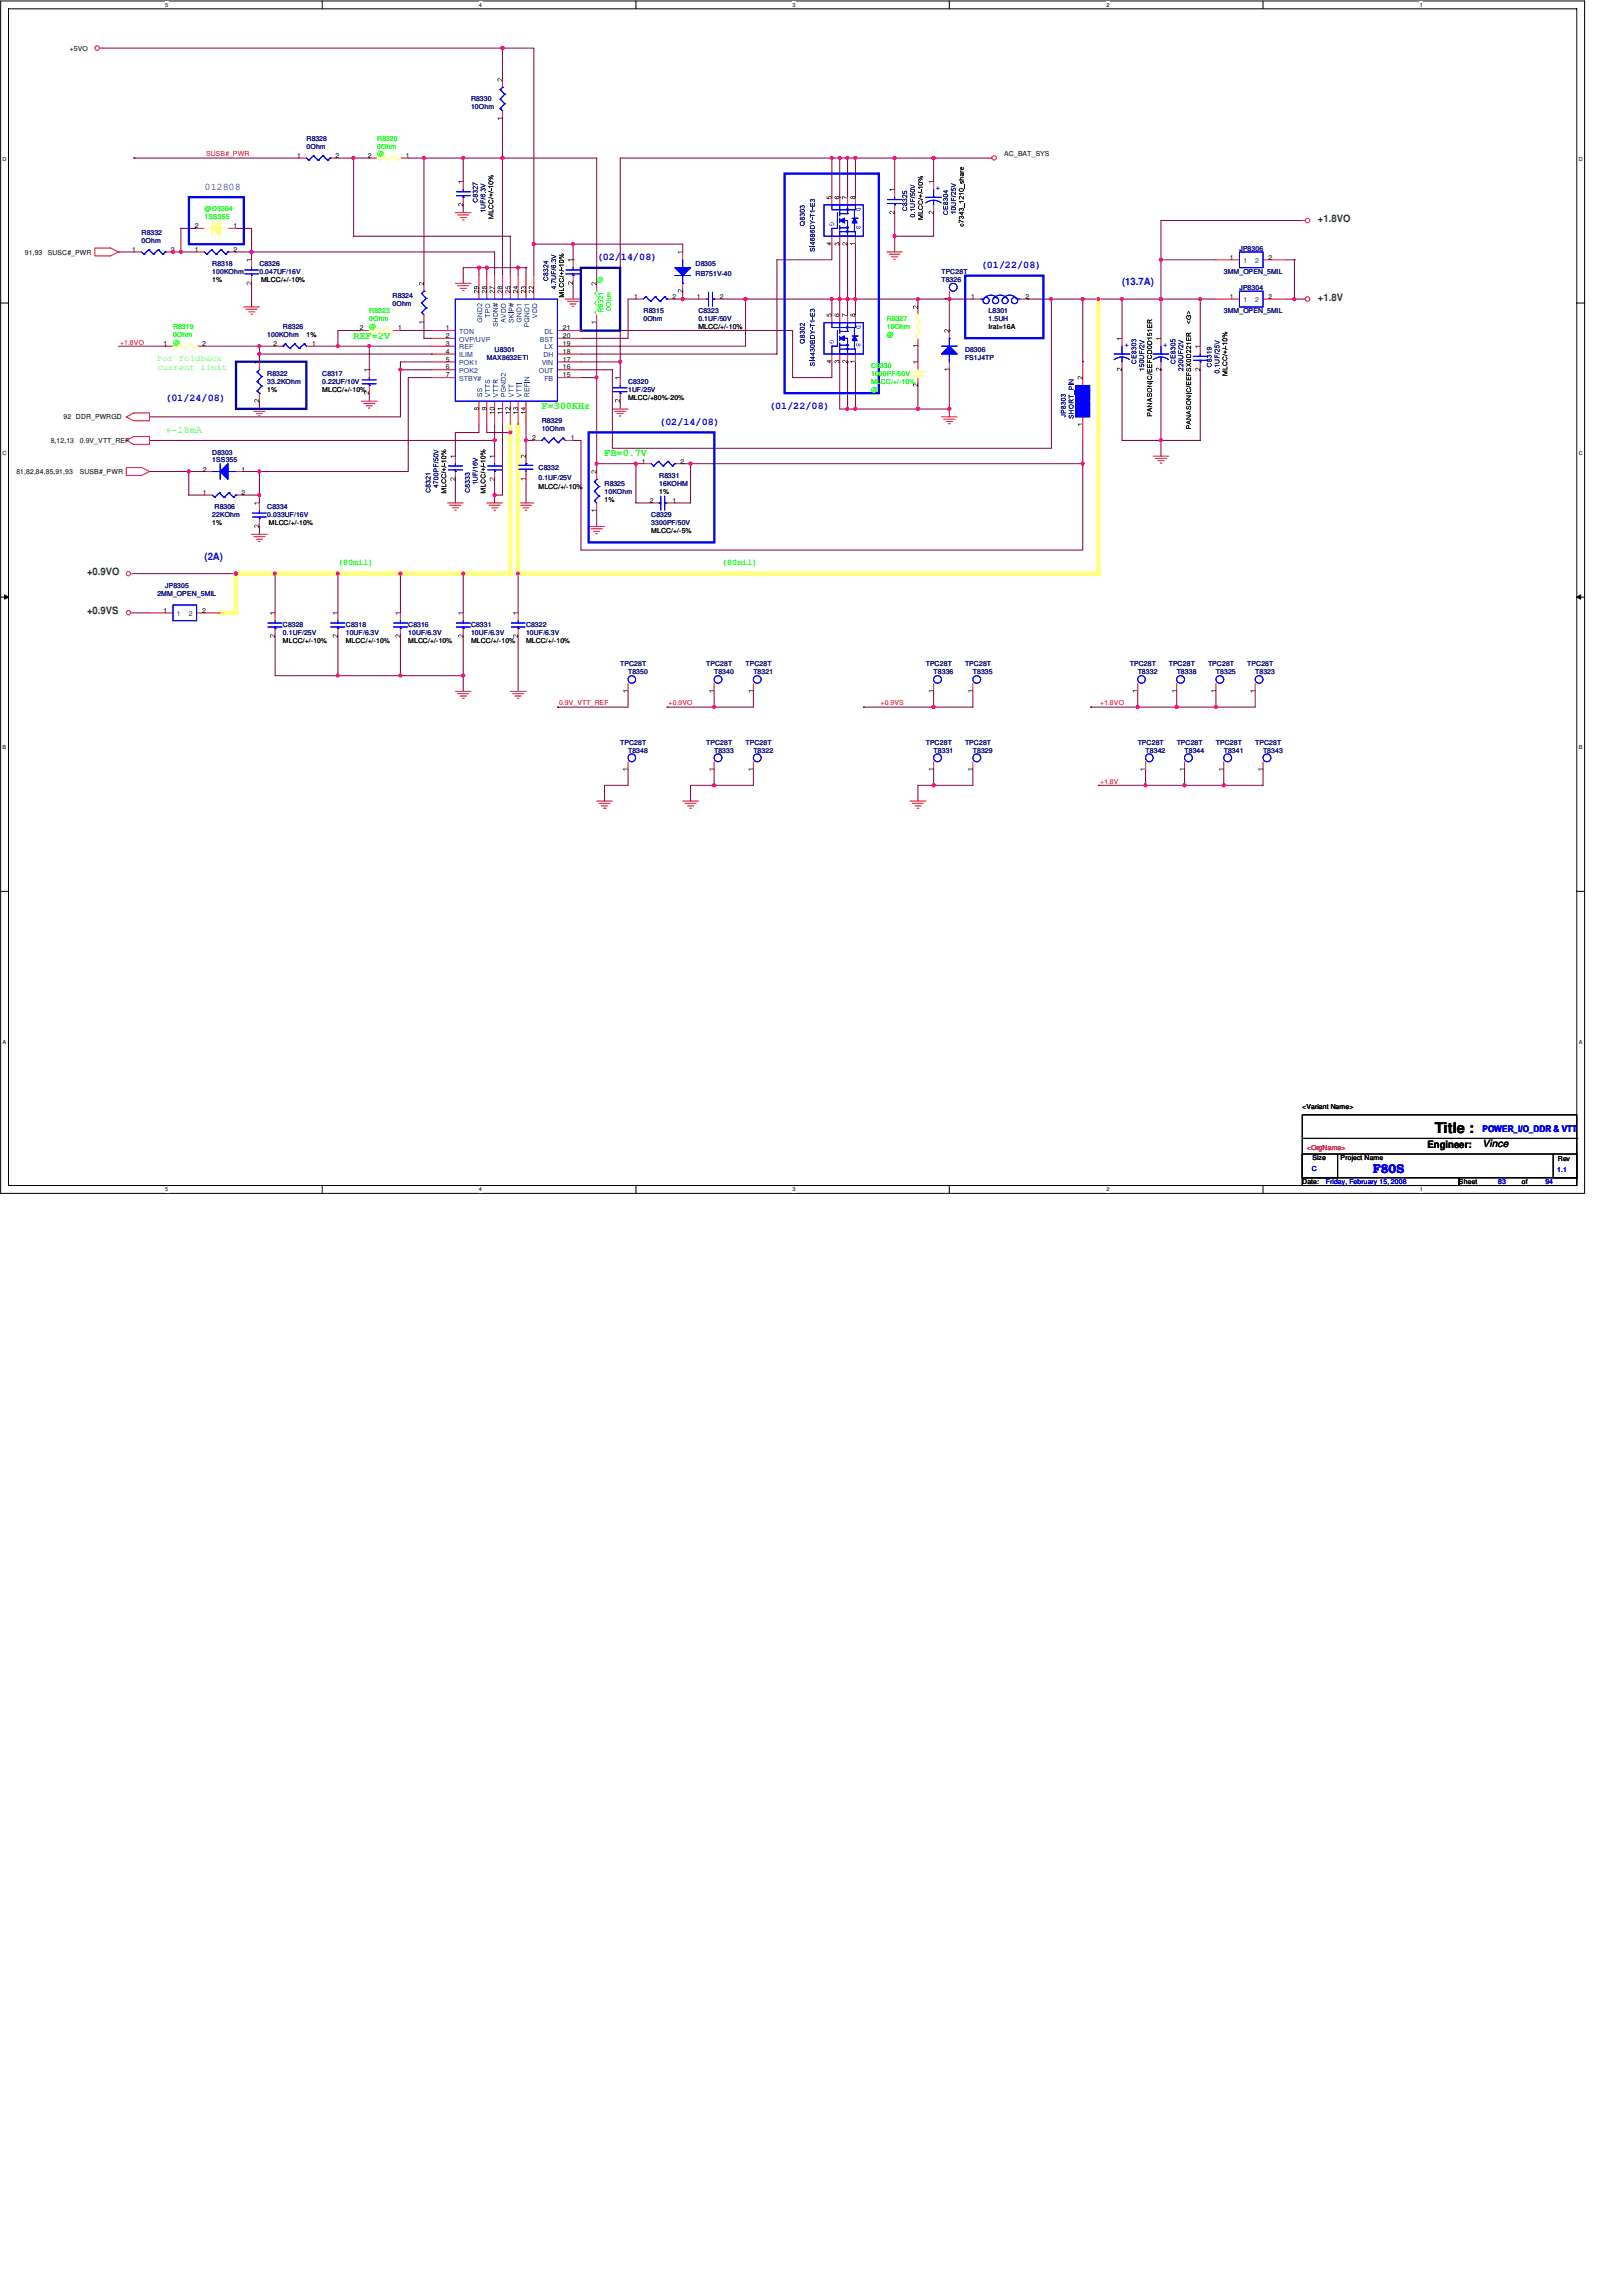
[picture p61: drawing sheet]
<svg xmlns="http://www.w3.org/2000/svg" width="210mm" height="297mm" viewBox="0 0 210 297" stroke-linecap="round" stroke-linejoin="round" font-family="sans-serif">
<defs><g id="words">
<text font-size="1.9" x="185.7" y="146.5">Title :</text>
<text font-size="1.6" fill="#00f" x="177.7" y="151.8">F80S</text>
<text font-size="1.3" fill="#000080" x="26.5" y="24.6">012808</text>
<g font-size="1.3" fill="#008000">
<text x="170.6" y="28.7">+1.8VO</text>
<text x="170.6" y="38.9">+1.8V</text>
<text x="11.3" y="74.4">+0.9VO</text>
<text x="11.3" y="79.5">+0.9VS</text>
</g>
<g font-size="1.3" fill="#00f">
<text x="77.2" y="33.7">(02/14/08)</text>
<text x="126.9" y="34.7">(01/22/08)</text>
<text x="145.2" y="36.9">(13.7A)</text>
<text x="21.4" y="51.9">(01/24/08)</text>
<text x="99.5" y="53">(01/22/08)</text>
<text x="85.3" y="55">(02/14/08)</text>
<text x="26.5" y="72.4">(2A)</text>
</g>
<g font-size="1.3" fill="#0f0">
<text x="45.8" y="43.8">REF=2V</text>
<text x="70.1" y="53">F=300KHz</text>
<text x="21.4" y="56">+-18mA</text>
<text x="78.2" y="59.1">FB=0.7V</text>
</g>
<g font-size="1.3">
<text x="184.7" y="148.5">Engineer:</text>
<text x="191.9" y="148.4">Vince</text>
</g>
<text font-size="1.2" fill="#00f" x="191.9" y="146.4">POWER_I/O_DDR &amp; VTT</text>
<g font-size="1.1" fill="#00ff40">
<text x="20.4" y="46.7">For foldback</text>
<text x="20.4" y="47.9">current limit</text>
</g>
<g font-size="1.1" fill="#0f0">
<text x="43.7" y="73.1">(80mil)</text>
<text x="93.4" y="73.1">(80mil)</text>
</g>
<g font-size=".9">
<text x="9" y="6.6">+5VO</text>
<text x="38.4" y="20.4">1</text>
<text x="43.4" y="20.4">2</text>
<text x="47.6" y="20.4">2</text>
<text x="52.5" y="20.4">1</text>
<text x="130" y="20.2">AC_BAT_SYS</text>
<text x="25.2" y="29.5">2</text>
<text x="30.2" y="29.5">1</text>
<text x="3.2" y="32.9">91,93</text>
<text x="6.2" y="32.9">SUSC#_PWR</text>
<text x="17.1" y="32.6">1</text>
<text x="22.1" y="32.6">2</text>
<text x="25.2" y="32.6">1</text>
<text x="30.2" y="32.6">2</text>
<text x="159.2" y="33.6">1</text>
<text x="164.2" y="33.6">2</text>
<text x="27.5" y="36.5">1%</text>
<text x="33.8" y="36.5">MLCC/+/-10%</text>
<text x="82.1" y="38.7">1</text>
<text x="87" y="38.7">2</text>
<text x="90.2" y="38.7">1</text>
<text x="93.1" y="38.7">2</text>
<text x="125.7" y="38.7">1</text>
<text x="132.7" y="38.7">2</text>
<text x="159.2" y="38.7">1</text>
<text x="164.2" y="38.7">2</text>
<text x="21.2" y="44.7">1</text>
<text x="26.2" y="44.7">2</text>
<text x="35.4" y="44.7">2</text>
<text x="39.7" y="43.6">1%</text>
<text x="40.4" y="44.7">1</text>
<text x="46.6" y="42.8">2</text>
<text x="51.5" y="42.8">1</text>
<text x="57.7" y="42.8">1</text>
<text x="57.7" y="43.7">2</text>
<text x="57.7" y="44.7">3</text>
<text x="57.7" y="45.8">4</text>
<text x="57.7" y="46.8">5</text>
<text x="57.7" y="47.8">6</text>
<text x="72.9" y="44.7">19</text>
<text x="72.9" y="42.8">21</text>
<text x="72.9" y="45.8">18</text>
<text x="72.9" y="43.7">20</text>
<text x="72.9" y="47.8">16</text>
<text x="72.9" y="46.8">17</text>
<text x="90.4" y="42.6">MLCC/+/-10%</text>
<text x="127.9" y="42.6">Irat=16A</text>
<text x="34.6" y="50.7">1%</text>
<text x="41.7" y="50.7">MLCC/+/-10%</text>
<text x="57.7" y="48.8">7</text>
<text x="72.9" y="48.8">15</text>
<text x="81.3" y="51.7">MLCC/+80%-20%</text>
<text x="6.6" y="57.3">8,12,13</text>
<text x="8.2" y="54.2">92 DDR_PWRGD</text>
<text x="10.3" y="57.3">0.9V_VTT_REF</text>
<text x="68.9" y="56.9">2</text>
<text x="73.9" y="56.9">1</text>
<text x="83.1" y="60">1</text>
<text x="88.1" y="60">2</text>
<text x="2.1" y="61.3">81,82,84,85,91,93</text>
<text x="10.3" y="61.3">SUSB#_PWR</text>
<text x="26.2" y="64">1</text>
<text x="26.2" y="61">2</text>
<text x="31.2" y="64">2</text>
<text x="31.2" y="61">1</text>
<text x="69.7" y="63.2">MLCC/+/-10%</text>
<text x="78.2" y="64.9">1%</text>
<text x="84.1" y="65.1">2</text>
<text x="85.3" y="63.9">1%</text>
<text x="87" y="65.1">1</text>
<text x="27.5" y="67.9">1%</text>
<text x="34.8" y="67.9">MLCC/+/-10%</text>
<text x="84.3" y="69">MLCC/+/-5%</text>
<text x="21.2" y="79.2">1</text>
<text x="26.2" y="79.2">2</text>
<text x="36.6" y="83.1">MLCC/+/-10%</text>
<text x="44.7" y="83.1">MLCC/+/-10%</text>
<text x="52.8" y="83.1">MLCC/+/-10%</text>
<text x="61" y="83.1">MLCC/+/-10%</text>
<text x="68.1" y="83.1">MLCC/+/-10%</text>
<text x="168.5" y="143.5">&lt;Variant Name&gt;</text>
<text x="168.5" y="153.2">Date:</text>
<text x="169.8" y="150.1">Size</text>
<text x="173.5" y="150.1">Project Name</text>
<text x="188.8" y="153.2">Sheet</text>
<text x="196.9" y="153.2">of</text>
<text x="201.6" y="150.2">Rev</text>
</g>
<g font-size=".9" fill="#000080">
<text x="61" y="13.1">R8330</text>
<text x="61" y="14.1">10Ohm</text>
<text x="39.7" y="18.2">R8328</text>
<text x="39.7" y="19.2">0Ohm</text>
<text x="18.3" y="30.4">R8332</text>
<text x="18.3" y="31.4">0Ohm</text>
<text x="27.5" y="34.5">R8318</text>
<text x="27.5" y="35.5">100KOhm</text>
<text x="33.6" y="34.5">C8326</text>
<text x="33.6" y="35.5">0.047UF/16V</text>
<text x="90" y="34.5">D8305</text>
<text x="90" y="35.7">RB751V-40</text>
<text x="121.8" y="35.5">TPC28T</text>
<text x="158.4" y="35.5">3MM_OPEN_5MIL</text>
<text x="160.4" y="32.4">JP8306</text>
<text x="50.8" y="38.5">R8324</text>
<text x="50.8" y="39.5">0Ohm</text>
<text x="83.3" y="40.6">R8315</text>
<text x="83.3" y="41.6">0Ohm</text>
<text x="90.4" y="40.6">C8323</text>
<text x="90.4" y="41.6">0.1UF/50V</text>
<text x="121.8" y="36.5">T8326</text>
<text x="127.9" y="40.6">L8301</text>
<text x="127.9" y="41.6">1.5UH</text>
<text x="158.4" y="40.6">3MM_OPEN_5MIL</text>
<text x="160.4" y="37.5">JP8304</text>
<text x="34.6" y="43.6">100KOhm</text>
<text x="36.6" y="42.6">R8326</text>
<text x="63" y="46.6">MAX8632ETI</text>
<text x="64" y="45.6">U8301</text>
<text x="124.9" y="45.6">D8306</text>
<text x="124.9" y="46.6">FS1J4TP</text>
<text x="34.6" y="48.6">R8322</text>
<text x="34.6" y="49.7">33.2KOhm</text>
<text x="41.7" y="48.6">C8317</text>
<text x="41.7" y="49.7">0.22UF/10V</text>
<text x="81.3" y="49.7">C8320</text>
<text x="81.3" y="50.7">1UF/25V</text>
<text x="27.5" y="58.8">D8303</text>
<text x="27.5" y="59.8">1SS355</text>
<text x="70.1" y="54.7">R8329</text>
<text x="70.1" y="55.8">10Ohm</text>
<text x="27.8" y="65.9">R8306</text>
<text x="34.6" y="65.9">C8334</text>
<text x="69.7" y="60.8">C8332</text>
<text x="69.7" y="62.1">0.1UF/25V</text>
<text x="78.2" y="62.9">R8325</text>
<text x="78.2" y="63.9">10KOhm</text>
<text x="85.3" y="61.8">R8331</text>
<text x="85.3" y="62.9">16KOHM</text>
<text x="27.5" y="66.9">22KOhm</text>
<text x="34.6" y="66.9">0.033UF/16V</text>
<text x="84.3" y="66.9">C8329</text>
<text x="84.3" y="67.9">3300PF/50V</text>
<text x="20.4" y="77">2MM_OPEN_5MIL</text>
<text x="21.4" y="76">JP8305</text>
<text x="36.6" y="81.1">C8328</text>
<text x="36.6" y="82.1">0.1UF/25V</text>
<text x="44.7" y="81.1">C8318</text>
<text x="44.7" y="82.1">10UF/6.3V</text>
<text x="52.8" y="81.1">C8316</text>
<text x="52.8" y="82.1">10UF/6.3V</text>
<text x="61" y="81.1">C8331</text>
<text x="61" y="82.1">10UF/6.3V</text>
<text x="68.1" y="81.1">C8322</text>
<text x="68.1" y="82.1">10UF/6.3V</text>
<text x="80.3" y="86.2">TPC28T</text>
<text x="81.3" y="87.2">T8350</text>
<text x="91.4" y="86.2">TPC28T</text>
<text x="92.4" y="87.2">T8340</text>
<text x="96.5" y="86.2">TPC28T</text>
<text x="97.5" y="87.2">T8321</text>
<text x="119.8" y="86.2">TPC28T</text>
<text x="120.8" y="87.2">T8336</text>
<text x="124.9" y="86.2">TPC28T</text>
<text x="125.9" y="87.2">T8335</text>
<text x="146.2" y="86.2">TPC28T</text>
<text x="147.2" y="87.2">T8332</text>
<text x="151.3" y="86.2">TPC28T</text>
<text x="152.3" y="87.2">T8338</text>
<text x="156.3" y="86.2">TPC28T</text>
<text x="157.4" y="87.2">T8325</text>
<text x="161.4" y="86.2">TPC28T</text>
<text x="162.4" y="87.2">T8323</text>
<text x="80.3" y="96.4">TPC28T</text>
<text x="81.3" y="97.4">T8348</text>
<text x="91.4" y="96.4">TPC28T</text>
<text x="92.4" y="97.4">T8333</text>
<text x="96.5" y="96.4">TPC28T</text>
<text x="97.5" y="97.4">T8322</text>
<text x="119.8" y="96.4">TPC28T</text>
<text x="120.8" y="97.4">T8331</text>
<text x="124.9" y="96.4">TPC28T</text>
<text x="125.9" y="97.4">T8329</text>
<text x="147.2" y="96.4">TPC28T</text>
<text x="148.3" y="97.4">T8342</text>
<text x="152.3" y="96.4">TPC28T</text>
<text x="153.3" y="97.4">T8344</text>
<text x="157.4" y="96.4">TPC28T</text>
<text x="158.4" y="97.4">T8341</text>
<text x="162.4" y="96.4">TPC28T</text>
<text x="163.4" y="97.4">T8343</text>
</g>
<g font-size=".9" fill="#f00">
<text x="26.7" y="20.2">SUSB#_PWR</text>
<text x="15.5" y="44.6">+1.8VO</text>
<text x="72.3" y="91.3">0.9V_VTT_REF</text>
<text x="86.5" y="91.3">+0.9VO</text>
<text x="114" y="91.3">+0.9VS</text>
<text x="142.4" y="91.3">+1.8VO</text>
<text x="142.4" y="101.4">+1.8V</text>
<text x="169.1" y="148.7">&lt;OrgName&gt;</text>
</g>
<g font-size=".9" fill="#0f0">
<text x="48.8" y="18.2">R8320</text>
<text x="48.8" y="19.2">0Ohm</text>
<text x="48.8" y="20.2">@</text>
<text x="26.5" y="28.4">1SS355</text>
<text x="26.5" y="27.3">@D8304</text>
<text x="47.8" y="40.6">R8323</text>
<text x="47.8" y="41.6">0Ohm</text>
<text x="114.8" y="41.6">R8327</text>
<text x="22.4" y="42.6">R8319</text>
<text x="22.4" y="43.6">0Ohm</text>
<text x="22.4" y="44.6">@</text>
<text x="47.8" y="42.6">@</text>
<text x="112.7" y="47.6">C8330</text>
<text x="114.8" y="42.6">10Ohm</text>
<text x="114.8" y="43.6">@</text>
<text x="112.7" y="48.6">1000PF/50V</text>
<text x="112.7" y="50.7">@</text>
<text x="112.7" y="49.7">MLCC/+/-10%</text>
</g>
<g font-size=".9" fill="#00f">
<text x="121.1" y="24.6">+</text>
<text x="145.5" y="44.8">+</text>
<text x="150.5" y="44.8">+</text>
<text x="169.8" y="151.6">C</text>
<text x="171.6" y="153.2">Friday, February 15, 2008</text>
<text x="193.9" y="153.2">83</text>
<text x="200" y="153.2">94</text>
<text x="201.5" y="151.6">1.1</text>
</g>
<g font-size=".9" fill="#004080">
<text x="160.9" y="34">1</text>
<text x="162.4" y="34">2</text>
<text x="160.9" y="39.1">1</text>
<text x="162.4" y="39.1">2</text>
<text x="59.4" y="43.2">TON</text>
<text x="59.4" y="44.2">OVP/UVP</text>
<text x="59.4" y="45.2">REF</text>
<text x="59.4" y="46.2">ILIM</text>
<text x="59.4" y="47.2">POK1</text>
<text x="69.9" y="44.2">BST</text>
<text x="70.1" y="47.2">VIN</text>
<text x="70.3" y="46.2">DH</text>
<text x="70.4" y="43.2">DL</text>
<text x="70.5" y="45.2">LX</text>
<text x="59.4" y="48.3">POK2</text>
<text x="59.4" y="49.3">STBY#</text>
<text x="69.7" y="48.3">OUT</text>
<text x="70.4" y="49.3">FB</text>
<text x="22.9" y="79.7">1</text>
<text x="24.4" y="79.7">2</text>
</g>
<text font-size=".9" fill="#00ff40" x="77.2" y="36.5">@</text>
<g font-size=".7">
<text x="21.4" y=".9">5</text>
<text x="62" y=".9">4</text>
<text x="102.6" y=".9">3</text>
<text x="143.2" y=".9">2</text>
<text x="183.7" y=".9">1</text>
<text x=".3" y="20.8">D</text>
<text x="204.3" y="20.8">D</text>
<text x=".3" y="58.9">C</text>
<text x="204.3" y="58.9">C</text>
<text x=".3" y="96.9">B</text>
<text x="204.3" y="96.9">B</text>
<text x=".3" y="135">A</text>
<text x="204.3" y="135">A</text>
<text x="21.4" y="154.1">5</text>
<text x="62" y="154.1">4</text>
<text x="102.6" y="154.1">3</text>
<text x="143.2" y="154.1">2</text>
<text x="183.7" y="154.1">1</text>
</g>
</g></defs>
<path d="M.1 .1h205v154.3h-205zM1.1 1.1h202.9v152.3h-202.9z" fill="none" stroke="#000" stroke-width=".13"/>
<g fill="#fff">
<path d="M21.4 .2h.4v.9h-.4z"/>
<path d="M21.4 153.5h.4v.8h-.4z"/>
</g>
<path d="M41.7 .1v1M41.7 153.4v1" fill="none" stroke="#000" stroke-width=".13"/>
<g fill="#fff">
<path d="M62 .2h.4v.9h-.4z"/>
<path d="M62 153.5h.4v.8h-.4z"/>
</g>
<path d="M82.3 .1v1M82.3 153.4v1" fill="none" stroke="#000" stroke-width=".13"/>
<g fill="#fff">
<path d="M102.5 .2h.5v.9h-.5z"/>
<path d="M102.5 153.5h.5v.8h-.5z"/>
</g>
<path d="M122.9 .1v1M122.9 153.4v1" fill="none" stroke="#000" stroke-width=".13"/>
<g fill="#fff">
<path d="M143.1 .2h.5v.9h-.5z"/>
<path d="M143.1 153.5h.5v.8h-.5z"/>
</g>
<path d="M163.4 .1v1M163.4 153.4v1" fill="none" stroke="#000" stroke-width=".13"/>
<g fill="#fff">
<path d="M183.7 .2h.4v.9h-.4z"/>
<path d="M183.7 153.5h.4v.8h-.4z"/>
<path d="M.3 20.2h.5v.8h-.5z"/>
<path d="M204.3 20.2h.5v.8h-.5z"/>
<path d="M.3 58.2h.5v.9h-.5z"/>
<path d="M204.3 58.2h.5v.9h-.5z"/>
</g>
<path d="M.1 39.2h1M204 39.2h1.1" fill="none" stroke="#000" stroke-width=".13"/>
<g fill="#fff">
<path d="M.3 96.3h.5v.8h-.5z"/>
<path d="M204.3 96.3h.5v.8h-.5z"/>
</g>
<path d="M.1 77.3h1M.6 77l.5 .3-.5 .2zM204 77.3l.6-.3v.5zM204 77.3h1.1" fill="none" stroke="#000" stroke-width=".13"/>
<path d="M.6 77l.5 .3-.5 .2zM204 77.3l.6-.3v.5z" fill="#000"/>
<g fill="#fff">
<path d="M.3 134.3h.5v.9h-.5z"/>
<path d="M204.3 134.3h.5v.9h-.5z"/>
</g>
<path d="M.1 115.3h1M204 115.3h1.1" fill="none" stroke="#000" stroke-width=".13"/>
<path d="M59.9 20.4h.1M59.9 20.4h-5v16.3" fill="none" stroke="#800040" stroke-width=".13"/>
<path d="M59.8 20.3h.3l.1 .1-.1 .2h-.3z" fill-rule="evenodd" fill="#f0f"/>
<path d="M59.8 20.3h.3l.1 .1-.1 .2h-.3z" fill="none" stroke="#f0f" stroke-width=".13"/>
<path d="M108.7 46.8v6.1M109.7 46.8h.1M109.7 46.8v6.1" fill="none" stroke="#800040" stroke-width=".13"/>
<path d="M109.5 52.8h.3v.2h-.3z" fill-rule="evenodd" fill="#f0f"/>
<path d="M109.5 52.8h.3v.2h-.3z" fill="none" stroke="#f0f" stroke-width=".13"/>
<path d="M68.1 54.9v2.1M110.7 46.8v6.1M51.8 74.2h.1M51.8 74.2h8.1" fill="none" stroke="#800040" stroke-width=".13"/>
<path d="M51.7 74.1h.3v.1v.1l-.2 .1-.1-.1z" fill-rule="evenodd" fill="#f0f"/>
<path d="M51.7 74.1h.3v.1v.1l-.2 .1-.1-.1z" fill="none" stroke="#f0f" stroke-width=".13"/>
<path d="M23.4 32.6h2M64 64.1h.1M64 64.1v1" fill="none" stroke="#800040" stroke-width=".13"/>
<path d="M63.9 63.9h.2l.1 .2-.1 .1-.1 .1-.1-.1z" fill-rule="evenodd" fill="#f0f"/>
<path d="M63.9 63.9h.2l.1 .2-.1 .1-.1 .1-.1-.1z" fill="none" stroke="#f0f" stroke-width=".13"/>
<path d="M115.8 20.4h.1M115.8 20.4h5M58.9 56v3M118.8 44.8v2M19.3 61h5.1" fill="none" stroke="#800040" stroke-width=".13"/>
<path d="M115.6 20.3h.3v.3h-.3z" fill-rule="evenodd" fill="#f0f"/>
<path d="M115.6 20.3h.3v.3h-.3z" fill="none" stroke="#f0f" stroke-width=".13"/>
<path d="M150.2 38.7h.1M150.2 38.7v5.1" fill="none" stroke="#800040" stroke-width=".13"/>
<path d="M150.1 38.5h.3l.1 .2-.1 .1-.2 .1-.1-.1z" fill-rule="evenodd" fill="#f0f"/>
<path d="M150.1 38.5h.3l.1 .2-.1 .1-.2 .1-.1-.1z" fill="none" stroke="#f0f" stroke-width=".13"/>
<path d="M145.2 38.7h5M15.3 44.8h6.1M21.4 44.8h.1M67.1 54.9v19.3M67.1 74.2h.1M67.1 82.3v7.2" fill="none" stroke="#800040" stroke-width=".13"/>
<path d="M66.9 74.1h.3v.2l-.2 .1-.1-.1z" fill-rule="evenodd" fill="#f0f"/>
<path d="M66.9 74.1h.3v.2l-.2 .1-.1-.1z" fill="none" stroke="#f0f" stroke-width=".13"/>
<path d="M23.4 29.5h.1M23.4 29.5v3.1M17.3 79.3h2M17.3 74.2h13.2M28.5 79.3h2M43.7 74.2v5.1M51.8 74.2v5.1M64 62v2.1h1" fill="none" stroke="#800040" stroke-width=".13"/>
<path d="M23.3 32.4h.2l.1 .2-.1 .1-.1 .1-.1-.1z" fill-rule="evenodd" fill="#f0f"/>
<path d="M23.3 32.4h.2l.1 .2-.1 .1-.1 .1-.1-.1z" fill="none" stroke="#f0f" stroke-width=".13"/>
<path d="M68.1 57h.1M68.1 57v2" fill="none" stroke="#800040" stroke-width=".13"/>
<path d="M67.9 56.8h.3v.3h-.3z" fill-rule="evenodd" fill="#f0f"/>
<path d="M67.9 56.8h.3v.3h-.3z" fill="none" stroke="#f0f" stroke-width=".13"/>
<path d="M68.1 34.6h.1M68.1 34.6v1M68.1 34.6h-1v1M88.3 31.6v1M166.5 38.7h1M58.9 62v3.1M68.1 62v3.1" fill="none" stroke="#800040" stroke-width=".13"/>
<path d="M66.9 34.5h.3v.3h-.2h-.1z" fill-rule="evenodd" fill="#f0f"/>
<path d="M66.9 34.5h.3v.3h-.2h-.1z" fill="none" stroke="#f0f" stroke-width=".13"/>
<path d="M96.5 38.7h11.2M107.7 38.7h.1" fill="none" stroke="#800040" stroke-width=".13"/>
<path d="M96.3 38.5h.3l.1 .2-.1 .1-.1 .1-.2-.1z" fill-rule="evenodd" fill="#f0f"/>
<path d="M96.3 38.5h.3l.1 .2-.1 .1-.1 .1-.2-.1z" fill="none" stroke="#f0f" stroke-width=".13"/>
<path d="M107.5 38.5h.3v.3l-.2 .1-.1-.1z" fill-rule="evenodd" fill="#f0f"/>
<path d="M107.5 38.5h.3v.3l-.2 .1-.1-.1z" fill="none" stroke="#f0f" stroke-width=".13"/>
<path d="M63 34.6h.1M63 34.6h-1v1" fill="none" stroke="#800040" stroke-width=".13"/>
<path d="M62.8 34.5h.3l.1 .1-.1 .2h-.1h-.2z" fill-rule="evenodd" fill="#f0f"/>
<path d="M62.8 34.5h.3l.1 .1-.1 .2h-.1h-.2z" fill="none" stroke="#f0f" stroke-width=".13"/>
<path d="M52.8 48.9v12.1h-19.2M33.6 61h.1" fill="none" stroke="#800040" stroke-width=".13"/>
<path d="M33.4 60.8h.3v.3l-.2 .1-.1-.1z" fill-rule="evenodd" fill="#f0f"/>
<path d="M33.4 60.8h.3v.3l-.2 .1-.1-.1z" fill="none" stroke="#f0f" stroke-width=".13"/>
<path d="M96.5 38.7h.1M96.5 38.7v6.1M40.7 44.8h3" fill="none" stroke="#800040" stroke-width=".13"/>
<path d="M96.3 38.5h.3l.1 .2-.1 .1-.1 .1-.2-.1z" fill-rule="evenodd" fill="#f0f"/>
<path d="M96.3 38.5h.3l.1 .2-.1 .1-.1 .1-.2-.1z" fill="none" stroke="#f0f" stroke-width=".13"/>
<path d="M33.6 44.8v1h22.3M55.9 45.8h.1" fill="none" stroke="#800040" stroke-width=".13"/>
<path d="M33.4 45.6h.3v.3h-.3z" fill-rule="evenodd" fill="#f0f"/>
<path d="M33.4 45.6h.3v.3h-.3z" fill="none" stroke="#f0f" stroke-width=".13"/>
<path d="M67.1 34.6h-4.1v1M100.5 33.6v12.2h-25.3M26.5 44.8h7.1M33.6 44.8h.1M33.6 45.8v1" fill="none" stroke="#800040" stroke-width=".13"/>
<path d="M33.4 44.6h.3v.3h-.3z" fill-rule="evenodd" fill="#f0f"/>
<path d="M33.4 44.6h.3v.3h-.3z" fill="none" stroke="#f0f" stroke-width=".13"/>
<path d="M32.6 29.5v3.1M88.3 38.7h.1M88.3 38.7h2.1M155.3 38.7v6.1M33.6 51.9v1M68.1 57h1M75.2 57v14.2M89.4 60h50.7" fill="none" stroke="#800040" stroke-width=".13"/>
<path d="M88.2 38.5h.3l.1 .2-.1 .1-.2 .1-.1-.1z" fill-rule="evenodd" fill="#f0f"/>
<path d="M88.2 38.5h.3l.1 .2-.1 .1-.2 .1-.1-.1z" fill="none" stroke="#f0f" stroke-width=".13"/>
<path d="M65 6.2h4.1v25.4M69.1 31.6h.1" fill="none" stroke="#800040" stroke-width=".13"/>
<path d="M68.9 31.4h.3v.3l-.2 .1-.1-.1z" fill-rule="evenodd" fill="#f0f"/>
<path d="M68.9 31.4h.3v.3l-.2 .1-.1-.1z" fill="none" stroke="#f0f" stroke-width=".13"/>
<path d="M74.2 33.6h.1M74.2 31.6v2M110.7 31.6v7.1" fill="none" stroke="#800040" stroke-width=".13"/>
<path d="M74 31.4h.3v.3l-.2 .1-.1-.1z" fill-rule="evenodd" fill="#f0f"/>
<path d="M74 31.4h.3v.3l-.2 .1-.1-.1z" fill="none" stroke="#f0f" stroke-width=".13"/>
<path d="M30.5 29.5h2.1M32.6 32.6h.1M32.6 32.6v1M32.6 36.7v3M32.6 32.6h31.4" fill="none" stroke="#800040" stroke-width=".13"/>
<path d="M32.4 32.4h.3l.1 .2-.1 .1-.1 .1-.2-.1z" fill-rule="evenodd" fill="#f0f"/>
<path d="M32.4 32.4h.3l.1 .2-.1 .1-.1 .1-.2-.1z" fill="none" stroke="#f0f" stroke-width=".13"/>
<path d="M109.7 31.6v7.1M122.9 38.7v4.1M102.6 48.9h5.1M122.9 42.8h.1" fill="none" stroke="#800040" stroke-width=".13"/>
<path d="M122.7 38.5h.3l.1 .2-.1 .1-.1 .1-.2-.1z" fill-rule="evenodd" fill="#f0f"/>
<path d="M122.7 38.5h.3l.1 .2-.1 .1-.1 .1-.2-.1z" fill="none" stroke="#f0f" stroke-width=".13"/>
<path d="M122.9 52.9h.1M122.9 47.8v5.1" fill="none" stroke="#800040" stroke-width=".13"/>
<path d="M122.7 52.8h.3l.1 .1-.1 .1h-.3z" fill-rule="evenodd" fill="#f0f"/>
<path d="M122.7 52.8h.3l.1 .1-.1 .1h-.3z" fill="none" stroke="#f0f" stroke-width=".13"/>
<path d="M86.3 91.5h.1M86.3 91.5h6.1M111.7 91.5h.1M111.7 91.5h9.1M89.4 101.6h8.1M92.4 101.6h.1M118.8 101.6h2" fill="none" stroke="#800040" stroke-width=".13"/>
<path d="M92.3 101.4h.3v.2v.1l-.2 .1-.1-.1z" fill-rule="evenodd" fill="#f0f"/>
<path d="M92.3 101.4h.3v.2v.1l-.2 .1-.1-.1z" fill="none" stroke="#f0f" stroke-width=".13"/>
<path d="M152.3 91.5h.1M152.3 91.5h5.1" fill="none" stroke="#800040" stroke-width=".13"/>
<path d="M152.1 91.3h.3l.1 .1-.1 .2h-.3z" fill-rule="evenodd" fill="#f0f"/>
<path d="M152.1 91.3h.3l.1 .1-.1 .2h-.3z" fill="none" stroke="#f0f" stroke-width=".13"/>
<path d="M120.8 91.5h.1M120.8 91.5h5.1M141.1 91.5h.1M141.1 91.5h6.1" fill="none" stroke="#800040" stroke-width=".13"/>
<path d="M120.7 91.3h.3v.1v.2h-.3z" fill-rule="evenodd" fill="#f0f"/>
<path d="M120.7 91.3h.3v.1v.2h-.3z" fill="none" stroke="#f0f" stroke-width=".13"/>
<path d="M147.2 89.5v2M120.8 101.6h.1M120.8 101.6h5.1" fill="none" stroke="#800040" stroke-width=".13"/>
<path d="M120.7 101.4h.3v.2v.1l-.2 .1-.1-.1z" fill-rule="evenodd" fill="#f0f"/>
<path d="M120.7 101.4h.3v.2v.1l-.2 .1-.1-.1z" fill="none" stroke="#f0f" stroke-width=".13"/>
<path d="M92.4 89.5v2M92.4 99.6v2M97.5 89.5v2M120.8 89.5v2M157.4 91.5h.1M157.4 89.5v2M157.4 91.5h5" fill="none" stroke="#800040" stroke-width=".13"/>
<path d="M157.2 91.3h.3l.1 .1-.1 .2h-.3z" fill-rule="evenodd" fill="#f0f"/>
<path d="M157.2 91.3h.3l.1 .1-.1 .2h-.3z" fill="none" stroke="#f0f" stroke-width=".13"/>
<path d="M147.2 91.5h.1M147.2 91.5h5.1" fill="none" stroke="#800040" stroke-width=".13"/>
<path d="M147.1 91.3h.2v.3h-.2z" fill-rule="evenodd" fill="#f0f"/>
<path d="M147.1 91.3h.2v.3h-.2z" fill="none" stroke="#f0f" stroke-width=".13"/>
<path d="M92.4 91.5h.1M92.4 91.5h5.1M125.9 89.5v2M89.4 101.6v2" fill="none" stroke="#800040" stroke-width=".13"/>
<path d="M92.3 91.3h.3v.1v.2h-.3z" fill-rule="evenodd" fill="#f0f"/>
<path d="M92.3 91.3h.3v.1v.2h-.3z" fill="none" stroke="#f0f" stroke-width=".13"/>
<path d="M110.7 52.9h8.1M118.8 52.9h.1M120.8 99.6v2M125.9 99.6v2M152.3 89.5v2M118.8 101.6v2" fill="none" stroke="#800040" stroke-width=".13"/>
<path d="M110.5 52.8h.3v.2h-.3z" fill-rule="evenodd" fill="#f0f"/>
<path d="M110.5 52.8h.3v.2h-.3z" fill="none" stroke="#f0f" stroke-width=".13"/>
<path d="M118.6 52.8h.3l.1 .1-.1 .1h-.3z" fill-rule="evenodd" fill="#f0f"/>
<path d="M118.6 52.8h.3l.1 .1-.1 .1h-.3z" fill="none" stroke="#f0f" stroke-width=".13"/>
<path d="M150.2 33.6v5.1M30.5 74.2h.1M30.5 74.2v5.1M97.5 99.6v2M162.4 89.5v2" fill="none" stroke="#800040" stroke-width=".13"/>
<path d="M30.4 74.1h.3v.1v.1l-.2 .1-.1-.1z" fill-rule="evenodd" fill="#f0f"/>
<path d="M30.4 74.1h.3v.1v.1l-.2 .1-.1-.1z" fill="none" stroke="#f0f" stroke-width=".13"/>
<path d="M140.1 38.7v8.1M140.1 46.8h.1" fill="none" stroke="#800040" stroke-width=".13"/>
<path d="M140 38.5h.2v.3l-.1 .1-.1-.1z" fill-rule="evenodd" fill="#f0f"/>
<path d="M140 38.5h.2v.3l-.1 .1-.1-.1z" fill="none" stroke="#f0f" stroke-width=".13"/>
<path d="M108.7 38.7h.1M108.7 38.7h1M140.1 38.7h2.1" fill="none" stroke="#800040" stroke-width=".13"/>
<path d="M109.5 38.5h.3v.3l-.2 .1-.1-.1z" fill-rule="evenodd" fill="#f0f"/>
<path d="M109.5 38.5h.3v.3l-.2 .1-.1-.1z" fill="none" stroke="#f0f" stroke-width=".13"/>
<path d="M108.5 38.5h.3v.3l-.2 .1-.1-.1z" fill-rule="evenodd" fill="#f0f"/>
<path d="M108.5 38.5h.3v.3l-.2 .1-.1-.1z" fill="none" stroke="#f0f" stroke-width=".13"/>
<path d="M64 32.6v3M115.8 20.4v4.1M140.1 60h.1M140.1 57v3" fill="none" stroke="#800040" stroke-width=".13"/>
<path d="M140 59.8h.2v.3l-.1 .1-.1-.1z" fill-rule="evenodd" fill="#f0f"/>
<path d="M140 59.8h.2v.3l-.1 .1-.1-.1z" fill="none" stroke="#f0f" stroke-width=".13"/>
<path d="M115.8 30.6h.1M115.8 30.6h5M120.8 20.4v3.1M167.5 38.7h1" fill="none" stroke="#800040" stroke-width=".13"/>
<path d="M115.6 30.4h.3v.3l-.2 .1-.1-.1z" fill-rule="evenodd" fill="#f0f"/>
<path d="M115.6 30.4h.3v.3l-.2 .1-.1-.1z" fill="none" stroke="#f0f" stroke-width=".13"/>
<path d="M108.7 31.6v7.1M120.8 27.5v3.1M64 57h.1M64 54.9v2.1M109.7 52.9h1M140.1 60v11.2" fill="none" stroke="#800040" stroke-width=".13"/>
<path d="M63.9 56.8h.2l.1 .1-.1 .2h-.2z" fill-rule="evenodd" fill="#f0f"/>
<path d="M63.9 56.8h.2l.1 .1-.1 .2h-.2z" fill="none" stroke="#f0f" stroke-width=".13"/>
<path d="M59.9 34.6h2.1M62 34.6h.1" fill="none" stroke="#800040" stroke-width=".13"/>
<path d="M61.8 34.5h.3l.1 .1-.1 .2h-.1h-.2z" fill-rule="evenodd" fill="#f0f"/>
<path d="M61.8 34.5h.3l.1 .1-.1 .2h-.1h-.2z" fill="none" stroke="#f0f" stroke-width=".13"/>
<path d="M59.9 34.6v2.1M115.8 30.6v2M118.8 49.9v3M33.6 64.1h.1M33.6 64.1v1" fill="none" stroke="#800040" stroke-width=".13"/>
<path d="M33.4 63.9h.3v.3l-.2 .1-.1-.1z" fill-rule="evenodd" fill="#f0f"/>
<path d="M33.4 63.9h.3v.3l-.2 .1-.1-.1z" fill="none" stroke="#f0f" stroke-width=".13"/>
<path d="M24.4 61h.1M24.4 61h2.1" fill="none" stroke="#800040" stroke-width=".13"/>
<path d="M24.3 60.8h.3v.2v.1l-.2 .1-.1-.1z" fill-rule="evenodd" fill="#f0f"/>
<path d="M24.3 60.8h.3v.2v.1l-.2 .1-.1-.1z" fill="none" stroke="#f0f" stroke-width=".13"/>
<path d="M88.3 37.7v1M93.4 38.7h3.1M109.7 38.7h1M110.7 38.7h.1M24.4 61v3.1h2.1M31.5 61h2.1M31.5 64.1h2.1M33.6 68.1v1" fill="none" stroke="#800040" stroke-width=".13"/>
<path d="M109.5 38.5h.3v.3l-.2 .1-.1-.1z" fill-rule="evenodd" fill="#f0f"/>
<path d="M109.5 38.5h.3v.3l-.2 .1-.1-.1z" fill="none" stroke="#f0f" stroke-width=".13"/>
<path d="M110.5 38.5h.3v.3l-.1 .1-.2-.1z" fill-rule="evenodd" fill="#f0f"/>
<path d="M110.5 38.5h.3v.3l-.1 .1-.2-.1z" fill="none" stroke="#f0f" stroke-width=".13"/>
<path d="M80.3 20.4h27.4M107.7 20.4h.1M155.3 38.7h2.1M145.2 47.8v9.2" fill="none" stroke="#800040" stroke-width=".13"/>
<path d="M107.5 20.3h.3v.3h-.3z" fill-rule="evenodd" fill="#f0f"/>
<path d="M107.5 20.3h.3v.3h-.3z" fill="none" stroke="#f0f" stroke-width=".13"/>
<path d="M35.6 74.2v5.1M43.7 74.2h.1M43.7 74.2h8.1" fill="none" stroke="#800040" stroke-width=".13"/>
<path d="M43.6 74.1h.2v.2l-.1 .1-.1-.1z" fill-rule="evenodd" fill="#f0f"/>
<path d="M43.6 74.1h.2v.2l-.1 .1-.1-.1z" fill="none" stroke="#f0f" stroke-width=".13"/>
<path d="M58.9 56h3.1M150.2 47.8v9.2h-5M150.2 47.8h.1" fill="none" stroke="#800040" stroke-width=".13"/>
<path d="M150.1 56.8h.3l.1 .1-.1 .2h-.3z" fill-rule="evenodd" fill="#f0f"/>
<path d="M150.1 56.8h.3l.1 .1-.1 .2h-.3z" fill="none" stroke="#f0f" stroke-width=".13"/>
<path d="M150.2 33.6h.1M150.2 33.6h7.2" fill="none" stroke="#800040" stroke-width=".13"/>
<path d="M150.1 33.5h.3l.1 .1-.1 .2h-.2h-.1z" fill-rule="evenodd" fill="#f0f"/>
<path d="M150.1 33.5h.3l.1 .1-.1 .2h-.2h-.1z" fill="none" stroke="#f0f" stroke-width=".13"/>
<path d="M87.3 38.7h1M150.2 28.5v5.1M166.5 33.6h1M33.6 44.8h2M51.8 47.8h.1M51.8 46.8v1M74.2 57h1M75.2 46.8h5.1v2.1M155.3 47.8v9.2h-5.1M67.1 74.2v5.1M35.6 82.3v5.1" fill="none" stroke="#800040" stroke-width=".13"/>
<path d="M51.7 47.7h.3v.1v.1h-.3z" fill-rule="evenodd" fill="#f0f"/>
<path d="M51.7 47.7h.3v.1v.1h-.3z" fill="none" stroke="#f0f" stroke-width=".13"/>
<path d="M51.8 47.8h4.1M51.8 46.8h4.1M75.2 43.8h6.1M108.7 52.9h1M118.8 52.9h.1M118.8 52.9h4.1" fill="none" stroke="#800040" stroke-width=".13"/>
<path d="M118.6 52.8h.3l.1 .1-.1 .1h-.3z" fill-rule="evenodd" fill="#f0f"/>
<path d="M118.6 52.8h.3l.1 .1-.1 .1h-.3z" fill="none" stroke="#f0f" stroke-width=".13"/>
<path d="M81.3 38.7h1M47.8 47.8h.1M55.9 44.8h-8.1v3" fill="none" stroke="#800040" stroke-width=".13"/>
<path d="M47.6 44.6h.3v.3h-.3z" fill-rule="evenodd" fill="#f0f"/>
<path d="M47.6 44.6h.3v.3h-.3z" fill="none" stroke="#f0f" stroke-width=".13"/>
<path d="M74.2 31.6h14.1M110.7 38.7h8.1M150.2 28.5h18.3M43.7 42.8h3.1M43.7 44.8h4.1M47.8 44.8h.1M47.8 50.9v1M51.8 42.8h4.1" fill="none" stroke="#800040" stroke-width=".13"/>
<path d="M43.6 44.6h.2v.3h-.2z" fill-rule="evenodd" fill="#f0f"/>
<path d="M43.6 44.6h.2v.3h-.2z" fill="none" stroke="#f0f" stroke-width=".13"/>
<path d="M142.2 38.7h3M145.2 38.7h.1M43.7 42.8v2" fill="none" stroke="#800040" stroke-width=".13"/>
<path d="M145 38.5h.3v.3l-.1 .1-.2-.1z" fill-rule="evenodd" fill="#f0f"/>
<path d="M145 38.5h.3v.3l-.1 .1-.2-.1z" fill="none" stroke="#f0f" stroke-width=".13"/>
<path d="M118.8 38.7h.1M118.8 38.7h4.1M51.8 47.8v6.1M52.8 48.9h3.1M65 54.9v9.2M122.9 52.9v1" fill="none" stroke="#800040" stroke-width=".13"/>
<path d="M118.6 38.5h.3l.1 .2-.1 .1-.1 .1-.2-.1z" fill-rule="evenodd" fill="#f0f"/>
<path d="M118.6 38.5h.3l.1 .2-.1 .1-.1 .1-.2-.1z" fill="none" stroke="#f0f" stroke-width=".13"/>
<path d="M81.3 38.7v5.1M66 56h.1M66 56v18.2" fill="none" stroke="#800040" stroke-width=".13"/>
<path d="M65.9 55.8h.3l.1 .1-.1 .2h-.3z" fill-rule="evenodd" fill="#f0f"/>
<path d="M65.9 55.8h.3l.1 .1-.1 .2h-.3z" fill="none" stroke="#f0f" stroke-width=".13"/>
<path d="M115.8 27.5v3.1M118.8 38.7v1M120.8 20.4h.1M120.8 20.4h7.1M82.3 60h1M150.2 57v2" fill="none" stroke="#800040" stroke-width=".13"/>
<path d="M120.7 20.3h.3v.1v.2h-.3z" fill-rule="evenodd" fill="#f0f"/>
<path d="M120.7 20.3h.3v.1v.2h-.3z" fill="none" stroke="#f0f" stroke-width=".13"/>
<path d="M65 20.4h12.2v16.3M122.9 38.7h3M77.2 48.9h.1M77.2 41.7v7.2" fill="none" stroke="#800040" stroke-width=".13"/>
<path d="M77.1 48.7h.2v.3h-.2z" fill-rule="evenodd" fill="#f0f"/>
<path d="M77.1 48.7h.2v.3h-.2z" fill="none" stroke="#f0f" stroke-width=".13"/>
<path d="M43.7 87.4h.1M51.8 82.3v5.1h-8.1" fill="none" stroke="#800040" stroke-width=".13"/>
<path d="M51.7 87.3h.3v.1v.1h-.3z" fill-rule="evenodd" fill="#f0f"/>
<path d="M51.7 87.3h.3v.1v.1h-.3z" fill="none" stroke="#f0f" stroke-width=".13"/>
<path d="M43.6 87.3h.2v.2h-.2z" fill-rule="evenodd" fill="#f0f"/>
<path d="M43.6 87.3h.2v.2h-.2z" fill="none" stroke="#f0f" stroke-width=".13"/>
<path d="M43.7 20.4h2.1M45.8 20.4h.1M62 54.9v1.1" fill="none" stroke="#800040" stroke-width=".13"/>
<path d="M45.6 20.3h.3v.3h-.3z" fill-rule="evenodd" fill="#f0f"/>
<path d="M45.6 20.3h.3v.3h-.3z" fill="none" stroke="#f0f" stroke-width=".13"/>
<path d="M167.5 33.6h.1M167.5 33.6v5.1M75.2 48.9h2v11.1M33.6 61v3.1" fill="none" stroke="#800040" stroke-width=".13"/>
<path d="M167.4 38.5h.2v.3l-.1 .1-.1-.1z" fill-rule="evenodd" fill="#f0f"/>
<path d="M167.4 38.5h.2v.3l-.1 .1-.1-.1z" fill="none" stroke="#f0f" stroke-width=".13"/>
<path d="M30.5 32.6h2.1M74.2 36.7v2M59.9 74.2h.1M59.9 74.2v5.1" fill="none" stroke="#800040" stroke-width=".13"/>
<path d="M59.8 74.1h.3l.1 .1-.1 .1-.2 .1-.1-.1z" fill-rule="evenodd" fill="#f0f"/>
<path d="M59.8 74.1h.3l.1 .1-.1 .1-.2 .1-.1-.1z" fill="none" stroke="#f0f" stroke-width=".13"/>
<path d="M133 38.7h.1M133 38.7h3.1v19.3M19.3 57h44.7v2M82.3 60v5.1h2M43.7 82.3v5.1h-8.1" fill="none" stroke="#800040" stroke-width=".13"/>
<path d="M135.9 38.5h.3v.3l-.2 .1-.1-.1z" fill-rule="evenodd" fill="#f0f"/>
<path d="M135.9 38.5h.3v.3l-.2 .1-.1-.1z" fill="none" stroke="#f0f" stroke-width=".13"/>
<path d="M77.2 60h.1M77.2 60h5.1" fill="none" stroke="#800040" stroke-width=".13"/>
<path d="M82.1 59.8h.3v.3l-.1 .1-.2-.1z" fill-rule="evenodd" fill="#f0f"/>
<path d="M82.1 59.8h.3v.3l-.1 .1-.2-.1z" fill="none" stroke="#f0f" stroke-width=".13"/>
<path d="M77.1 59.8h.2v.3l-.1 .1-.1-.1z" fill-rule="evenodd" fill="#f0f"/>
<path d="M77.1 59.8h.2v.3l-.1 .1-.1-.1z" fill="none" stroke="#f0f" stroke-width=".13"/>
<path d="M88.3 60h.1M88.3 60h1.1" fill="none" stroke="#800040" stroke-width=".13"/>
<path d="M89.2 59.8h.3l.1 .2-.1 .1-.1 .1-.2-.1z" fill-rule="evenodd" fill="#f0f"/>
<path d="M89.2 59.8h.3l.1 .2-.1 .1-.1 .1-.2-.1z" fill="none" stroke="#f0f" stroke-width=".13"/>
<path d="M75.2 47.8h4v10.2h56.9M89.4 60v5.1h-2.1M30.5 74.2h.1M30.5 74.2h5.1" fill="none" stroke="#800040" stroke-width=".13"/>
<path d="M30.4 74.1h.3v.1v.1l-.2 .1-.1-.1z" fill-rule="evenodd" fill="#f0f"/>
<path d="M30.4 74.1h.3v.1v.1l-.2 .1-.1-.1z" fill="none" stroke="#f0f" stroke-width=".13"/>
<path d="M35.6 74.2h.1M35.6 74.2h8.1" fill="none" stroke="#800040" stroke-width=".13"/>
<path d="M35.4 74.1h.3v.2l-.1 .1-.2-.1z" fill-rule="evenodd" fill="#f0f"/>
<path d="M35.4 74.1h.3v.2l-.1 .1-.2-.1z" fill="none" stroke="#f0f" stroke-width=".13"/>
<path d="M47.8 20.4h-2v10.2h20.2v5M52.8 20.4h2.1M54.9 20.4h.1M74.2 31.6h-5.1v4M145.2 38.7v5.1M54.9 41.7v2.1h1M63 56h3M77.2 60v1M59.9 74.2h6.1M59.9 87.4v2.1" fill="none" stroke="#800040" stroke-width=".13"/>
<path d="M54.7 20.3h.3l.1 .1-.1 .2h-.3z" fill-rule="evenodd" fill="#f0f"/>
<path d="M54.7 20.3h.3l.1 .1-.1 .2h-.3z" fill="none" stroke="#f0f" stroke-width=".13"/>
<path d="M59.9 23.5v-3.1h5.1v15.2M59.9 26.5v1M150.2 38.7h5.1M155.3 38.7h.1M63 54.9v1.1M66 54.9v1.1" fill="none" stroke="#800040" stroke-width=".13"/>
<path d="M150.1 38.5h.3l.1 .2-.1 .1-.2 .1-.1-.1z" fill-rule="evenodd" fill="#f0f"/>
<path d="M150.1 38.5h.3l.1 .2-.1 .1-.2 .1-.1-.1z" fill="none" stroke="#f0f" stroke-width=".13"/>
<path d="M155.2 38.5h.3v.2v.1l-.2 .1-.1-.1z" fill-rule="evenodd" fill="#f0f"/>
<path d="M155.2 38.5h.3v.2v.1l-.2 .1-.1-.1z" fill="none" stroke="#f0f" stroke-width=".13"/>
<path d="M13.3 6.2h51.7M65 6.2h.1M67.1 74.2h75.1" fill="none" stroke="#800040" stroke-width=".13"/>
<path d="M64.9 6.1h.3v.1v.2h-.2h-.1z" fill-rule="evenodd" fill="#f0f"/>
<path d="M64.9 6.1h.3v.1v.2h-.2h-.1z" fill="none" stroke="#f0f" stroke-width=".13"/>
<path d="M65 6.2v4.1M142.2 38.7v35.5M142.2 74.2h.1" fill="none" stroke="#800040" stroke-width=".13"/>
<path d="M142 38.5h.3v.3l-.2 .1-.1-.1z" fill-rule="evenodd" fill="#f0f"/>
<path d="M142 38.5h.3v.3l-.2 .1-.1-.1z" fill="none" stroke="#f0f" stroke-width=".13"/>
<path d="M80.3 20.4v26.4M136.1 38.7h4M75.2 42.8h27.4v6.1M75.2 44.8h21.3M80.3 46.8h.1M80.3 51.9v1M75.2 71.2h64.9" fill="none" stroke="#800040" stroke-width=".13"/>
<path d="M80.1 46.7h.3v.2h-.3z" fill-rule="evenodd" fill="#f0f"/>
<path d="M80.1 46.7h.3v.2h-.3z" fill="none" stroke="#f0f" stroke-width=".13"/>
<path d="M65 15.4v5M65 20.4h.1M19.3 53.9h32.5" fill="none" stroke="#800040" stroke-width=".13"/>
<path d="M64.9 20.3h.3v.1v.2h-.3z" fill-rule="evenodd" fill="#f0f"/>
<path d="M64.9 20.3h.3v.1v.2h-.3z" fill="none" stroke="#f0f" stroke-width=".13"/>
<path d="M51.8 87.4h.1M59.9 82.3v5.1h-8.1" fill="none" stroke="#800040" stroke-width=".13"/>
<path d="M59.8 87.3h.3l.1 .1-.1 .1h-.3z" fill-rule="evenodd" fill="#f0f"/>
<path d="M59.8 87.3h.3l.1 .1-.1 .1h-.3z" fill="none" stroke="#f0f" stroke-width=".13"/>
<path d="M77.2 66.1v2M142.2 101.6h.1M142.2 101.6h6.1M153.3 101.6h.1M153.3 101.6h5.1" fill="none" stroke="#800040" stroke-width=".13"/>
<path d="M153.1 101.4h.3l.1 .2-.1 .1-.1 .1-.2-.1z" fill-rule="evenodd" fill="#f0f"/>
<path d="M153.1 101.4h.3l.1 .2-.1 .1-.1 .1-.2-.1z" fill="none" stroke="#f0f" stroke-width=".13"/>
<path d="M148.3 99.6v2M158.4 99.6v2M163.4 99.6v2h-5M158.4 101.6h.1" fill="none" stroke="#800040" stroke-width=".13"/>
<path d="M158.2 101.4h.3l.1 .2-.1 .1-.1 .1-.2-.1z" fill-rule="evenodd" fill="#f0f"/>
<path d="M158.2 101.4h.3l.1 .2-.1 .1-.1 .1-.2-.1z" fill="none" stroke="#f0f" stroke-width=".13"/>
<path d="M148.3 101.6h.1M148.3 101.6h5" fill="none" stroke="#800040" stroke-width=".13"/>
<path d="M148.1 101.4h.3v.3l-.2 .1-.1-.1z" fill-rule="evenodd" fill="#f0f"/>
<path d="M148.1 101.4h.3v.3l-.2 .1-.1-.1z" fill="none" stroke="#f0f" stroke-width=".13"/>
<path d="M15.3 32.6h2M17.3 20.4h.1M17.3 20.4h21.4M22.4 32.6h.1M22.4 32.6h1M23.4 29.5h2M72.1 91.5h.1M81.3 99.6v2h-3.1v2M81.3 89.5v2h-9.2M153.3 99.6v2" fill="none" stroke="#800040" stroke-width=".13"/>
<path d="M22.2 32.4h.3l.1 .2-.1 .1-.1 .1-.2-.1z" fill-rule="evenodd" fill="#f0f"/>
<path d="M22.2 32.4h.3l.1 .2-.1 .1-.1 .1-.2-.1z" fill="none" stroke="#f0f" stroke-width=".13"/>
<path d="M107.7 31.6v2h-7.2M107.7 20.4v5.1M108.7 25.5h.1M108.7 20.4v5.1" fill="none" stroke="#800040" stroke-width=".13"/>
<path d="M108.5 20.3h.3v.3h-.3z" fill-rule="evenodd" fill="#f0f"/>
<path d="M108.5 20.3h.3v.3h-.3z" fill="none" stroke="#f0f" stroke-width=".13"/>
<path d="M110.7 20.4h.1M110.7 20.4h5.1" fill="none" stroke="#800040" stroke-width=".13"/>
<path d="M110.5 20.3h.3v.3h-.3z" fill-rule="evenodd" fill="#f0f"/>
<path d="M110.5 20.3h.3v.3h-.3z" fill="none" stroke="#f0f" stroke-width=".13"/>
<path d="M107.7 20.4h2v5.1M108.7 38.7h-1v2M108.7 38.7h.1M107.7 46.8v2.1" fill="none" stroke="#800040" stroke-width=".13"/>
<path d="M108.5 38.5h.3v.3l-.2 .1-.1-.1z" fill-rule="evenodd" fill="#f0f"/>
<path d="M108.5 38.5h.3v.3l-.2 .1-.1-.1z" fill="none" stroke="#f0f" stroke-width=".13"/>
<path d="M108.7 38.7v2M109.7 20.4h1v5.1M109.7 20.4h.1M109.7 38.7v2M110.7 38.7v2" fill="none" stroke="#800040" stroke-width=".13"/>
<path d="M109.5 20.3h.3v.3h-.3z" fill-rule="evenodd" fill="#f0f"/>
<path d="M109.5 20.3h.3v.3h-.3z" fill="none" stroke="#f0f" stroke-width=".13"/>
<g fill="none" stroke="#f00" stroke-width=".13">
<path d="M12.9 6.2h.4M12.3 32.1h2l1 .5-1 .5h-2zM15.3 32.6h.1M31.5 39.7h2.1M58.9 36.7h2.1M58.9 27.5h2.1M59.2 37h1.5M59.2 27.8h1.5M59.6 37.3h.8M59.6 28.2h.8M59.9 37.6h.2M59.9 28.4h.2"/>
<path d="M73.2 38.7h2M73.4 39h1.5M73.7 39.3h.8M74 39.6h.3M114.8 32.6h2M115.1 32.9h1.4M115.4 33.2h.8M115.7 33.5h.2M127.9 20.4h.5M168.5 38.7h.4M168.5 28.5h.4M16.3 53.9l1-.5h2v1h-2z"/>
<path d="M16.3 53.9h.1M16.3 57l1-.5h2v1h-2zM16.3 57h.1M31.8 40h1.5M32.2 40.3h.8M32.5 40.6h.2M32.6 52.9h2M32.9 53.2h1.4M33.2 53.5h.8M33.4 53.8h.3M46.8 51.9h2M47.1 52.2h1.4"/>
<path d="M47.4 52.5h.8M47.7 52.8h.2M79.2 52.9h2.1M79.5 53.2h1.5M79.8 53.5h.8M80.1 53.8h.2M121.8 53.9h2.1M122.1 54.2h1.5M122.5 54.5h.8M122.8 54.8h.2M149.2 59h2.1M149.5 59.3h1.5"/>
<path d="M149.9 59.6h.8M150.2 59.9h.2M16.3 60.5h2l1 .5-1 .5h-2zM16.9 74.2h.4M16.9 79.3h.4M19.3 61h.1M32.6 69.1h2M32.9 69.4h1.4M33.2 69.8h.8M33.4 70.1h.3M57.9 65.1h2M58.2 65.4h1.4"/>
<path d="M58.5 65.7h.9M58.8 66h.3M63 65.1h2M63.3 65.4h1.4M63.6 65.7h.8M63.9 66h.2M67.1 65.1h2M67.4 65.4h1.4M67.6 65.7h.9M67.9 66h.3M76.2 68.1h2M76.5 68.4h1.4"/>
<path d="M76.8 68.7h.8M77.1 69h.2M58.9 89.5h2.1M59.2 89.7h1.5M59.6 90h.8M59.9 90.3h.2M66 89.5h2.1M66.3 89.7h1.5M66.6 90h.8M66.9 90.3h.2M77.2 103.6h2M77.5 103.9h1.5"/>
<path d="M77.8 104.3h.8M78.1 104.6h.2M78.3 104.6h.1M88.3 103.6h2.1M88.6 103.9h1.5M89 104.3h.8M89.3 104.6h.2M117.8 103.6h2M118.1 103.9h1.4M118.4 104.3h.8M118.7 104.6h.2"/>
<circle cx="12.6" cy="6.2" r=".3"/>
<circle cx="128.7" cy="20.4" r=".29"/>
<circle cx="169.2" cy="38.7" r=".3"/>
<circle cx="169.2" cy="28.5" r=".3"/>
<circle cx="16.6" cy="74.2" r=".28"/>
<circle cx="16.6" cy="79.3" r=".27"/>
</g>
<path d="M168.5 144.2h35.5v8.2h-35.5zM168.5 149.3h4.6v3.1h-4.6zM168.5 152.4h20.3v1h-20.3zM168.5 147.3h35.5M173.2 149.3h27.8M188.8 152.4h15.2v1h-15.2zM201 149.3h3v3.1h-3zM201 149.3h.1M204 147.3h.1" fill="none" stroke="#000" stroke-width=".13"/>
<path d="M142.2 38.7v35.5M66 54.9v19.3M67.1 54.9v19.3h75.1M28.5 79.3h2M30.5 79.3h.1M66 74.2h.1M66 74.2h-35.5v5.1M142.2 74.2h.1" fill="none" stroke="#ffff80" stroke-width=".59"/>
<g fill="#00f">
<path d="M101.4 22.3h12.5v.2h-.2v.1h-12v28.1h11.9v-28.2h.1v.1v-.1h.2v28.5h-12.5z"/>
<path d="M124.8 35.5h10.4v.1h-.2v.2h-9.9v7.8h9.8v-8h.1v.2v-.2h.2v8.3h-10.4z"/>
</g>
<path d="M30.4 46.7h9.4v.1h-.1v.1h-9v5.8h8.8v-5.9h.2v.1v-.1h.1v6.2h-9.4z" fill="#0000a0"/>
<path d="M24.3 25.4h7.4v.1h-.2v.2h-6.9v5.8h6.8v-6h.1v.2v-.2h.2v6.2h-7.4z" fill="#00f"/>
<path d="M75 34.5h5.4v.1h-.1v.2h-5v7.8h4.8v-8h.2v.2v-.2h.1v8.3h-5.4z" fill="#0000a0"/>
<path d="M76 55.8h16.6v.2h-.2v.1h-16.1v13.9h16v-14h.1v.1v-.1h.2v14.3h-16.6z" fill="#00f"/>
<g fill="none" stroke="#f00" stroke-width=".13">
<path d="M32.6 33.6v1M32.6 35.6v1.1M54.9 36.7v1M54.9 40.7v1M69.1 57h1M73.2 57h1M122.9 42.8v1M122.9 46.8v1M19.3 79.3h3.1M25.4 79.3h3.1M26.5 64.1h1M30.5 64.1h1"/>
<path d="M43.7 79.3v1M43.7 81.3v1M92.4 88.4v1.1M158.4 98.6v1"/>
</g>
<path d="M31.9 33.6h.7v.1h-.6l.1 .1h-.1zM32 36.5l.1-.1 .4 .3v-.3h.1v.4h-.2a.28 .28 0 0 0-.4-.2l.1 .2-.2-.1zM54.3 36.6l.1-.1 .4 .3v-.3h.1v.4h-.2a.27 .27 0 0 0-.4-.2l.1 .2-.2-.1zM54.2 41.6h.7v.1h-.5v.2zM122.2 47.7h.7v.1h-.6l.1 .2zM122.3 42.6a.36 .36 0 0 1 .4 .3l.1-.3h.1v.4h-.2a.29 .29 0 0 0-.4-.3l.1 .3-.2-.1zM43.1 79.2h.6v.1h-.5l.1 .2h-.1zM43.1 82.1a.37 .37 0 0 1 .5 .3v-.3h.1v.4l-.3-.3a.14 .14 0 0 0-.2 0 .14 .14 0 0 0 0 .2v.1l-.1-.1zM91.8 89.3h.6v.1h-.5l.1 .2h-.1zM157.7 99.4h.7v.1h-.5v.2z" fill="#000"/>
<g fill="none" stroke="#00f" stroke-width=".13">
<path d="M31.7 34.9h1.7M31.7 35.4h1.7M32.6 35.6h.1M32.6 34.6v.3M32.6 35.4v.2M54.6 38h.1M54.6 39.2h.1M54.6 38l.6 .6M54.6 39.2l.6 .6M54.9 37.7h.1M54.9 37.7l-.3 .3M55.2 38.6h.1"/>
<path d="M55.2 39.8h.1M55.2 38.6l-.6 .6M55.2 39.8l-.6 .6M54.6 40.4h.1M54.6 40.4l.3 .3M70.1 57h.1M70.4 56.7h.1M70.4 56.7l-.3 .3M70.4 56.7l.6 .6M71 57.3h.1M71.6 56.7h.1M71.6 56.7l-.6 .6"/>
<path d="M71.6 56.7l.6 .6M72.2 57.3h.1M72.9 56.7h.1M72.9 56.7l-.7 .6M72.9 56.7l.3 .3M22.4 78.3h3v2h-3zM27.5 64.1l.3 .2M27.8 64.3h.1M28.4 63.8h.1M28.4 63.8l-.6 .5M28.4 63.8l.6 .5M29 64.3h.1"/>
<path d="M29.6 63.8h.1M29.6 63.8l-.6 .5M29.6 63.8l.6 .5M30.2 64.3h.1M30.5 64.1h.1M30.5 64.1l-.3 .2M42.8 80.6h1.8M42.8 81.1h1.8M43.7 81.3h.1M43.7 80.3v.3M43.7 81.1v.2"/>
<circle cx="92.9" cy="87.9" r=".5"/>
<circle cx="158.9" cy="98" r=".51"/>
</g>
<path d="M122.9 44.8l1 1h-2.1z" fill="#00f"/>
<path d="M121.8 44.8h2.1M122.9 44.8l1 1h-2.1zM122.9 43.8h.1M122.9 43.8v1M122.9 45.8v1" fill="none" stroke="#00f" stroke-width=".13"/>
<path d="M122.9 44.8l1 1h-2.1z" fill="#00f"/>
<g fill="none" stroke="#00f" stroke-width=".13">
<path d="M26.5 32.6l.3 .3M26.8 32.9h.1M27.4 32.3h.1M27.4 32.3l-.6 .6M27.4 32.3l.6 .6M28 32.9h.1M28.6 32.3h.1M28.6 32.3l-.6 .6M28.6 32.3l.6 .6M29.2 32.9h.1M29.5 32.6h.1M29.5 32.6l-.3 .3"/>
<path d="M91.4 38.7h.3M91.7 37.8v1.8M92.2 37.8v1.8M92.2 38.7h.2M92.4 38.7h.1M121.8 44.8h2.1M122.9 44.8l1 1h-2.1zM122.9 43.8h.1M122.9 43.8v1M122.9 45.8v1"/>
<circle cx="98" cy="98" r=".51"/>
<circle cx="126.4" cy="87.9" r=".5"/>
<circle cx="148.7" cy="98" r=".5"/>
<circle cx="153.8" cy="98" r=".51"/>
</g>
<g fill="none" stroke="#f00" stroke-width=".13">
<path d="M25.4 32.6h1.1M29.5 32.6h1M90.4 38.7h1M92.4 38.7h1M55.9 42.8h3M55.9 43.8h3M55.9 44.8h3M55.9 45.8h3M55.9 46.8h3M55.9 47.8h3M55.9 48.9h3M62 51.9v3"/>
<path d="M97.5 98.6v1M125.9 88.4v1.1M148.3 98.6v1M153.3 98.6v1"/>
</g>
<path d="M96.9 99.4h.6v.1h-.5l.1 .2h-.1zM125.3 89.3h.6v.1h-.5l.1 .2h-.1zM147.6 99.4h.6v.1h-.5l.1 .2h-.1zM152.7 99.4h.6v.1h-.5v.2z" fill="#000"/>
<g fill="#004080">
<path d="M61.8 50.8h.1v.3v.1l.1-.1a.23 .23 0 0 1 .1-.2 .23 .23 0 0 1 .3 .1 .23 .23 0 0 1 0 .3l-.2 .1 .1-.2v-.3h-.1l-.1 .3a.19 .19 0 0 1-.3 .1 .19 .19 0 0 1 0-.3z"/>
<path d="M61.8 50.3l.1-.1v.1a.15 .15 0 0 0-.1 .2 .15 .15 0 0 0 .2 .1v-.1a.22 .22 0 0 1 .3-.3 .22 .22 0 0 1 .1 .4l-.2 .1 .1-.2v-.2a.11 .11 0 0 0-.2 0 .11 .11 0 0 0 0 .2 .17 .17 0 0 1-.1 .2 .17 .17 0 0 1-.2-.1z"/>
</g>
<path d="M61.4 52.7a.16 .16 0 0 0 0 .3 .16 .16 0 0 0 .2-.1 .17 .17 0 0 0 .2 .2 .17 .17 0 0 0 .2-.2l-.1-.2h-.2l-.1 .1v-.1zM61.4 52.9a.1 .1 0 0 1 .2 0 .1 .1 0 0 1-.2 0zM61.6 52.9a.15 .15 0 0 1 .3 0 .15 .15 0 0 1-.3 0z" fill="#000"/>
<path d="M63 51.9v3" fill="none" stroke="#f00" stroke-width=".13"/>
<g fill="#004080">
<path d="M62.8 50.8l.6 .3v.1l-.6 .2v-.1l.6-.2-.6-.2z"/>
<path d="M62.8 50.2h.1v.3h.5h-.5v.3h-.1z"/>
<path d="M62.8 49.7h.1v.2h.5v.1h-.5v.2h-.1z"/>
<path d="M62.9 49.1v.1a.15 .15 0 0 0 0 .2 .15 .15 0 0 0 .1 .1v-.1a.23 .23 0 0 1 .2-.3 .23 .23 0 0 1 .2 .1 .23 .23 0 0 1 0 .3l-.2 .1 .1-.2v-.2a.11 .11 0 0 0-.2 0 .11 .11 0 0 0 0 .2 .17 .17 0 0 1-.1 .2 .17 .17 0 0 1-.2-.1z"/>
</g>
<path d="M62.4 52.7a.21 .21 0 0 0 0 .3 .21 .21 0 0 0 .3 0 .21 .21 0 0 0 0-.3l.2 .1-.1 .3a.25 .25 0 0 0 .1-.4 .25 .25 0 0 0-.3 0zM62.4 52.9a.15 .15 0 0 1 .3 0 .15 .15 0 0 1-.3 0z" fill="#000"/>
<path d="M64 51.9v3" fill="none" stroke="#f00" stroke-width=".13"/>
<g fill="#004080">
<path d="M63.8 50.8l.6 .3v.1l-.6 .2v-.1l.6-.2-.6-.2z"/>
<path d="M63.8 50.2h.1v.3h.5h-.5v.3h-.1z"/>
<path d="M63.8 49.7h.1v.2h.5v.1h-.5v.2h-.1z"/>
<path d="M63.8 49.2v.4h.6v-.1h-.3v-.1l.3-.2v-.1l-.3 .2a.18 .18 0 0 0-.1-.2 .18 .18 0 0 0-.2 .1zM63.9 49.2l.2 .1v.2h-.2z"/>
</g>
<g fill="#000">
<path d="M63.4 53.3h.6v.1h-.5l.1 .2h-.1z"/>
<path d="M63.4 52.7a.24 .24 0 0 0 0 .3 .24 .24 0 0 0 .3 .1l.3-.1a.28 .28 0 0 0-.1-.3 .28 .28 0 0 0-.4 0zM63.5 52.7l.3 .1 .1 .1a.25 .25 0 0 1-.2 .1 .25 .25 0 0 1-.2-.2z"/>
</g>
<path d="M65 51.9v3" fill="none" stroke="#f00" stroke-width=".13"/>
<g fill="#004080">
<path d="M64.9 50.2l.1-.1v.1a.24 .24 0 0 0-.1 .4 .24 .24 0 0 0 .4 0 .24 .24 0 0 0 0-.4h-.1v.2h-.1v-.3h.3a.33 .33 0 0 1 0 .5 .33 .33 0 0 1-.4 .1 .33 .33 0 0 1-.1-.5z"/>
<path d="M64.8 49.5h.6v.1l-.5 .3h.5v.1h-.6v-.1l.5-.3h-.5z"/>
<path d="M64.9 48.3a.37 .37 0 0 1 .5 .3v-.3v.4l-.1-.1a.27 .27 0 0 0-.4-.2l.1 .3-.2-.1z"/>
<path d="M64.9 50.8l-.1 .5h.6v-.1h-.2v-.3zM64.9 51h.2v.2h-.2z"/>
<path d="M64.9 48.9l-.1 .4h.6v-.4l-.4-.1zM64.9 49l.1-.1a.24 .24 0 0 1 .3 0 .24 .24 0 0 1 .1 .3h-.5z"/>
</g>
<path d="M64.4 53.3h.6v.1h-.5l.1 .2h-.1zM64.4 52.8h.6v.1h-.5l.1 .1h-.1z" fill="#000"/>
<path d="M66 51.9v3" fill="none" stroke="#f00" stroke-width=".13"/>
<g fill="#004080">
<path d="M65.8 50.8l.7 .3v.1l-.7 .2v-.1l.6-.2-.6-.2z"/>
<path d="M65.8 50.2h.1v.3h.6h-.6v.3h-.1z"/>
<path d="M65.8 49.7h.1v.2h.6v.1h-.6v.2h-.1z"/>
</g>
<path d="M65.4 53.3h.6v.1h-.5l.1 .2h-.1zM65.4 52.7a.4 .4 0 0 1 .6 .3v-.3v.4l-.4-.3a.13 .13 0 0 0-.1 0 .13 .13 0 0 0 .1 .2v.1h-.1l-.1-.2z" fill="#000"/>
<path d="M67.1 51.9v3" fill="none" stroke="#f00" stroke-width=".13"/>
<g fill="#004080">
<path d="M66.8 50.8l.7 .3v.1l-.7 .2v-.1l.6-.2-.6-.2z"/>
<path d="M66.8 50.2h.1v.3h.6h-.6v.3h-.1z"/>
<path d="M66.8 49.7h.1v.2h.6v.1h-.6v.2h-.1z"/>
<path d="M66.8 49.5h.7v.1h-.7z"/>
</g>
<path d="M66.4 53.3h.6v.1h-.5l.1 .2h-.1zM66.5 52.7l.2 .1a.18 .18 0 0 1 .2-.1 .18 .18 0 0 1 .1 .2l-.2 .2 .1-.1a.11 .11 0 0 0 0-.2 .11 .11 0 0 0-.1 0l-.1 .1-.1-.1a.11 .11 0 0 0-.1 .1 .11 .11 0 0 0 0 .1v.1a.21 .21 0 0 1-.1-.2 .21 .21 0 0 1 .1-.2z" fill="#000"/>
<path d="M68.1 51.9v3" fill="none" stroke="#f00" stroke-width=".13"/>
<g fill="#004080">
<path d="M67.9 50.2v.3h.2v-.3h.1v.3h.2v-.3h.1v.4h-.6z"/>
<path d="M67.9 49.6v.4h.2v-.3h.1v.3h.3h-.6z"/>
<path d="M67.8 49.4h.7v.1h-.7z"/>
<path d="M67.9 48.8h.6v.1l-.5 .3h.5v.1h-.6v-.1l.5-.3h-.5z"/>
<path d="M67.9 50.9v.4h.6v-.1h-.3v-.1l.3-.3-.3 .2-.1-.2zM67.9 50.9l.2 .1v.2h-.2z"/>
</g>
<g fill="#000">
<path d="M67.4 53.3h.6v.1h-.4v.2z"/>
<path d="M67.4 52.7l.4 .4h.1v-.3h.1l-.1-.1h-.1zM67.6 52.8h.2v.2z"/>
</g>
<path d="M69.1 35.6v3.1M72.1 48.9h3.1M72.1 47.8h3.1M72.1 46.8h3.1M72.1 45.8h3.1M72.1 44.8h3.1M72.1 43.8h3.1M72.1 42.8h3.1" fill="none" stroke="#f00" stroke-width=".13"/>
<g fill="#004080">
<path d="M68.9 40.6l.6 .2v.1l-.6 .2 .5-.2-.5-.2z"/>
<path d="M68.9 40v.4h.6v-.3a.36 .36 0 0 0-.6-.1zM69 40.1v-.1a.25 .25 0 0 1 .4 0 .25 .25 0 0 1 0 .3h-.4z"/>
<path d="M68.9 39.4v.4h.6l-.1-.5h-.4zM69 39.4h.2a.18 .18 0 0 1 .2 0 .18 .18 0 0 1 0 .2v.1h-.4z"/>
</g>
<path d="M68.5 37.5l.2 .1 .3 .2v-.3v.4h-.1a.26 .26 0 0 0-.4-.2l.1 .2-.2-.1zM68.5 37h.2l.3 .3v-.3v.4h-.1a.26 .26 0 0 0-.4-.2l.1 .2-.2-.1z" fill="#000"/>
<path d="M68.1 35.6v3.1" fill="none" stroke="#f00" stroke-width=".13"/>
<g fill="#004080">
<path d="M67.9 41.1h.1l.1 .1a.21 .21 0 0 0-.1 .3 .21 .21 0 0 0 .3 0 .21 .21 0 0 0-.1-.3v.2v-.3h.2a.34 .34 0 0 1 .1 .5 .34 .34 0 0 1-.5 0 .34 .34 0 0 1-.1-.5z"/>
<path d="M67.9 40.5h.6v.1l-.5 .3h.5v.1h-.6v-.1l.5-.3h-.5z"/>
<path d="M67.9 39.4h.6v.1h-.5v.1z"/>
<path d="M67.9 41.8v.5h.6v-.1h-.3v-.3zM68 41.9h.1l.1 .3h-.3z"/>
<path d="M67.9 39.9v.4h.6l-.1-.5h-.4zM68 39.9h.2a.18 .18 0 0 1 .2 0 .18 .18 0 0 1 0 .2v.1h-.5z"/>
</g>
<path d="M67.5 37.5l.2 .1 .2 .2v-.3h.1v.4h-.1a.26 .26 0 0 0-.4-.2l.1 .2-.2-.1zM67.4 37.1l.2-.1 .1 .1a.19 .19 0 0 1 .3 0 .19 .19 0 0 1-.1 .3v-.1a.13 .13 0 0 0 0-.1 .13 .13 0 0 0-.1-.1l-.1 .2-.2-.2v.2l.1 .1h-.2z" fill="#000"/>
<path d="M67.1 35.6v3.1" fill="none" stroke="#f00" stroke-width=".13"/>
<g fill="#004080">
<path d="M66.9 41.1h.1l.1 .1a.24 .24 0 0 0-.1 .3 .24 .24 0 0 0 .4 0 .24 .24 0 0 0 0-.3h-.2v.2h-.1v-.3h.3a.33 .33 0 0 1 0 .5 .33 .33 0 0 1-.4 0 .33 .33 0 0 1-.1-.5z"/>
<path d="M66.8 40.5h.7v.1l-.5 .3h.5v.1h-.7v-.1l.6-.3h-.6z"/>
<path d="M66.8 39.4h.7v.1h-.5v.1z"/>
<path d="M66.9 39.9l-.1 .4h.7l-.1-.5h-.4zM67 39.9h.1a.18 .18 0 0 1 .2 0 .18 .18 0 0 1 .1 .2v.1h-.5z"/>
</g>
<g fill="#000">
<path d="M66.5 37.5l.2 .1 .2 .2v-.3h.1v.4h-.1a.26 .26 0 0 0-.4-.2v.2l-.1-.1z"/>
<path d="M66.4 37.1l.4 .3v-.2h.2l-.2-.2v.1zM66.5 37.2h.3v.1z"/>
</g>
<path d="M66 35.6v3.1" fill="none" stroke="#f00" stroke-width=".13"/>
<g fill="#004080">
<path d="M65.8 41.4l.2-.1-.1 .3 .1 .1 .1-.1a.22 .22 0 0 1 .1-.3 .22 .22 0 0 1 .3 .1 .22 .22 0 0 1-.1 .3l-.1 .1 .1-.2-.1-.2h-.1v.1a.2 .2 0 0 1-.3 .2 .2 .2 0 0 1-.1-.3z"/>
<path d="M65.8 40.6l.3 .3 .4-.3v.1l-.3 .2 .3 .1v.1h-.7v-.1h.3l-.3-.2z"/>
<path d="M65.8 40.4h.7v.1h-.7z"/>
<path d="M65.9 39.8l-.1 .5h.7v-.1h-.3v-.4zM66 39.9h.1v.3h-.2z"/>
<path d="M65.8 39.2v.1l.2 .1v.1h-.2l.2 .1v.1h.1v-.1l.1 .1 .1-.1 .2 .1v-.1l-.2-.1v-.1l.2 .1v-.1l-.2-.1v-.1h-.1v.1l-.1-.1-.1 .1zM66.1 39.4h.1v.1h-.1z"/>
</g>
<path d="M65.4 37.5l.3 .1 .3 .2v-.3v.4h-.1a.28 .28 0 0 0-.4-.2l.1 .2-.2-.1zM65.4 37h.1v.3h.2a.21 .21 0 0 1 0-.3 .21 .21 0 0 1 .3 .2 .21 .21 0 0 1-.1 .2v-.1a.13 .13 0 0 0 0-.1 .13 .13 0 0 0-.1-.1 .13 .13 0 0 0-.1 .2v.1l-.3-.1z" fill="#000"/>
<path d="M65 35.6v3.1" fill="none" stroke="#f00" stroke-width=".13"/>
<g fill="#004080">
<path d="M64.8 40.6l.6 .2v.1l-.6 .2 .6-.2-.6-.2z"/>
<path d="M64.8 41.4v.1l.6 .2-.2-.1v-.2l.2-.1v-.1zM64.9 41.5l.3-.1v.2z"/>
<path d="M64.9 40l-.1 .4h.6v-.3a.36 .36 0 0 0-.5-.1zM64.9 40.1l.1-.1a.25 .25 0 0 1 .3 0 .25 .25 0 0 1 .1 .3h-.5z"/>
<path d="M64.9 39.4l-.1 .4h.6v-.5h-.4zM64.9 39.5l.2-.1a.18 .18 0 0 1 .2 0 .18 .18 0 0 1 .1 .2v.1h-.5z"/>
</g>
<g fill="#000">
<path d="M64.4 37.5l.3 .1 .2 .2v-.3h.1v.4h-.1a.28 .28 0 0 0-.4-.2l.1 .2-.2-.1z"/>
<path d="M64.5 37l-.1 .1a.29 .29 0 0 0 .3 .4 .29 .29 0 0 0 .2-.4 .19 .19 0 0 0-.3-.1 .19 .19 0 0 0 .1 .3h-.2l.1-.3zM64.7 37.2a.13 .13 0 0 1 .2 0 .13 .13 0 0 1-.2 0z"/>
</g>
<path d="M64 35.6v3.1" fill="none" stroke="#f00" stroke-width=".13"/>
<g fill="#004080">
<path d="M63.8 41.8l.2-.1-.1 .3v.1l.2-.1a.22 .22 0 0 1 .3-.2 .22 .22 0 0 1-.1 .4h-.1a.14 .14 0 0 0 .2-.2 .14 .14 0 0 0-.2-.1l-.1 .2a.2 .2 0 0 1-.3 0 .2 .2 0 0 1 0-.3z"/>
<path d="M63.8 41.1h.6v.1h-.3v.4h.3v.1h-.6v-.1h.3v-.4h-.3z"/>
<path d="M63.8 39.8h.6v.1l-.5 .4h.5h-.6v-.1l.5-.3h-.5z"/>
<path d="M63.8 40.5v.4h.6l-.1-.4zM63.9 40.6h.1a.25 .25 0 0 1 .3-.1 .25 .25 0 0 1 0 .4h-.4z"/>
<path d="M63.8 39.2v.1l.2 .1v.1h-.2l.2 .1v.1h.1v-.1l.1 .1 .1-.1 .1 .1v-.1l-.1-.1v-.1l.1 .1v-.1l-.1-.1v-.1h-.1v.1l-.1-.1-.1 .1zM64.1 39.4h.1v.1h-.1z"/>
</g>
<path d="M63.4 37l.6 .3-.5-.2v.3h-.1zM63.4 37.5l.2 .1 .3 .2v-.3h.1v.4h-.1a.28 .28 0 0 0-.4-.2v.2l-.1-.1z" fill="#000"/>
<path d="M63 35.6v3.1" fill="none" stroke="#f00" stroke-width=".13"/>
<g fill="#004080">
<path d="M62.8 40.6h.1v.2h.5v.1h-.5v.2h-.1z"/>
<path d="M62.9 40l-.1 .5h.6v-.1h-.2l-.1-.4zM62.9 40.1h.1l.1 .3h-.2z"/>
<path d="M62.8 39.6a.32 .32 0 0 0 .6 0 .32 .32 0 0 0-.6 0zM62.9 39.6a.23 .23 0 0 1 .4 0 .23 .23 0 0 1-.4 0z"/>
</g>
<g fill="#000">
<path d="M62.4 37.5l.2 .1 .3 .2v-.3h.1v.4h-.1a.28 .28 0 0 0-.5-.2l.1 .2-.1-.1z"/>
<path d="M62.4 37.1a.17 .17 0 0 0 0 .3 .17 .17 0 0 0 .3-.1 .18 .18 0 0 0 .2 0 .18 .18 0 0 0 0-.2 .18 .18 0 0 0-.2 0zM62.4 37.2a.1 .1 0 0 1 .2 0 .1 .1 0 0 1-.2 0zM62.7 37.1a.12 .12 0 0 1 .2 0 .12 .12 0 0 1 0 .2 .12 .12 0 0 1-.2 0z"/>
</g>
<path d="M62 35.6v3.1" fill="none" stroke="#f00" stroke-width=".13"/>
<g fill="#004080">
<path d="M61.8 41.1h.1l.1 .1a.24 .24 0 0 0-.1 .3 .24 .24 0 0 0 .4 0 .24 .24 0 0 0 0-.3h-.2v.2v-.3h.2a.33 .33 0 0 1 .1 .5 .33 .33 0 0 1-.5 0 .33 .33 0 0 1-.1-.5z"/>
<path d="M61.8 40.5h.6v.1l-.5 .3h.5v.1h-.6v-.1l.5-.3h-.5z"/>
<path d="M61.8 39.3a.44 .44 0 0 1 .5 .3v-.4h.1v.5l-.1-.1a.28 .28 0 0 0-.4-.2v.3l-.1-.2z"/>
<path d="M61.8 39.9v.4h.6l-.1-.5h-.4zM61.9 39.9h.4v.3h-.5z"/>
</g>
<g fill="#000">
<path d="M61.4 37.5l.2 .1 .3 .2v-.3h.1v.4h-.2a.28 .28 0 0 0-.4-.2l.1 .2-.2-.1z"/>
<path d="M61.3 37.1a.21 .21 0 0 0 .3 .3 .21 .21 0 0 0 .1-.3l.2 .1-.1 .2a.26 .26 0 0 0 .1-.4 .26 .26 0 0 0-.4 0zM61.4 37.2a.15 .15 0 0 1 .3 0 .15 .15 0 0 1-.3 0z"/>
</g>
<path d="M58.9 38.7h13.2v13.2h-13.2z" fill="none" stroke="#00f" stroke-width=".13"/>
<path d="M26.5 61h1M30.5 61h1" fill="none" stroke="#f00" stroke-width=".13"/>
<path d="M28.5 61l1-1v2z" fill="#00f"/>
<path d="M28.5 60v2M27.5 61h.1M27.5 61h1M28.5 61l1-1v2zM29.5 61h1" fill="none" stroke="#00f" stroke-width=".13"/>
<path d="M28.5 61l1-1v2z" fill="#00f"/>
<g fill="none" stroke="#00f" stroke-width=".13">
<path d="M28.5 60v2M154.4 46.1h1.9M154.4 46.6h1.9M155.3 46.8h.1M155.3 45.8v.3M155.3 46.6v.2M27.5 61h.1M27.5 61h1M28.5 61l1-1v2zM29.5 61h1"/>
<circle cx="98" cy="87.9" r=".5"/>
<circle cx="121.3" cy="87.9" r=".5"/>
</g>
<path d="M155.3 44.8v1M155.3 46.8v1M97.5 88.4v1.1M120.8 88.4v1.1" fill="none" stroke="#f00" stroke-width=".13"/>
<path d="M154.7 44.7h.6v.1h-.5l.1 .2zM154.7 47.6a.37 .37 0 0 1 .5 .3v-.3h.1v.4h-.1a.28 .28 0 0 0-.4-.3l.1 .3-.2-.1zM96.9 89.3h.6v.1h-.5l.1 .2h-.1zM120.2 89.3h.6v.1h-.5l.1 .2z" fill="#000"/>
<g fill="#000080">
<path d="M156.2 47l.1-.1 .1 .1a.2 .2 0 0 0-.1 .3 .2 .2 0 0 0 .3 0 .2 .2 0 0 0-.1-.3l.1-.1a.3 .3 0 0 1 .1 .5 .3 .3 0 0 1-.4 .1 .3 .3 0 0 1-.1-.5z"/>
<path d="M156.2 46l.1-.1 .1 .1a.21 .21 0 0 1 .4 0 .21 .21 0 0 1-.2 .3v-.1a.12 .12 0 0 0 .1-.2 .12 .12 0 0 0-.2 .1v.1l-.2-.2v.1v.1v.1l-.1-.1z"/>
<path d="M156.2 45.5h.6v.1h-.5v.2z"/>
<path d="M157.7 47.6h.1v.2h-.1z"/>
<path d="M157.2 47.2h.6v.1h-.5l.1 .2h-.1z"/>
<path d="M157.2 46.5h.3a.26 .26 0 0 1 .3 .3 .26 .26 0 0 1-.3 .2h-.3v-.1h.3a.17 .17 0 0 0 .2-.1 .17 .17 0 0 0-.2-.2h-.3z"/>
<path d="M157.2 45.9h.1v.3h.1v-.3h.1v.3h.3v.1h-.6z"/>
<path d="M157.2 45.6l.6 .2-.6-.1z"/>
<path d="M157.2 45.2a.37 .37 0 0 1 .5 .3v-.4h.1v.5l-.1-.1a.35 .35 0 0 0-.4-.2l.1 .3-.2-.2z"/>
<path d="M157.2 44.7h.1v.2l.1 .1a.21 .21 0 0 1 .1-.3 .21 .21 0 0 1 .3 .1 .21 .21 0 0 1-.2 .2l.1-.3-.2 .1v.2h-.3z"/>
<path d="M157.2 44l.6 .2v.2l-.6 .2v-.1l.5-.2-.5-.2z"/>
<path d="M156.2 46.5a.17 .17 0 0 0 0 .2 .17 .17 0 0 0 .3 0 .18 .18 0 0 0 .2 .1 .18 .18 0 0 0 0-.3 .18 .18 0 0 0-.2 .1l-.2-.2zM156.2 46.6a.1 .1 0 0 1 .2 0 .1 .1 0 0 1-.2 0zM156.5 46.5a.12 .12 0 0 1 .2 0 .12 .12 0 0 1 0 .2 .12 .12 0 0 1-.2 0z"/>
<path d="M156.2 45a.2 .2 0 0 0 0 .2 .2 .2 0 0 0 .3 0 .2 .2 0 0 0 0-.2l.2 .1-.1 .2a.23 .23 0 0 0 .2-.3 .23 .23 0 0 0-.3-.1zM156.3 45.1a.13 .13 0 0 1 .2 0 .13 .13 0 0 1-.2 0z"/>
<path d="M157.2 48a.23 .23 0 0 0 0 .2 .23 .23 0 0 0 .3 .1l.3-.1a.28 .28 0 0 0-.1-.3 .28 .28 0 0 0-.3 0zM157.3 48h.3l.1 .1a.25 .25 0 0 1-.2 .1 .25 .25 0 0 1-.2-.2z"/>
</g>
<g fill="#000">
<path d="M158.2 44.4h.6h-.5l.1 .2h-.1zM158.5 44.7h.1v.3h-.1zM158.2 46.9l.2-.1v.1a.2 .2 0 0 0-.1 .3 .2 .2 0 0 0 .4 0 .2 .2 0 0 0-.1-.3v-.1a.3 .3 0 0 1 .1 .4 .3 .3 0 0 1-.4 .1 .3 .3 0 0 1-.1-.4zM158.2 46.2l.2-.1v.1a.2 .2 0 0 0-.1 .3 .2 .2 0 0 0 .4 0 .2 .2 0 0 0-.1-.3v-.1a.3 .3 0 0 1 .1 .4 .3 .3 0 0 1-.4 .1 .3 .3 0 0 1-.1-.4zM158.3 45.5h.2v-.2h.1v.2h.1v.1h-.1v.2h-.1v-.2h-.2zM158.2 48h.6h-.5l.5 .2v.1l-.5 .2h.5v.1h-.6v-.1l.5-.2-.5-.2zM158.2 47.7h.5v-.3h.1v.4h-.6zM158.2 45.8l.6 .2v.1l-.6-.2zM158.2 45l.6 .2v.1l-.6-.2z"/>
<path d="M158.2 43.5a.16 .16 0 0 0 .3 0 .16 .16 0 0 0-.3 0zM158.2 43.5h.3l-.3 .1zM158.2 43.1l.6 .4v-.1zM158.5 43.1a.16 .16 0 0 0 .3 0 .16 .16 0 0 0-.3 0zM158.5 43.1h.3h-.3z"/>
<path d="M158.3 43.8a.22 .22 0 0 0-.1 .3 .22 .22 0 0 0 .3 .1l.3-.1a.31 .31 0 0 0-.1-.4 .31 .31 0 0 0-.4 .1zM158.3 43.9l.3-.1 .1 .1a.28 .28 0 0 1-.4 0z"/>
</g>
<path d="M154.4 46.1h1.9M154.4 46.6h1.9M155.3 46.8h.1M155.3 45.8v.3M155.3 46.6v.2" fill="none" stroke="#00f" stroke-width=".13"/>
<g fill="#000080">
<path d="M156.2 47l.1-.1 .1 .1a.2 .2 0 0 0-.1 .3 .2 .2 0 0 0 .3 0 .2 .2 0 0 0-.1-.3l.1-.1a.3 .3 0 0 1 .1 .5 .3 .3 0 0 1-.4 .1 .3 .3 0 0 1-.1-.5z"/>
<path d="M156.2 46l.1-.1 .1 .1a.21 .21 0 0 1 .4 0 .21 .21 0 0 1-.2 .3v-.1a.12 .12 0 0 0 .1-.2 .12 .12 0 0 0-.2 .1v.1l-.2-.2v.1v.1v.1l-.1-.1z"/>
<path d="M156.2 45.5h.6v.1h-.5v.2z"/>
<path d="M157.7 47.6h.1v.2h-.1z"/>
<path d="M157.2 47.2h.6v.1h-.5l.1 .2h-.1z"/>
<path d="M157.2 46.5h.3a.26 .26 0 0 1 .3 .3 .26 .26 0 0 1-.3 .2h-.3v-.1h.3a.17 .17 0 0 0 .2-.1 .17 .17 0 0 0-.2-.2h-.3z"/>
<path d="M157.2 45.9h.1v.3h.1v-.3h.1v.3h.3v.1h-.6z"/>
<path d="M157.2 45.6l.6 .2-.6-.1z"/>
<path d="M157.2 45.2a.37 .37 0 0 1 .5 .3v-.4h.1v.5l-.1-.1a.35 .35 0 0 0-.4-.2l.1 .3-.2-.2z"/>
<path d="M157.2 44.7h.1v.2l.1 .1a.21 .21 0 0 1 .1-.3 .21 .21 0 0 1 .3 .1 .21 .21 0 0 1-.2 .2l.1-.3-.2 .1v.2h-.3z"/>
<path d="M157.2 44l.6 .2v.2l-.6 .2v-.1l.5-.2-.5-.2z"/>
<path d="M156.2 46.5a.17 .17 0 0 0 0 .2 .17 .17 0 0 0 .3 0 .18 .18 0 0 0 .2 .1 .18 .18 0 0 0 0-.3 .18 .18 0 0 0-.2 .1l-.2-.2zM156.2 46.6a.1 .1 0 0 1 .2 0 .1 .1 0 0 1-.2 0zM156.5 46.5a.12 .12 0 0 1 .2 0 .12 .12 0 0 1 0 .2 .12 .12 0 0 1-.2 0z"/>
<path d="M156.2 45a.2 .2 0 0 0 0 .2 .2 .2 0 0 0 .3 0 .2 .2 0 0 0 0-.2l.2 .1-.1 .2a.23 .23 0 0 0 .2-.3 .23 .23 0 0 0-.3-.1zM156.3 45.1a.13 .13 0 0 1 .2 0 .13 .13 0 0 1-.2 0z"/>
<path d="M157.2 48a.23 .23 0 0 0 0 .2 .23 .23 0 0 0 .3 .1l.3-.1a.28 .28 0 0 0-.1-.3 .28 .28 0 0 0-.3 0zM157.3 48h.3l.1 .1a.25 .25 0 0 1-.2 .1 .25 .25 0 0 1-.2-.2z"/>
</g>
<g fill="#000">
<path d="M76.6 36.6l.2-.1 .3 .3v-.3h.1v.4h-.2a.27 .27 0 0 0-.4-.2l.1 .2h-.1zM76.5 41.6h.7v.1h-.5l.1 .2h-.1zM158.2 44.4h.6h-.5l.1 .2h-.1zM158.5 44.7h.1v.3h-.1zM158.2 46.9l.2-.1v.1a.2 .2 0 0 0-.1 .3 .2 .2 0 0 0 .4 0 .2 .2 0 0 0-.1-.3v-.1a.3 .3 0 0 1 .1 .4 .3 .3 0 0 1-.4 .1 .3 .3 0 0 1-.1-.4zM158.2 46.2l.2-.1v.1a.2 .2 0 0 0-.1 .3 .2 .2 0 0 0 .4 0 .2 .2 0 0 0-.1-.3v-.1a.3 .3 0 0 1 .1 .4 .3 .3 0 0 1-.4 .1 .3 .3 0 0 1-.1-.4zM158.3 45.5h.2v-.2h.1v.2h.1v.1h-.1v.2h-.1v-.2h-.2zM158.2 48h.6h-.5l.5 .2v.1l-.5 .2h.5v.1h-.6v-.1l.5-.2-.5-.2zM158.2 47.7h.5v-.3h.1v.4h-.6zM158.2 45.8l.6 .2v.1l-.6-.2zM158.2 45l.6 .2v.1l-.6-.2z"/>
<path d="M158.2 43.5a.16 .16 0 0 0 .3 0 .16 .16 0 0 0-.3 0zM158.2 43.5h.3l-.3 .1zM158.2 43.1l.6 .4v-.1zM158.5 43.1a.16 .16 0 0 0 .3 0 .16 .16 0 0 0-.3 0zM158.5 43.1h.3h-.3z"/>
<path d="M158.3 43.8a.22 .22 0 0 0-.1 .3 .22 .22 0 0 0 .3 .1l.3-.1a.31 .31 0 0 0-.1-.4 .31 .31 0 0 0-.4 .1zM158.3 43.9l.3-.1 .1 .1a.28 .28 0 0 1-.4 0z"/>
</g>
<path d="M77.2 36.7v1M77.2 40.7v1" fill="none" stroke="#f00" stroke-width=".13"/>
<path d="M76.9 38h.1M76.9 39.2h.1M76.9 38l.6 .6M76.9 39.2l.6 .6M77.2 37.7h.1M77.2 37.7l-.3 .3M77.5 38.6h.1M77.5 39.8h.1M77.5 38.6l-.6 .6M77.5 39.8l-.6 .6M76.9 40.4h.1M76.9 40.4l.3 .3" fill="none" stroke="#80ff80" stroke-width=".13"/>
<g fill="#0f0">
<path d="M77.5 38.9h.1h.1a.21 .21 0 0 1 .3 0 .21 .21 0 0 1-.1 .3v-.3a.12 .12 0 0 0-.1 0 .12 .12 0 0 0 0 .2l-.2-.2a.11 .11 0 0 0-.1 .1 .11 .11 0 0 0 0 .1l.1 .1-.2-.1z"/>
<path d="M77.5 38.4a.4 .4 0 0 1 .5 .2v-.3h.1v.4h-.2a.35 .35 0 0 0-.4-.3l.1 .3-.2-.1z"/>
<path d="M77.4 37.9h.7v.1h-.5v.2z"/>
<path d="M77.4 39.9v.4h.7h-.3v-.2l.3-.1v-.2l-.3 .2-.1-.1zM77.5 40h.1l.1 .3h-.2z"/>
<path d="M77.4 39.4v.1a.15 .15 0 0 0 .2 .2 .15 .15 0 0 0 .1-.1l.1 .1a.2 .2 0 0 0 .2 0 .2 .2 0 0 0 0-.3 .2 .2 0 0 0-.3 0zM77.5 39.5a.1 .1 0 0 1 .2 0 .1 .1 0 0 1-.2 0zM77.7 39.5a.12 .12 0 0 1 .2 0 .12 .12 0 0 1-.2 0z"/>
</g>
<g fill="#00ff40">
<path d="M78.6 38.6h.5v.1h-.4v.2h.4h-.7h.3z"/>
<path d="M78.6 37.9l.5-.1v.1l-.4 .1 .1 .1h.3v.1h-.4v.1l.4 .1h-.5h.1l-.1-.1 .1-.2z"/>
<path d="M78.5 39.8a.24 .24 0 0 0 0 .3 .24 .24 0 0 0 .2 .1h.2a.24 .24 0 0 0 .1-.4 .24 .24 0 0 0-.3 0zM78.5 39.9l.4-.1 .1 .2a.25 .25 0 0 1-.3 .1 .25 .25 0 0 1-.2-.2z"/>
<path d="M78.4 39.4a.31 .31 0 0 0 .6 0 .31 .31 0 0 0-.6 0zM78.5 39.4a.25 .25 0 0 1 .5 0 .25 .25 0 0 1-.5 0z"/>
</g>
<path d="M76.9 38h.1M76.9 39.2h.1M76.9 38l.6 .6M76.9 39.2l.6 .6M77.2 37.7h.1M77.2 37.7l-.3 .3M77.5 38.6h.1M77.5 39.8h.1M77.5 38.6l-.6 .6M77.5 39.8l-.6 .6M76.9 40.4h.1M76.9 40.4l.3 .3" fill="none" stroke="#80ff80" stroke-width=".13"/>
<g fill="#0f0">
<path d="M77.5 38.9h.1h.1a.21 .21 0 0 1 .3 0 .21 .21 0 0 1-.1 .3v-.3a.12 .12 0 0 0-.1 0 .12 .12 0 0 0 0 .2l-.2-.2a.11 .11 0 0 0-.1 .1 .11 .11 0 0 0 0 .1l.1 .1-.2-.1z"/>
<path d="M77.5 38.4a.4 .4 0 0 1 .5 .2v-.3h.1v.4h-.2a.35 .35 0 0 0-.4-.3l.1 .3-.2-.1z"/>
<path d="M77.4 37.9h.7v.1h-.5v.2z"/>
<path d="M77.4 39.9v.4h.7h-.3v-.2l.3-.1v-.2l-.3 .2-.1-.1zM77.5 40h.1l.1 .3h-.2z"/>
<path d="M77.4 39.4v.1a.15 .15 0 0 0 .2 .2 .15 .15 0 0 0 .1-.1l.1 .1a.2 .2 0 0 0 .2 0 .2 .2 0 0 0 0-.3 .2 .2 0 0 0-.3 0zM77.5 39.5a.1 .1 0 0 1 .2 0 .1 .1 0 0 1-.2 0zM77.7 39.5a.12 .12 0 0 1 .2 0 .12 .12 0 0 1-.2 0z"/>
</g>
<g fill="#00ff40">
<path d="M78.6 38.6h.5v.1h-.4v.2h.4h-.7h.3z"/>
<path d="M78.6 37.9l.5-.1v.1l-.4 .1 .1 .1h.3v.1h-.4v.1l.4 .1h-.5h.1l-.1-.1 .1-.2z"/>
<path d="M78.5 39.8a.24 .24 0 0 0 0 .3 .24 .24 0 0 0 .2 .1h.2a.24 .24 0 0 0 .1-.4 .24 .24 0 0 0-.3 0zM78.5 39.9l.4-.1 .1 .2a.25 .25 0 0 1-.3 .1 .25 .25 0 0 1-.2-.2z"/>
<path d="M78.4 39.4a.31 .31 0 0 0 .6 0 .31 .31 0 0 0-.6 0zM78.5 39.4a.25 .25 0 0 1 .5 0 .25 .25 0 0 1-.5 0z"/>
</g>
<path d="M150.2 43.8v1M150.2 46.8v1" fill="none" stroke="#f00" stroke-width=".13"/>
<path d="M149.6 43.7h.6v.1h-.5l.1 .2zM149.6 47.6a.37 .37 0 0 1 .6 .3v-.3v.4h-.1a.28 .28 0 0 0-.4-.3l.1 .3-.2-.1z" fill="#000"/>
<path d="M149.2 45.8h2.1M150.2 46.2l.6 .1 .4 .2M150.2 46.2l-.5 .1-.5 .2M150.2 45.8h.1M150.2 44.8v1M150.2 46.2v.6" fill="none" stroke="#00f" stroke-width=".13"/>
<g fill="#000080">
<path d="M151.6 46.6l.1-.1v.1a.21 .21 0 0 0-.1 .3 .21 .21 0 0 0 .3 0 .21 .21 0 0 0 0-.3v-.1a.3 .3 0 0 1 .1 .5 .3 .3 0 0 1-.5 0 .3 .3 0 0 1 .1-.4z"/>
<path d="M151.5 45.9h.1v.4h.1v-.4h.1v.4h.2v-.4h.1v.5h-.6z"/>
<path d="M151.6 44.9l.2 .1a.21 .21 0 0 1 .3 0 .21 .21 0 0 1-.2 .3l.1-.1a.13 .13 0 0 0 0-.2 .13 .13 0 0 0-.1 0 .13 .13 0 0 0-.1 .1l-.2-.1v.1v.2a.21 .21 0 0 1-.1-.2 .21 .21 0 0 1 .1-.2z"/>
<path d="M151.5 43.9h.1v.2l.2 .1a.21 .21 0 0 1 0-.3 .21 .21 0 0 1 .3 0 .21 .21 0 0 1 0 .3l-.2 .1v-.1a.14 .14 0 0 0 .1-.2 .14 .14 0 0 0-.2 0 .14 .14 0 0 0 0 .2v.1l-.3-.1z"/>
<path d="M152.6 47.6h.2l.2 .3v-.3h.1v.4h-.1a.27 .27 0 0 0-.4-.3l.1 .3-.2-.2z"/>
<path d="M152.6 47.1h.2l.2 .3v-.3h.1v.4h-.1a.27 .27 0 0 0-.4-.3l.1 .3-.2-.2z"/>
<path d="M152.5 46h.4a.25 .25 0 0 1 .2 .2 .25 .25 0 0 1-.2 .3h-.4v-.1h.4a.17 .17 0 0 0 .1-.2 .17 .17 0 0 0-.1-.1h-.4z"/>
<path d="M152.5 45.3h.1v.4h.1v-.3h.1v.3h.3v.1h-.6z"/>
<path d="M152.5 45l.6 .2v.1l-.6-.2z"/>
<path d="M152.6 44.6h.2l.2 .3v-.3h.1v.4h-.1a.3 .3 0 0 0-.4-.3l.1 .3h-.2v-.2z"/>
<path d="M152.5 44l.6 .2v.1l-.6 .2v-.1l.6-.1-.6-.2z"/>
<path d="M151.6 45.4a.16 .16 0 0 0-.1 .3 .16 .16 0 0 0 .3 0 .18 .18 0 0 0 .2 0 .18 .18 0 0 0 0-.2 .18 .18 0 0 0-.2 0zM151.5 45.6a.1 .1 0 0 1 .2 0 .1 .1 0 0 1-.2 0zM151.8 45.6a.15 .15 0 0 1 .3 0 .15 .15 0 0 1-.3 0z"/>
<path d="M151.6 44.4a.23 .23 0 0 0-.1 .3 .23 .23 0 0 0 .3 .1h.2a.21 .21 0 0 0 .1-.3 .21 .21 0 0 0-.3-.1zM151.6 44.5a.24 .24 0 0 1 .3-.1 .24 .24 0 0 1 .1 .3h-.3z"/>
<path d="M152.6 46.6a.23 .23 0 0 0-.1 .3 .23 .23 0 0 0 .3 .1h.2a.21 .21 0 0 0 .1-.3 .21 .21 0 0 0-.3-.1zM152.6 46.7h.3l.1 .1a.24 .24 0 0 1-.2 .1 .24 .24 0 0 1-.2-.2z"/>
</g>
<g fill="#000">
<path d="M153.5 50.9h.7v.1h-.7zM153.5 44.4h.6h-.4l.1 .2h-.1zM153.8 40.2l.3 .4h-.1l-.2-.3-.1 .3h-.1zM153.6 40.8h.1v.1a.24 .24 0 0 0 0 .3 .24 .24 0 0 0 .3 0 .24 .24 0 0 0 0-.3h-.1v.2h-.1v-.3h.3a.33 .33 0 0 1 0 .4 .33 .33 0 0 1-.5 .1 .33 .33 0 0 1 0-.5zM153.6 50.2h.1v.1a.21 .21 0 0 0 0 .3 .21 .21 0 0 0 .3 0 .21 .21 0 0 0-.1-.3v-.1a.29 .29 0 0 1 .2 .4 .29 .29 0 0 1-.5 .1 .29 .29 0 0 1 0-.5zM153.6 52.5h.1l-.1 .1a.15 .15 0 0 0 0 .2 .15 .15 0 0 0 .2 .1v-.1a.23 .23 0 0 1 .2-.3 .23 .23 0 0 1 .1 .4l-.1 .1-.1-.1a.15 .15 0 0 0 .2-.2 .15 .15 0 0 0-.2-.1 .25 .25 0 0 1-.3 .4l-.1-.3zM153.6 47.6h.1l-.1 .3h.2a.24 .24 0 0 1 .3-.3 .29 .29 0 0 1-.2 .5l.2-.2v-.2h-.2a.22 .22 0 0 1-.1 .3 .22 .22 0 0 1-.2 0l-.1-.2zM153.6 45.3l.3 .1 .2 .2v-.3v.4l-.1-.1a.26 .26 0 0 0-.4-.2l.1 .3-.2-.1v-.1zM153.6 44.8h.2l.3 .3v-.4v.5l-.1-.1a.3 .3 0 0 0-.4-.2l.1 .3-.2-.1v-.1zM153.6 41.5h.1l.1 .3 .2-.3h.1l-.3 .4zM153.5 53.8h.6l-.5 .4h.5v.1h-.6v-.1l.5-.4h-.5zM153.5 51.2h.6v.1l-.5 .3h.5v.1h-.6v-.1l.5-.3h-.5z"/>
<path d="M153.5 49.9l.6 .2v.1l-.6-.2zM153.5 49.4h.1v.3h.2v-.3v.3h.3v-.3v.4h-.6zM153.5 48.7h.1v.4h.2v-.3v.3h.3v-.4v.5h-.6zM153.5 48.2h.1v.3h.2v-.3v.3h.3v.1h-.6zM153.5 46.9l.3 .3 .3-.3v.1l-.2 .2 .2 .3-.3-.3-.3 .3 .3-.3-.3-.1zM153.5 43.6h.1v.4h.2v-.3v.3h.3v-.4v.5h-.6z"/>
<path d="M153.5 52.1a.32 .32 0 0 0 .6 0 .32 .32 0 0 0-.6 0zM153.6 52.1a.25 .25 0 0 1 .5 0 .25 .25 0 0 1-.5 0z"/>
<path d="M153.6 46.5a.23 .23 0 0 0 0 .3 .23 .23 0 0 0 .2 .1l.2-.1a.21 .21 0 0 0 .1-.2 .21 .21 0 0 0-.3-.2zM153.6 46.5h.4l.1 .2a.22 .22 0 0 1-.3 .1 .22 .22 0 0 1-.2-.3z"/>
<path d="M153.5 55.1v.4h.6v-.1h-.2v-.2a.18 .18 0 0 0-.1-.2 .18 .18 0 0 0-.3 .1zM153.6 55.2a.11 .11 0 0 1 .1-.1 .11 .11 0 0 1 .1 .1v.2h-.2z"/>
<path d="M153.5 54.6v.1l.6 .2-.2-.1v-.3l.2-.1zM153.6 54.7l.2-.1v.1z"/>
<path d="M153.5 53.3v.1l.6 .3v-.1l-.2-.1v-.2l.2-.2zM153.6 53.4l.2-.1v.2z"/>
<path d="M153.6 45.8l-.1 .5h.6v-.5zM153.6 46l.1-.1a.24 .24 0 0 1 .3 0 .24 .24 0 0 1 .1 .3h-.5z"/>
<path d="M153.5 43.1v.4h.6v-.1h-.3v-.1l.3-.2v-.1l-.3 .2-.1-.1zM153.6 43.1l.2 .1v.2h-.2z"/>
</g>
<path d="M149.2 45.8h2.1M150.2 46.2l.6 .1 .4 .2M150.2 46.2l-.5 .1-.5 .2M150.2 45.8h.1M150.2 44.8v1M150.2 46.2v.6" fill="none" stroke="#00f" stroke-width=".13"/>
<g fill="#000080">
<path d="M151.6 46.6l.1-.1v.1a.21 .21 0 0 0-.1 .3 .21 .21 0 0 0 .3 0 .21 .21 0 0 0 0-.3v-.1a.3 .3 0 0 1 .1 .5 .3 .3 0 0 1-.5 0 .3 .3 0 0 1 .1-.4z"/>
<path d="M151.5 45.9h.1v.4h.1v-.4h.1v.4h.2v-.4h.1v.5h-.6z"/>
<path d="M151.6 44.9l.2 .1a.21 .21 0 0 1 .3 0 .21 .21 0 0 1-.2 .3l.1-.1a.13 .13 0 0 0 0-.2 .13 .13 0 0 0-.1 0 .13 .13 0 0 0-.1 .1l-.2-.1v.1v.2a.21 .21 0 0 1-.1-.2 .21 .21 0 0 1 .1-.2z"/>
<path d="M151.5 43.9h.1v.2l.2 .1a.21 .21 0 0 1 0-.3 .21 .21 0 0 1 .3 0 .21 .21 0 0 1 0 .3l-.2 .1v-.1a.14 .14 0 0 0 .1-.2 .14 .14 0 0 0-.2 0 .14 .14 0 0 0 0 .2v.1l-.3-.1z"/>
<path d="M152.6 47.6h.2l.2 .3v-.3h.1v.4h-.1a.27 .27 0 0 0-.4-.3l.1 .3-.2-.2z"/>
<path d="M152.6 47.1h.2l.2 .3v-.3h.1v.4h-.1a.27 .27 0 0 0-.4-.3l.1 .3-.2-.2z"/>
<path d="M152.5 46h.4a.25 .25 0 0 1 .2 .2 .25 .25 0 0 1-.2 .3h-.4v-.1h.4a.17 .17 0 0 0 .1-.2 .17 .17 0 0 0-.1-.1h-.4z"/>
<path d="M152.5 45.3h.1v.4h.1v-.3h.1v.3h.3v.1h-.6z"/>
<path d="M152.5 45l.6 .2v.1l-.6-.2z"/>
<path d="M152.6 44.6h.2l.2 .3v-.3h.1v.4h-.1a.3 .3 0 0 0-.4-.3l.1 .3h-.2v-.2z"/>
<path d="M152.5 44l.6 .2v.1l-.6 .2v-.1l.6-.1-.6-.2z"/>
<path d="M151.6 45.4a.16 .16 0 0 0-.1 .3 .16 .16 0 0 0 .3 0 .18 .18 0 0 0 .2 0 .18 .18 0 0 0 0-.2 .18 .18 0 0 0-.2 0zM151.5 45.6a.1 .1 0 0 1 .2 0 .1 .1 0 0 1-.2 0zM151.8 45.6a.15 .15 0 0 1 .3 0 .15 .15 0 0 1-.3 0z"/>
<path d="M151.6 44.4a.23 .23 0 0 0-.1 .3 .23 .23 0 0 0 .3 .1h.2a.21 .21 0 0 0 .1-.3 .21 .21 0 0 0-.3-.1zM151.6 44.5a.24 .24 0 0 1 .3-.1 .24 .24 0 0 1 .1 .3h-.3z"/>
<path d="M152.6 46.6a.23 .23 0 0 0-.1 .3 .23 .23 0 0 0 .3 .1h.2a.21 .21 0 0 0 .1-.3 .21 .21 0 0 0-.3-.1zM152.6 46.7h.3l.1 .1a.24 .24 0 0 1-.2 .1 .24 .24 0 0 1-.2-.2z"/>
</g>
<g fill="#000">
<path d="M120.2 23.5h.6h-.5l.1 .2zM120.2 27.3a.37 .37 0 0 1 .5 .3v-.3h.1v.4l-.3-.2a.13 .13 0 0 0-.2-.1 .13 .13 0 0 0 0 .2l.1 .1-.2-.1zM153.5 50.9h.7v.1h-.7zM153.5 44.4h.6h-.4l.1 .2h-.1zM153.8 40.2l.3 .4h-.1l-.2-.3-.1 .3h-.1zM153.6 40.8h.1v.1a.24 .24 0 0 0 0 .3 .24 .24 0 0 0 .3 0 .24 .24 0 0 0 0-.3h-.1v.2h-.1v-.3h.3a.33 .33 0 0 1 0 .4 .33 .33 0 0 1-.5 .1 .33 .33 0 0 1 0-.5zM153.6 50.2h.1v.1a.21 .21 0 0 0 0 .3 .21 .21 0 0 0 .3 0 .21 .21 0 0 0-.1-.3v-.1a.29 .29 0 0 1 .2 .4 .29 .29 0 0 1-.5 .1 .29 .29 0 0 1 0-.5zM153.6 52.5h.1l-.1 .1a.15 .15 0 0 0 0 .2 .15 .15 0 0 0 .2 .1v-.1a.23 .23 0 0 1 .2-.3 .23 .23 0 0 1 .1 .4l-.1 .1-.1-.1a.15 .15 0 0 0 .2-.2 .15 .15 0 0 0-.2-.1 .25 .25 0 0 1-.3 .4l-.1-.3zM153.6 47.6h.1l-.1 .3h.2a.24 .24 0 0 1 .3-.3 .29 .29 0 0 1-.2 .5l.2-.2v-.2h-.2a.22 .22 0 0 1-.1 .3 .22 .22 0 0 1-.2 0l-.1-.2zM153.6 45.3l.3 .1 .2 .2v-.3v.4l-.1-.1a.26 .26 0 0 0-.4-.2l.1 .3-.2-.1v-.1zM153.6 44.8h.2l.3 .3v-.4v.5l-.1-.1a.3 .3 0 0 0-.4-.2l.1 .3-.2-.1v-.1zM153.6 41.5h.1l.1 .3 .2-.3h.1l-.3 .4z"/>
<path d="M153.5 53.8h.6l-.5 .4h.5v.1h-.6v-.1l.5-.4h-.5zM153.5 51.2h.6v.1l-.5 .3h.5v.1h-.6v-.1l.5-.3h-.5zM153.5 49.9l.6 .2v.1l-.6-.2zM153.5 49.4h.1v.3h.2v-.3v.3h.3v-.3v.4h-.6zM153.5 48.7h.1v.4h.2v-.3v.3h.3v-.4v.5h-.6zM153.5 48.2h.1v.3h.2v-.3v.3h.3v.1h-.6zM153.5 46.9l.3 .3 .3-.3v.1l-.2 .2 .2 .3-.3-.3-.3 .3 .3-.3-.3-.1zM153.5 43.6h.1v.4h.2v-.3v.3h.3v-.4v.5h-.6z"/>
<path d="M153.5 52.1a.32 .32 0 0 0 .6 0 .32 .32 0 0 0-.6 0zM153.6 52.1a.25 .25 0 0 1 .5 0 .25 .25 0 0 1-.5 0z"/>
<path d="M153.6 46.5a.23 .23 0 0 0 0 .3 .23 .23 0 0 0 .2 .1l.2-.1a.21 .21 0 0 0 .1-.2 .21 .21 0 0 0-.3-.2zM153.6 46.5h.4l.1 .2a.22 .22 0 0 1-.3 .1 .22 .22 0 0 1-.2-.3z"/>
<path d="M153.5 55.1v.4h.6v-.1h-.2v-.2a.18 .18 0 0 0-.1-.2 .18 .18 0 0 0-.3 .1zM153.6 55.2a.11 .11 0 0 1 .1-.1 .11 .11 0 0 1 .1 .1v.2h-.2z"/>
<path d="M153.5 54.6v.1l.6 .2-.2-.1v-.3l.2-.1zM153.6 54.7l.2-.1v.1z"/>
<path d="M153.5 53.3v.1l.6 .3v-.1l-.2-.1v-.2l.2-.2zM153.6 53.4l.2-.1v.2z"/>
<path d="M153.6 45.8l-.1 .5h.6v-.5zM153.6 46l.1-.1a.24 .24 0 0 1 .3 0 .24 .24 0 0 1 .1 .3h-.5z"/>
<path d="M153.5 43.1v.4h.6v-.1h-.3v-.1l.3-.2v-.1l-.3 .2-.1-.1zM153.6 43.1l.2 .1v.2h-.2z"/>
</g>
<path d="M120.8 23.5v1M120.8 26.5v1" fill="none" stroke="#f00" stroke-width=".13"/>
<path d="M119.8 25.5h2M120.8 25.9l.6 .1 .4 .2M120.8 25.9l-.5 .1-.5 .2M120.8 25.5h.1M120.8 24.5v1M120.8 25.9v.6" fill="none" stroke="#00f" stroke-width=".13"/>
<g fill="#000080">
<path d="M122.2 27.3l.1-.1v.1a.21 .21 0 0 0-.1 .3 .21 .21 0 0 0 .3 0 .21 .21 0 0 0 0-.3v-.1a.29 .29 0 0 1 .1 .4 .29 .29 0 0 1-.4 .1 .29 .29 0 0 1 0-.4z"/>
<path d="M122 26.6h.1v.4h.2v-.3h.1v.3h.2v-.4h.1v.5h-.7z"/>
<path d="M122.1 25.7l.1-.1 .1 .1a.18 .18 0 0 1 .3-.1 .18 .18 0 0 1 .1 .2l-.2 .2 .1-.3a.14 .14 0 0 0-.2 0 .14 .14 0 0 0 0 .2h-.1v-.2a.11 .11 0 0 0-.2 .1 .1 .1 0 0 0 .1 .1v.1a.18 .18 0 0 1-.1-.1 .18 .18 0 0 1 0-.2z"/>
<path d="M122.1 26.2a.17 .17 0 0 0 0 .2 .17 .17 0 0 0 .2 0 .17 .17 0 0 0 .3 .1 .17 .17 0 0 0 .1-.2 .17 .17 0 0 0-.2-.2 .17 .17 0 0 0-.2 .1l-.1-.1zM122.1 26.3a.1 .1 0 0 1 .2 0 .1 .1 0 0 1-.2 0zM122.4 26.3a.14 .14 0 0 1 .2 0 .14 .14 0 0 1-.2 0z"/>
<path d="M122.1 25.2a.24 .24 0 0 0 0 .2 .24 .24 0 0 0 .3 .1h.1a.21 .21 0 0 0 .2-.3 .21 .21 0 0 0-.3-.1zM122.2 25.2h.4v.1a.22 .22 0 0 1-.3 .2 .22 .22 0 0 1-.1-.3z"/>
<path d="M122 24.7l.4 .3h.1v-.2h.2l-.2-.2-.1 .1zM122.2 24.8h.2v.1z"/>
</g>
<g fill="#000">
<path d="M124.1 26h.6v.1h-.5l.1 .2h-.1zM124.1 25h.6v.1h-.5l.1 .2h-.1zM124.1 28.4l.6 .3-.5-.2v.3h-.1zM124.3 29l.1-.1v.1a.11 .11 0 0 0-.1 .2 .11 .11 0 0 0 .2 0 .11 .11 0 0 0 .1-.1 .11 .11 0 0 0-.1-.1v-.1a.2 .2 0 0 1 .1 .3 .2 .2 0 0 1-.2 .1 .2 .2 0 0 1-.1-.3zM124.1 25.4a.37 .37 0 0 1 .5 .3v-.3h.1v.4l-.1-.1a.3 .3 0 0 0-.4-.2v.3l-.1-.1zM124.2 28h.2a.18 .18 0 0 1 .2-.1 .18 .18 0 0 1 .1 .3l-.2 .1 .1-.1v-.2h-.1l-.1 .2-.1-.1a.1 .1 0 0 0-.1 0 .1 .1 0 0 0 0 .1v.1a.18 .18 0 0 1-.1-.1 .18 .18 0 0 1 .1-.2zM124.2 27v-.1l.2 .2a.18 .18 0 0 1 .2-.2 .18 .18 0 0 1 .1 .2l-.2 .2 .1-.1v-.2h-.1l-.1 .2-.1-.1a.1 .1 0 0 0-.1 0 .1 .1 0 0 0 0 .1v.1a.18 .18 0 0 1-.1-.1 .18 .18 0 0 1 .1-.2zM124.3 23.4l.1 .3v-.1a.17 .17 0 0 1 .1-.2 .17 .17 0 0 1 .3 .1 .17 .17 0 0 1-.2 .2v.1v-.3h-.1a.18 .18 0 0 1-.1 .2 .18 .18 0 0 1-.2-.1 .18 .18 0 0 1 .1-.2zM124.3 23l.4-.1v.1h-.3l-.1 .1 .1 .1h.3v.1h-.6v-.1h.2zM124.3 22.1l.1 .1h.3v.1h-.5l.1-.1zM124.8 26.3h.1v.6h-.1zM124.8 23.8h.1v.5h-.1z"/>
<path d="M124.3 21.6a.22 .22 0 0 0 0 .4 .22 .22 0 0 0 .4-.1 .22 .22 0 0 0-.1-.3v.2l-.1 .1v-.3zM124.4 21.7v.2z"/>
<path d="M124.1 24.4a.24 .24 0 0 0 0 .3 .24 .24 0 0 0 .3 .1h.2a.21 .21 0 0 0 .1-.3 .21 .21 0 0 0-.3-.1zM124.2 24.5h.4v.1a.22 .22 0 0 1-.2 .1 .22 .22 0 0 1-.2-.2z"/>
<path d="M124.1 27.5l.4 .3v-.2h.2l-.2-.2v.1zM124.2 27.6h.3v.1z"/>
<path d="M124.3 22.4v.3l.1 .1-.1-.2 .1-.1 .1 .3a.2 .2 0 0 0 .2-.2 .2 .2 0 0 0-.1-.2zM124.5 22.5l.1 .1v.1z"/>
</g>
<g fill="#000080">
<path d="M123.1 27.4h.6v.1h-.5l.1 .1h-.1z"/>
<path d="M123.1 26.2h.3a.25 .25 0 0 1 .3 .3 .25 .25 0 0 1-.3 .2h-.3v-.1h.4a.17 .17 0 0 0 .1-.1 .17 .17 0 0 0-.1-.2h-.4z"/>
<path d="M123.1 25.6v.3h.2v-.3h.1v.3h.3v.1h-.6z"/>
<path d="M123.1 25.3l.6 .1v.1l-.6-.1z"/>
<path d="M123.1 24.8a.4 .4 0 0 1 .5 .3v-.3h.1v.4h-.1a.27 .27 0 0 0-.4-.2v.2l-.1-.1z"/>
<path d="M123.1 24.3v.3h.2a.21 .21 0 0 1 .1-.3 .21 .21 0 0 1 .3 .2 .21 .21 0 0 1-.2 .2v-.1a.14 .14 0 0 0 .1-.2 .14 .14 0 0 0-.2 0 .14 .14 0 0 0 0 .2v.1l-.3-.1z"/>
<path d="M123.1 23.7l.6 .2v.1l-.6 .3v-.1l.6-.2-.6-.2z"/>
<path d="M123.1 26.8a.22 .22 0 0 0 0 .3 .22 .22 0 0 0 .3 .1h.2a.27 .27 0 0 0 0-.4 .27 .27 0 0 0-.4 0zM123.2 26.9h.3l.1 .1a.22 .22 0 0 1-.2 .1 .22 .22 0 0 1-.2-.2z"/>
</g>
<path d="M119.8 25.5h2M120.8 25.9l.6 .1 .4 .2M120.8 25.9l-.5 .1-.5 .2M120.8 25.5h.1M120.8 24.5v1M120.8 25.9v.6" fill="none" stroke="#00f" stroke-width=".13"/>
<g fill="#000080">
<path d="M122.2 27.3l.1-.1v.1a.21 .21 0 0 0-.1 .3 .21 .21 0 0 0 .3 0 .21 .21 0 0 0 0-.3v-.1a.29 .29 0 0 1 .1 .4 .29 .29 0 0 1-.4 .1 .29 .29 0 0 1 0-.4z"/>
<path d="M122 26.6h.1v.4h.2v-.3h.1v.3h.2v-.4h.1v.5h-.7z"/>
<path d="M122.1 25.7l.1-.1 .1 .1a.18 .18 0 0 1 .3-.1 .18 .18 0 0 1 .1 .2l-.2 .2 .1-.3a.14 .14 0 0 0-.2 0 .14 .14 0 0 0 0 .2h-.1v-.2a.11 .11 0 0 0-.2 .1 .1 .1 0 0 0 .1 .1v.1a.18 .18 0 0 1-.1-.1 .18 .18 0 0 1 0-.2z"/>
<path d="M122.1 26.2a.17 .17 0 0 0 0 .2 .17 .17 0 0 0 .2 0 .17 .17 0 0 0 .3 .1 .17 .17 0 0 0 .1-.2 .17 .17 0 0 0-.2-.2 .17 .17 0 0 0-.2 .1l-.1-.1zM122.1 26.3a.1 .1 0 0 1 .2 0 .1 .1 0 0 1-.2 0zM122.4 26.3a.14 .14 0 0 1 .2 0 .14 .14 0 0 1-.2 0z"/>
<path d="M122.1 25.2a.24 .24 0 0 0 0 .2 .24 .24 0 0 0 .3 .1h.1a.21 .21 0 0 0 .2-.3 .21 .21 0 0 0-.3-.1zM122.2 25.2h.4v.1a.22 .22 0 0 1-.3 .2 .22 .22 0 0 1-.1-.3z"/>
<path d="M122 24.7l.4 .3h.1v-.2h.2l-.2-.2-.1 .1zM122.2 24.8h.2v.1z"/>
</g>
<g fill="#000">
<path d="M124.1 26h.6v.1h-.5l.1 .2h-.1zM124.1 25h.6v.1h-.5l.1 .2h-.1zM124.1 28.4l.6 .3-.5-.2v.3h-.1zM124.3 29l.1-.1v.1a.11 .11 0 0 0-.1 .2 .11 .11 0 0 0 .2 0 .11 .11 0 0 0 .1-.1 .11 .11 0 0 0-.1-.1v-.1a.2 .2 0 0 1 .1 .3 .2 .2 0 0 1-.2 .1 .2 .2 0 0 1-.1-.3zM124.1 25.4a.37 .37 0 0 1 .5 .3v-.3h.1v.4l-.1-.1a.3 .3 0 0 0-.4-.2v.3l-.1-.1zM124.2 28h.2a.18 .18 0 0 1 .2-.1 .18 .18 0 0 1 .1 .3l-.2 .1 .1-.1v-.2h-.1l-.1 .2-.1-.1a.1 .1 0 0 0-.1 0 .1 .1 0 0 0 0 .1v.1a.18 .18 0 0 1-.1-.1 .18 .18 0 0 1 .1-.2zM124.2 27v-.1l.2 .2a.18 .18 0 0 1 .2-.2 .18 .18 0 0 1 .1 .2l-.2 .2 .1-.1v-.2h-.1l-.1 .2-.1-.1a.1 .1 0 0 0-.1 0 .1 .1 0 0 0 0 .1v.1a.18 .18 0 0 1-.1-.1 .18 .18 0 0 1 .1-.2zM124.3 23.4l.1 .3v-.1a.17 .17 0 0 1 .1-.2 .17 .17 0 0 1 .3 .1 .17 .17 0 0 1-.2 .2v.1v-.3h-.1a.18 .18 0 0 1-.1 .2 .18 .18 0 0 1-.2-.1 .18 .18 0 0 1 .1-.2zM124.3 23l.4-.1v.1h-.3l-.1 .1 .1 .1h.3v.1h-.6v-.1h.2zM124.3 22.1l.1 .1h.3v.1h-.5l.1-.1zM124.8 26.3h.1v.6h-.1zM124.8 23.8h.1v.5h-.1z"/>
<path d="M124.3 21.6a.22 .22 0 0 0 0 .4 .22 .22 0 0 0 .4-.1 .22 .22 0 0 0-.1-.3v.2l-.1 .1v-.3zM124.4 21.7v.2z"/>
<path d="M124.1 24.4a.24 .24 0 0 0 0 .3 .24 .24 0 0 0 .3 .1h.2a.21 .21 0 0 0 .1-.3 .21 .21 0 0 0-.3-.1zM124.2 24.5h.4v.1a.22 .22 0 0 1-.2 .1 .22 .22 0 0 1-.2-.2z"/>
<path d="M124.1 27.5l.4 .3v-.2h.2l-.2-.2v.1zM124.2 27.6h.3v.1z"/>
<path d="M124.3 22.4v.3l.1 .1-.1-.2 .1-.1 .1 .3a.2 .2 0 0 0 .2-.2 .2 .2 0 0 0-.1-.2zM124.5 22.5l.1 .1v.1z"/>
</g>
<g fill="#000080">
<path d="M123.1 27.4h.6v.1h-.5l.1 .1h-.1z"/>
<path d="M123.1 26.2h.3a.25 .25 0 0 1 .3 .3 .25 .25 0 0 1-.3 .2h-.3v-.1h.4a.17 .17 0 0 0 .1-.1 .17 .17 0 0 0-.1-.2h-.4z"/>
<path d="M123.1 25.6v.3h.2v-.3h.1v.3h.3v.1h-.6z"/>
<path d="M123.1 25.3l.6 .1v.1l-.6-.1z"/>
<path d="M123.1 24.8a.4 .4 0 0 1 .5 .3v-.3h.1v.4h-.1a.27 .27 0 0 0-.4-.2v.2l-.1-.1z"/>
<path d="M123.1 24.3v.3h.2a.21 .21 0 0 1 .1-.3 .21 .21 0 0 1 .3 .2 .21 .21 0 0 1-.2 .2v-.1a.14 .14 0 0 0 .1-.2 .14 .14 0 0 0-.2 0 .14 .14 0 0 0 0 .2v.1l-.3-.1z"/>
<path d="M123.1 23.7l.6 .2v.1l-.6 .3v-.1l.6-.2-.6-.2z"/>
<path d="M123.1 26.8a.22 .22 0 0 0 0 .3 .22 .22 0 0 0 .3 .1h.2a.27 .27 0 0 0 0-.4 .27 .27 0 0 0-.4 0zM123.2 26.9h.3l.1 .1a.22 .22 0 0 1-.2 .1 .22 .22 0 0 1-.2-.2z"/>
</g>
<g fill="none" stroke="#f00" stroke-width=".13">
<path d="M82.3 38.7h1M86.3 38.7h1M21.4 44.8h1M25.4 44.8h1.1M107.7 40.7v1M107.7 45.8v1M108.7 40.7v1M108.7 45.8v1M109.7 40.7v1M109.7 45.8v1M110.7 40.7v1M110.7 45.8v1"/>
<path d="M33.6 65.1v1M33.6 67.1v1M92.4 98.6v1"/>
</g>
<g fill="none" stroke="#00f" stroke-width=".13">
<path d="M83.6 38.4h.1M83.6 38.4l.6 .6M83.6 38.4l-.3 .3M84.2 39h.1M84.8 38.4h.1M84.8 38.4l.6 .6M84.8 38.4l-.6 .6M85.4 39h.1M86 38.4h.1M86 38.4l.3 .3M86 38.4l-.6 .6M86.3 38.7h.1"/>
<path d="M32.7 66.4h1.8M32.7 66.9h1.8M33.6 67.1h.1M33.6 66.1v.3M33.6 66.9v.2"/>
<circle cx="92.9" cy="98" r=".51"/>
</g>
<path d="M22.4 44.8l.3 .3M22.7 45.1h.1M23.3 44.5h.1M23.3 44.5l-.6 .6M23.3 44.5l.6 .6M23.9 45.1h.1M24.6 44.5h.1M24.6 44.5l-.7 .6M24.6 44.5l.5 .6M25.1 45.1h.1M25.4 44.8h.1M25.4 44.8l-.3 .3" fill="none" stroke="#ffff80" stroke-width=".13"/>
<g fill="#000">
<path d="M107 40.6h.1v.3h.1a.21 .21 0 0 1 .2-.3 .21 .21 0 0 1 .2 .1 .21 .21 0 0 1-.2 .3v-.1a.14 .14 0 0 0 .1-.2 .14 .14 0 0 0-.2 0 .14 .14 0 0 0 0 .2v.1l-.3-.1zM108.1 46.6l.2 .1a.21 .21 0 0 1 .4 0 .21 .21 0 0 1-.2 .3v-.1a.12 .12 0 0 0 .1-.2 .12 .12 0 0 0-.2 0 .12 .12 0 0 0-.1 .1l-.1-.1-.1 .1 .1 .2a.21 .21 0 0 1-.2-.2 .21 .21 0 0 1 .1-.2zM109 40.6l.6 .2v.1l-.5-.2v.3h-.1zM109.1 46.6a.37 .37 0 0 1 .5 .3v-.3v.4l-.1-.1a.28 .28 0 0 0-.4-.2l.1 .3-.2-.2zM110 46.7h.7v.1h-.5l.1 .1h-.1zM32.9 65h.6v.1h-.4v.2zM33 67.9l.3 .1 .1 .2v-.3h.1v.4l-.1-.1a.29 .29 0 0 0-.4-.2l.1 .3-.2-.2zM91.8 99.4h.6v.1h-.5l.1 .2h-.1z"/>
<path d="M107 46.7l.4 .3v-.3h.2l-.2-.1v.1zM107.1 46.7h.3v.2z"/>
<path d="M108 40.6a.3 .3 0 0 0 .3 .4 .3 .3 0 0 0 .3-.4 .21 .21 0 0 0-.3 0 .21 .21 0 0 0 0 .3 .14 .14 0 0 1-.2-.1 .14 .14 0 0 1 .1-.2zM108.3 40.8a.15 .15 0 0 1 .3 0 .15 .15 0 0 1-.3 0z"/>
<path d="M110.1 40.6a.17 .17 0 0 0 0 .3 .17 .17 0 0 0 .2 0 .17 .17 0 0 0 .2 .1 .17 .17 0 0 0 .2-.2 .17 .17 0 0 0-.2-.2 .17 .17 0 0 0-.2 .1zM110.1 40.8a.1 .1 0 0 1 .2 0 .1 .1 0 0 1-.2 0zM110.4 40.8a.12 .12 0 0 1 .2 0 .12 .12 0 0 1-.2 0z"/>
</g>
<path d="M110.8 44.4l.2 .1a.12 .12 0 0 0-.2 .1 .12 .12 0 0 0 .2 .1l.2-.3 .1 .4-.1-.1a.12 .12 0 0 0 .1-.1 .12 .12 0 0 0-.1-.1l-.2 .3h-.1z" fill="#00f"/>
<path d="M107.7 44.8h.1M107.7 44.8h.7M107.7 44.8v1M108.7 42.5v.6M108.7 43.8h1M109.7 44.7v1.1M109.7 42.4h.9" fill="none" stroke="#00f" stroke-width=".13"/>
<path d="M108.7 43.8l.6-.3v.6z" fill="#00f"/>
<path d="M108.7 43.8l.6-.3v.6zM110.3 43.5h.6M110.9 43.5h.1" fill="none" stroke="#00f" stroke-width=".13"/>
<path d="M110.8 42.1v.2a.28 .28 0 0 0 .3 .2 .28 .28 0 0 0 .2-.2v-.2zM110.9 42.2h.4v.2l-.3 .1z" fill="#00f"/>
<path d="M107.7 41.7h3M108.4 42.8v2M108.7 43.5v.6M108.7 44.4v.6M108.7 44.7h1M109.7 44.7h.1M109.7 41.7v1.2M110.6 42.4v2.8" fill="none" stroke="#00f" stroke-width=".13"/>
<path d="M107.5 44h.1a.22 .22 0 0 1 .2 .1 .22 .22 0 0 1 0 .3 .22 .22 0 0 0-.2-.4 .22 .22 0 0 0-.2 .4h.2v-.2v.2l-.2-.1z" fill="#00f"/>
<path d="M108.7 45.8h2M109.3 43.5v.6M109.7 45.2h.9M110.6 45.2h.1" fill="none" stroke="#00f" stroke-width=".13"/>
<path d="M110.6 43.5l.3 .6h-.6z" fill="#00f"/>
<path d="M108.7 42.9h1M109.7 42.9h.1M109.7 43.8v.9M110.6 43.5l.3 .6h-.6z" fill="none" stroke="#00f" stroke-width=".13"/>
<path d="M109.6 45.1l.2 .1-.2 .1z" fill-rule="evenodd" fill="#00f"/>
<path d="M109.6 45.1l.2 .1-.2 .1z" fill="none" stroke="#00f" stroke-width=".13"/>
<path d="M109.6 42.3h.1v.1h-.1z" fill-rule="evenodd" fill="#00f"/>
<path d="M106.6 41.7h5.1v4.1h-5.1zM107.7 41.7v.7h2M108.7 42.4h.1M108.7 41.7v.7M109.6 42.3h.1v.1h-.1zM109.7 45.2h-1v.6M110.6 45.2h.1v.6M110.7 41.7v.7h-.1" fill="none" stroke="#00f" stroke-width=".13"/>
<path d="M109.6 44.6l.2 .1h-.2z" fill-rule="evenodd" fill="#00f"/>
<path d="M109.6 44.6l.2 .1h-.2z" fill="none" stroke="#00f" stroke-width=".13"/>
<g fill="#000080">
<path d="M103.5 42.9l.2-.1 .1 .1a.21 .21 0 0 1 .4 0 .21 .21 0 0 1-.2 .3v-.1a.13 .13 0 0 0 .1-.1 .13 .13 0 0 0-.2-.1 .13 .13 0 0 0-.1 .2l-.1-.2-.1 .1 .1 .2-.2-.1z"/>
<path d="M103.5 41.8a.38 .38 0 0 1 .5 .3l.1-.3v.4h-.1a.28 .28 0 0 0-.4-.3l.1 .3-.2-.1z"/>
<path d="M104.8 47l.2-.1-.1 .1a.15 .15 0 0 0 0 .1 .15 .15 0 0 0 .1 .1h.1a.23 .23 0 0 1 .1-.3 .23 .23 0 0 1 .3 .1 .23 .23 0 0 1-.1 .3l-.2 .1 .2-.4-.1-.1-.1 .1a.22 .22 0 0 1-.2 .3 .22 .22 0 0 1-.2-.3z"/>
<path d="M104.8 46.6h.7v.1h-.7z"/>
<path d="M104.8 45.2h.3a.21 .21 0 0 1 .3 0 .21 .21 0 0 1-.1 .3v-.1a.13 .13 0 0 0 .1-.1 .13 .13 0 0 0-.2-.1 .13 .13 0 0 0 0 .1l-.2-.1-.1 .1 .1 .2-.2-.1z"/>
<path d="M104.8 42.7l.4 .2h.3v.1h-.3l-.4 .3 .3-.3z"/>
<path d="M105.1 42.4h.1v.3h-.1z"/>
<path d="M104.8 41.9h.1v.2h.6v.1h-.6v.2h-.1z"/>
<path d="M104.8 41.5h.7v.1h-.6l.1 .1z"/>
<path d="M105.1 41h.1v.3h-.1z"/>
<path d="M104.8 40.5h.1v.4h.2v-.4h.1v.4h.2v-.4h.1v.4h-.7z"/>
<path d="M104.8 40h.3a.19 .19 0 0 1 .3 .1 .19 .19 0 0 1-.1 .2 .13 .13 0 0 0 .1-.2 .13 .13 0 0 0-.2-.1 .13 .13 0 0 0 0 .2l-.3-.1v.1l.1 .1h-.1z"/>
<path d="M103.6 43.9a.32 .32 0 0 0 .2 .6 .32 .32 0 0 0 .3-.5l.1-.1h-.1h-.2zM103.6 44l.2-.1 .2 .1-.1 .1 .1 .1v-.1a.22 .22 0 0 1-.2 .3 .22 .22 0 0 1-.2-.4z"/>
<path d="M103.5 43.4a.17 .17 0 0 0 0 .2 .17 .17 0 0 0 .3 0 .18 .18 0 0 0 .3 .1 .18 .18 0 0 0 0-.3 .18 .18 0 0 0-.3 0zM103.6 43.5a.1 .1 0 0 1 .2 0 .1 .1 0 0 1-.2 0zM103.8 43.5a.15 .15 0 0 1 .3 0 .15 .15 0 0 1-.3 0z"/>
<path d="M103.5 42.4a.23 .23 0 0 0 0 .2 .23 .23 0 0 0 .3 .1l.3-.1a.31 .31 0 0 0-.2-.3 .31 .31 0 0 0-.4 .1zM103.6 42.4a.25 .25 0 0 1 .3-.1 .25 .25 0 0 1 .2 .3h-.4z"/>
<path d="M104.8 46.2l.4 .3h.1v-.2h.2l-.2-.2-.1 .1zM104.9 46.3h.3v.1z"/>
<path d="M104.8 45.7l.4 .3h.1v-.2h.2l-.2-.2-.1 .1zM104.9 45.8h.3v.1z"/>
<path d="M104.9 44.6a.23 .23 0 0 0 0 .3 .23 .23 0 0 0 .2 .1l.3-.1a.31 .31 0 0 0-.2-.3 .31 .31 0 0 0-.3 0zM104.9 44.7a.25 .25 0 0 1 .3-.1 .25 .25 0 0 1 .2 .2l-.4 .1z"/>
<path d="M104.8 44.1v.3h.7l-.1-.3a.16 .16 0 0 0-.2-.1 .16 .16 0 0 0-.1 .1l-.1-.1zM104.9 44.2h.2v.2h-.2zM105.2 44.1h.2v.3h-.2z"/>
<path d="M104.9 43.4l-.1 .5h.7l-.1-.5-.2-.1zM104.9 43.5h.4l.1 .3h-.5z"/>
</g>
<path d="M110.8 44.4l.2 .1a.12 .12 0 0 0-.2 .1 .12 .12 0 0 0 .2 .1l.2-.3 .1 .4-.1-.1a.12 .12 0 0 0 .1-.1 .12 .12 0 0 0-.1-.1l-.2 .3h-.1z" fill="#00f"/>
<path d="M107.7 44.8h.1M107.7 44.8h.7M107.7 44.8v1M108.7 42.5v.6M108.7 43.8h1M109.7 44.7v1.1M109.7 42.4h.9" fill="none" stroke="#00f" stroke-width=".13"/>
<path d="M108.7 43.8l.6-.3v.6z" fill="#00f"/>
<path d="M108.7 43.8l.6-.3v.6zM110.3 43.5h.6M110.9 43.5h.1" fill="none" stroke="#00f" stroke-width=".13"/>
<path d="M110.8 42.1v.2a.28 .28 0 0 0 .3 .2 .28 .28 0 0 0 .2-.2v-.2zM110.9 42.2h.4v.2l-.3 .1z" fill="#00f"/>
<path d="M107.7 41.7h3M108.4 42.8v2M108.7 43.5v.6M108.7 44.4v.6M108.7 44.7h1M109.7 44.7h.1M109.7 41.7v1.2M110.6 42.4v2.8" fill="none" stroke="#00f" stroke-width=".13"/>
<path d="M107.5 44h.1a.22 .22 0 0 1 .2 .1 .22 .22 0 0 1 0 .3 .22 .22 0 0 0-.2-.4 .22 .22 0 0 0-.2 .4h.2v-.2v.2l-.2-.1z" fill="#00f"/>
<path d="M108.7 45.8h2M109.3 43.5v.6M109.7 45.2h.9M110.6 45.2h.1" fill="none" stroke="#00f" stroke-width=".13"/>
<path d="M110.6 43.5l.3 .6h-.6z" fill="#00f"/>
<path d="M108.7 42.9h1M109.7 42.9h.1M109.7 43.8v.9M110.6 43.5l.3 .6h-.6z" fill="none" stroke="#00f" stroke-width=".13"/>
<path d="M109.6 45.1l.2 .1-.2 .1z" fill-rule="evenodd" fill="#00f"/>
<path d="M109.6 45.1l.2 .1-.2 .1z" fill="none" stroke="#00f" stroke-width=".13"/>
<path d="M109.6 42.3h.1v.1h-.1z" fill-rule="evenodd" fill="#00f"/>
<path d="M106.6 41.7h5.1v4.1h-5.1zM107.7 41.7v.7h2M108.7 42.4h.1M108.7 41.7v.7M109.6 42.3h.1v.1h-.1zM109.7 45.2h-1v.6M110.6 45.2h.1v.6M110.7 41.7v.7h-.1" fill="none" stroke="#00f" stroke-width=".13"/>
<path d="M109.6 44.6l.2 .1h-.2z" fill-rule="evenodd" fill="#00f"/>
<path d="M109.6 44.6l.2 .1h-.2z" fill="none" stroke="#00f" stroke-width=".13"/>
<g fill="#000080">
<path d="M103.5 42.9l.2-.1 .1 .1a.21 .21 0 0 1 .4 0 .21 .21 0 0 1-.2 .3v-.1a.13 .13 0 0 0 .1-.1 .13 .13 0 0 0-.2-.1 .13 .13 0 0 0-.1 .2l-.1-.2-.1 .1 .1 .2-.2-.1z"/>
<path d="M103.5 41.8a.38 .38 0 0 1 .5 .3l.1-.3v.4h-.1a.28 .28 0 0 0-.4-.3l.1 .3-.2-.1z"/>
<path d="M104.8 47l.2-.1-.1 .1a.15 .15 0 0 0 0 .1 .15 .15 0 0 0 .1 .1h.1a.23 .23 0 0 1 .1-.3 .23 .23 0 0 1 .3 .1 .23 .23 0 0 1-.1 .3l-.2 .1 .2-.4-.1-.1-.1 .1a.22 .22 0 0 1-.2 .3 .22 .22 0 0 1-.2-.3z"/>
<path d="M104.8 46.6h.7v.1h-.7z"/>
<path d="M104.8 45.2h.3a.21 .21 0 0 1 .3 0 .21 .21 0 0 1-.1 .3v-.1a.13 .13 0 0 0 .1-.1 .13 .13 0 0 0-.2-.1 .13 .13 0 0 0 0 .1l-.2-.1-.1 .1 .1 .2-.2-.1z"/>
<path d="M104.8 42.7l.4 .2h.3v.1h-.3l-.4 .3 .3-.3z"/>
<path d="M105.1 42.4h.1v.3h-.1z"/>
<path d="M104.8 41.9h.1v.2h.6v.1h-.6v.2h-.1z"/>
<path d="M104.8 41.5h.7v.1h-.6l.1 .1z"/>
<path d="M105.1 41h.1v.3h-.1z"/>
<path d="M104.8 40.5h.1v.4h.2v-.4h.1v.4h.2v-.4h.1v.4h-.7z"/>
<path d="M104.8 40h.3a.19 .19 0 0 1 .3 .1 .19 .19 0 0 1-.1 .2 .13 .13 0 0 0 .1-.2 .13 .13 0 0 0-.2-.1 .13 .13 0 0 0 0 .2l-.3-.1v.1l.1 .1h-.1z"/>
<path d="M103.6 43.9a.32 .32 0 0 0 .2 .6 .32 .32 0 0 0 .3-.5l.1-.1h-.1h-.2zM103.6 44l.2-.1 .2 .1-.1 .1 .1 .1v-.1a.22 .22 0 0 1-.2 .3 .22 .22 0 0 1-.2-.4z"/>
<path d="M103.5 43.4a.17 .17 0 0 0 0 .2 .17 .17 0 0 0 .3 0 .18 .18 0 0 0 .3 .1 .18 .18 0 0 0 0-.3 .18 .18 0 0 0-.3 0zM103.6 43.5a.1 .1 0 0 1 .2 0 .1 .1 0 0 1-.2 0zM103.8 43.5a.15 .15 0 0 1 .3 0 .15 .15 0 0 1-.3 0z"/>
<path d="M103.5 42.4a.23 .23 0 0 0 0 .2 .23 .23 0 0 0 .3 .1l.3-.1a.31 .31 0 0 0-.2-.3 .31 .31 0 0 0-.4 .1zM103.6 42.4a.25 .25 0 0 1 .3-.1 .25 .25 0 0 1 .2 .3h-.4z"/>
<path d="M104.8 46.2l.4 .3h.1v-.2h.2l-.2-.2-.1 .1zM104.9 46.3h.3v.1z"/>
<path d="M104.8 45.7l.4 .3h.1v-.2h.2l-.2-.2-.1 .1zM104.9 45.8h.3v.1z"/>
<path d="M104.9 44.6a.23 .23 0 0 0 0 .3 .23 .23 0 0 0 .2 .1l.3-.1a.31 .31 0 0 0-.2-.3 .31 .31 0 0 0-.3 0zM104.9 44.7a.25 .25 0 0 1 .3-.1 .25 .25 0 0 1 .2 .2l-.4 .1z"/>
<path d="M104.8 44.1v.3h.7l-.1-.3a.16 .16 0 0 0-.2-.1 .16 .16 0 0 0-.1 .1l-.1-.1zM104.9 44.2h.2v.2h-.2zM105.2 44.1h.2v.3h-.2z"/>
<path d="M104.9 43.4l-.1 .5h.7l-.1-.5-.2-.1zM104.9 43.5h.4l.1 .3h-.5z"/>
</g>
<path d="M107.7 25.5v1M107.7 30.6v1M108.7 25.5v1M108.7 30.6v1M109.7 25.5v1M109.7 30.6v1M110.7 25.5v1M110.7 30.6v1M125.9 98.6v1M147.2 88.4v1.1" fill="none" stroke="#f00" stroke-width=".13"/>
<g fill="#000">
<path d="M107 25.4h.1v.2l.1 .1a.21 .21 0 0 1 .2-.3 .21 .21 0 0 1 .2 .1 .21 .21 0 0 1-.2 .3l.1-.1v-.3l-.2 .1v.3l-.3-.1zM108 31.5l.2-.1 .1 .1a.19 .19 0 0 1 .3 0 .19 .19 0 0 1-.1 .2 .12 .12 0 0 0 0-.2 .12 .12 0 0 0-.2 0v.1l-.1-.1h-.1l.1 .2h-.1l-.1-.1zM109 25.4l.6 .2v.1l-.5-.3v.4h-.1zM109.1 31.4a.37 .37 0 0 1 .5 .3v-.4v.4h-.1a.27 .27 0 0 0-.4-.2l.1 .2h-.1zM110 31.5h.7h-.5l.1 .2h-.1zM125.3 99.4h.6v.1h-.5l.1 .2h-.1zM146.6 89.3h.6v.1h-.5l.1 .2h-.1z"/>
<path d="M107 31.4l.4 .3v-.2h.2l-.2-.2v.1zM107.1 31.5h.3v.2z"/>
<path d="M108 25.4a.29 .29 0 0 0 .3 .4 .29 .29 0 0 0 .3-.4 .21 .21 0 0 0-.3 0 .21 .21 0 0 0 0 .3h-.1a.12 .12 0 0 1-.1-.1 .12 .12 0 0 1 .1-.2zM108.3 25.6a.15 .15 0 0 1 .3 0 .15 .15 0 0 1-.3 0z"/>
<path d="M110.1 25.4a.16 .16 0 0 0 0 .3 .16 .16 0 0 0 .2 0v-.1a.17 .17 0 0 0 .2 .2 .17 .17 0 0 0 .2-.2l-.1-.2h-.2l-.1 .1v-.1zM110.1 25.6a.1 .1 0 0 1 .2 0 .1 .1 0 0 1-.2 0zM110.4 25.6a.12 .12 0 0 1 .2 0 .12 .12 0 0 1-.2 0z"/>
</g>
<g fill="none" stroke="#00f" stroke-width=".13">
<circle cx="126.4" cy="98" r=".51"/>
<circle cx="147.7" cy="87.9" r=".49"/>
</g>
<path d="M110.8 29.3h.2h-.1a.13 .13 0 0 0 0 .2 .13 .13 0 0 0 .1 0 .16 .16 0 0 1 .1-.2 .16 .16 0 0 1 .2 .1v.1v.1l-.1-.1a.13 .13 0 0 0 .1-.1 .13 .13 0 0 0-.2-.1 .17 .17 0 0 1-.1 .3 .17 .17 0 0 1-.1-.3z" fill="#00f"/>
<path d="M107.7 29.5h.1M107.7 29.5h.7M107.7 29.5v1.1M108.7 27.3v.6M108.7 28.5h1M109.7 29.5v1.1M109.7 27.1h.9" fill="none" stroke="#00f" stroke-width=".13"/>
<path d="M108.7 28.5l.6-.3v.6z" fill="#00f"/>
<path d="M108.7 28.5l.6-.3v.6zM110.3 28.2h.6M110.9 28.2h.1" fill="none" stroke="#00f" stroke-width=".13"/>
<path d="M110.8 26.9v.2a.28 .28 0 0 0 .3 .2 .28 .28 0 0 0 .2-.2v-.2zM110.9 27h.4v.1l-.1 .1h-.3z" fill="#00f"/>
<path d="M107.7 26.5h3M108.4 27.5v2M108.7 28.2v.6M108.7 29.2v.6M108.7 29.5h1M109.7 29.5h.1M109.7 26.5v1.1M110.6 27.1v2.9" fill="none" stroke="#00f" stroke-width=".13"/>
<path d="M107.4 28.9l.1-.1a.22 .22 0 0 1 .3 .1 .22 .22 0 0 1 0 .2 .2 .2 0 0 0-.2-.3 .2 .2 0 0 0-.2 .3h.2v-.1v.2l-.2-.1z" fill="#00f"/>
<path d="M108.7 30.6h2M109.3 28.2v.6M109.7 30h.9M110.6 30h.1" fill="none" stroke="#00f" stroke-width=".13"/>
<path d="M110.6 28.2l.3 .6h-.6z" fill="#00f"/>
<path d="M108.7 27.6h1M109.7 27.6h.1M109.7 28.5v1M110.6 28.2l.3 .6h-.6z" fill="none" stroke="#00f" stroke-width=".13"/>
<path d="M109.6 29.9h.1v.1h-.1z" fill-rule="evenodd" fill="#00f"/>
<path d="M109.6 29.9h.1v.1h-.1z" fill="none" stroke="#00f" stroke-width=".13"/>
<path d="M109.6 27h.1v.2h-.1z" fill-rule="evenodd" fill="#00f"/>
<path d="M106.6 26.5h5.1v4.1h-5.1zM107.7 26.5v.6h2M108.7 27.1h.1M108.7 26.5v.6M109.6 27h.1v.2h-.1zM109.7 30h-1v.6M110.6 30h.1v.6M110.7 26.5v.6h-.1" fill="none" stroke="#00f" stroke-width=".13"/>
<path d="M109.6 29.4h.1v.1h-.1z" fill-rule="evenodd" fill="#00f"/>
<path d="M109.6 29.4h.1v.1h-.1z" fill="none" stroke="#00f" stroke-width=".13"/>
<g fill="#000080">
<path d="M103.5 27.7l.2-.1 .1 .1v-.1a.2 .2 0 0 1 .3 .1 .2 .2 0 0 1-.1 .3l.1-.3a.12 .12 0 0 0-.2 0 .12 .12 0 0 0-.1 .2l-.1-.2a.11 .11 0 0 0-.1 0 .11 .11 0 0 0 0 .2l.1 .1-.2-.1z"/>
<path d="M103.5 26.7l.2-.1 .1 .1v-.1a.2 .2 0 0 1 .3 .1 .2 .2 0 0 1-.1 .3l.1-.3a.12 .12 0 0 0-.2 0 .12 .12 0 0 0-.1 .1l-.1-.1a.11 .11 0 0 0-.1 0 .11 .11 0 0 0 0 .2l.1 .1-.2-.1z"/>
<path d="M104.8 32.2l.2-.2-.1 .2a.15 .15 0 0 0 0 .1 .15 .15 0 0 0 .1 .1h.1a.23 .23 0 0 1 .1-.3 .23 .23 0 0 1 .3 .1 .23 .23 0 0 1-.2 .3l-.1 .1 .2-.4-.1-.1-.1 .1a.22 .22 0 0 1-.2 .3 .22 .22 0 0 1-.2-.3z"/>
<path d="M104.8 31.8h.7v.1h-.7z"/>
<path d="M104.8 28.4l.4 .3h.3v.1h-.3l-.4 .2 .3-.3-.3-.1z"/>
<path d="M105.1 28.2h.1v.2h-.1z"/>
<path d="M104.8 27.6h.1v.3h.6h-.6v.3h-.1z"/>
<path d="M104.8 27.3h.7h-.6l.1 .2z"/>
<path d="M105.1 26.8h.1v.3h-.1z"/>
<path d="M104.8 26.2h.1v.4h.2v-.3h.1v.3h.2v-.4h.1v.5h-.7z"/>
<path d="M104.9 25.8h.2a.21 .21 0 0 1 .3 .1 .21 .21 0 0 1-.1 .3v-.1a.14 .14 0 0 0 .1-.2 .14 .14 0 0 0-.2-.1v.2l-.2-.1a.11 .11 0 0 0-.1 0 .11 .11 0 0 0 .1 .2v.1l-.2-.2z"/>
<path d="M103.6 28.7a.31 .31 0 0 0 0 .4 .31 .31 0 0 0 .4 .1 .31 .31 0 0 0 .1-.4l.1-.1-.1-.1v.1l-.3-.1zM103.7 28.7l.3 .1-.1 .1 .1-.1a.22 .22 0 0 1-.1 .3 .22 .22 0 0 1-.3-.1 .22 .22 0 0 1 .1-.3z"/>
<path d="M103.5 28.2a.16 .16 0 0 0 .1 .2 .16 .16 0 0 0 .2 0 .18 .18 0 0 0 .3 0 .18 .18 0 0 0 0-.2 .18 .18 0 0 0-.3 0l-.1-.1zM103.6 28.3a.1 .1 0 0 1 .2 0 .1 .1 0 0 1-.2 0zM103.8 28.3a.15 .15 0 0 1 .3 0 .15 .15 0 0 1-.3 0z"/>
<path d="M103.5 27.2a.22 .22 0 0 0 0 .2 .22 .22 0 0 0 .3 .1l.3-.1a.31 .31 0 0 0-.2-.4 .31 .31 0 0 0-.4 .1zM103.6 27.2l.2-.1 .3 .1a.26 .26 0 0 1-.2 .2 .26 .26 0 0 1-.3-.1z"/>
<path d="M104.8 31.4l.4 .3h.1v-.2h.2l-.2-.2-.1 .1zM104.9 31.5h.3v.1z"/>
<path d="M104.9 30.8a.28 .28 0 0 0 .2 .4 .28 .28 0 0 0 .3-.4 .2 .2 0 0 0-.3 0 .2 .2 0 0 0 0 .3l-.2-.1 .1-.2zM105.1 31a.15 .15 0 0 1 .3 0 .15 .15 0 0 1-.3 0z"/>
<path d="M104.9 30.4a.17 .17 0 0 0 0 .2 .17 .17 0 0 0 .2 0 .18 .18 0 0 0 .3 0 .18 .18 0 0 0 0-.3 .18 .18 0 0 0-.3 .1v-.1zM104.9 30.5a.1 .1 0 0 1 .2 0 .1 .1 0 0 1-.2 0zM105.1 30.5a.15 .15 0 0 1 .3 0 .15 .15 0 0 1-.3 0z"/>
<path d="M104.9 29.8a.28 .28 0 0 0 .2 .4 .28 .28 0 0 0 .3-.4 .2 .2 0 0 0-.3 0 .2 .2 0 0 0 0 .3h-.2l.1-.3zM105.1 30a.15 .15 0 0 1 .3 0 .15 .15 0 0 1-.3 0z"/>
<path d="M104.9 29.2l-.1 .4h.7v-.3l-.2-.1zM104.9 29.3h.1a.25 .25 0 0 1 .3 0 .25 .25 0 0 1 .1 .2h-.5z"/>
</g>
<path d="M110.8 29.3h.2h-.1a.13 .13 0 0 0 0 .2 .13 .13 0 0 0 .1 0 .16 .16 0 0 1 .1-.2 .16 .16 0 0 1 .2 .1v.1v.1l-.1-.1a.13 .13 0 0 0 .1-.1 .13 .13 0 0 0-.2-.1 .17 .17 0 0 1-.1 .3 .17 .17 0 0 1-.1-.3z" fill="#00f"/>
<path d="M107.7 29.5h.1M107.7 29.5h.7M107.7 29.5v1.1M108.7 27.3v.6M108.7 28.5h1M109.7 29.5v1.1M109.7 27.1h.9" fill="none" stroke="#00f" stroke-width=".13"/>
<path d="M108.7 28.5l.6-.3v.6z" fill="#00f"/>
<path d="M108.7 28.5l.6-.3v.6zM110.3 28.2h.6M110.9 28.2h.1" fill="none" stroke="#00f" stroke-width=".13"/>
<path d="M110.8 26.9v.2a.28 .28 0 0 0 .3 .2 .28 .28 0 0 0 .2-.2v-.2zM110.9 27h.4v.1l-.1 .1h-.3z" fill="#00f"/>
<path d="M107.7 26.5h3M108.4 27.5v2M108.7 28.2v.6M108.7 29.2v.6M108.7 29.5h1M109.7 29.5h.1M109.7 26.5v1.1M110.6 27.1v2.9" fill="none" stroke="#00f" stroke-width=".13"/>
<path d="M107.4 28.9l.1-.1a.22 .22 0 0 1 .3 .1 .22 .22 0 0 1 0 .2 .2 .2 0 0 0-.2-.3 .2 .2 0 0 0-.2 .3h.2v-.1v.2l-.2-.1z" fill="#00f"/>
<path d="M108.7 30.6h2M109.3 28.2v.6M109.7 30h.9M110.6 30h.1" fill="none" stroke="#00f" stroke-width=".13"/>
<path d="M110.6 28.2l.3 .6h-.6z" fill="#00f"/>
<path d="M108.7 27.6h1M109.7 27.6h.1M109.7 28.5v1M110.6 28.2l.3 .6h-.6z" fill="none" stroke="#00f" stroke-width=".13"/>
<path d="M109.6 29.9h.1v.1h-.1z" fill-rule="evenodd" fill="#00f"/>
<path d="M109.6 29.9h.1v.1h-.1z" fill="none" stroke="#00f" stroke-width=".13"/>
<path d="M109.6 27h.1v.2h-.1z" fill-rule="evenodd" fill="#00f"/>
<path d="M106.6 26.5h5.1v4.1h-5.1zM107.7 26.5v.6h2M108.7 27.1h.1M108.7 26.5v.6M109.6 27h.1v.2h-.1zM109.7 30h-1v.6M110.6 30h.1v.6M110.7 26.5v.6h-.1" fill="none" stroke="#00f" stroke-width=".13"/>
<path d="M109.6 29.4h.1v.1h-.1z" fill-rule="evenodd" fill="#00f"/>
<path d="M109.6 29.4h.1v.1h-.1z" fill="none" stroke="#00f" stroke-width=".13"/>
<g fill="#000080">
<path d="M103.5 27.7l.2-.1 .1 .1v-.1a.2 .2 0 0 1 .3 .1 .2 .2 0 0 1-.1 .3l.1-.3a.12 .12 0 0 0-.2 0 .12 .12 0 0 0-.1 .2l-.1-.2a.11 .11 0 0 0-.1 0 .11 .11 0 0 0 0 .2l.1 .1-.2-.1z"/>
<path d="M103.5 26.7l.2-.1 .1 .1v-.1a.2 .2 0 0 1 .3 .1 .2 .2 0 0 1-.1 .3l.1-.3a.12 .12 0 0 0-.2 0 .12 .12 0 0 0-.1 .1l-.1-.1a.11 .11 0 0 0-.1 0 .11 .11 0 0 0 0 .2l.1 .1-.2-.1z"/>
<path d="M104.8 32.2l.2-.2-.1 .2a.15 .15 0 0 0 0 .1 .15 .15 0 0 0 .1 .1h.1a.23 .23 0 0 1 .1-.3 .23 .23 0 0 1 .3 .1 .23 .23 0 0 1-.2 .3l-.1 .1 .2-.4-.1-.1-.1 .1a.22 .22 0 0 1-.2 .3 .22 .22 0 0 1-.2-.3z"/>
<path d="M104.8 31.8h.7v.1h-.7z"/>
<path d="M104.8 28.4l.4 .3h.3v.1h-.3l-.4 .2 .3-.3-.3-.1z"/>
<path d="M105.1 28.2h.1v.2h-.1z"/>
<path d="M104.8 27.6h.1v.3h.6h-.6v.3h-.1z"/>
<path d="M104.8 27.3h.7h-.6l.1 .2z"/>
<path d="M105.1 26.8h.1v.3h-.1z"/>
<path d="M104.8 26.2h.1v.4h.2v-.3h.1v.3h.2v-.4h.1v.5h-.7z"/>
<path d="M104.9 25.8h.2a.21 .21 0 0 1 .3 .1 .21 .21 0 0 1-.1 .3v-.1a.14 .14 0 0 0 .1-.2 .14 .14 0 0 0-.2-.1v.2l-.2-.1a.11 .11 0 0 0-.1 0 .11 .11 0 0 0 .1 .2v.1l-.2-.2z"/>
<path d="M103.6 28.7a.31 .31 0 0 0 0 .4 .31 .31 0 0 0 .4 .1 .31 .31 0 0 0 .1-.4l.1-.1-.1-.1v.1l-.3-.1zM103.7 28.7l.3 .1-.1 .1 .1-.1a.22 .22 0 0 1-.1 .3 .22 .22 0 0 1-.3-.1 .22 .22 0 0 1 .1-.3z"/>
<path d="M103.5 28.2a.16 .16 0 0 0 .1 .2 .16 .16 0 0 0 .2 0 .18 .18 0 0 0 .3 0 .18 .18 0 0 0 0-.2 .18 .18 0 0 0-.3 0l-.1-.1zM103.6 28.3a.1 .1 0 0 1 .2 0 .1 .1 0 0 1-.2 0zM103.8 28.3a.15 .15 0 0 1 .3 0 .15 .15 0 0 1-.3 0z"/>
<path d="M103.5 27.2a.22 .22 0 0 0 0 .2 .22 .22 0 0 0 .3 .1l.3-.1a.31 .31 0 0 0-.2-.4 .31 .31 0 0 0-.4 .1zM103.6 27.2l.2-.1 .3 .1a.26 .26 0 0 1-.2 .2 .26 .26 0 0 1-.3-.1z"/>
<path d="M104.8 31.4l.4 .3h.1v-.2h.2l-.2-.2-.1 .1zM104.9 31.5h.3v.1z"/>
<path d="M104.9 30.8a.28 .28 0 0 0 .2 .4 .28 .28 0 0 0 .3-.4 .2 .2 0 0 0-.3 0 .2 .2 0 0 0 0 .3l-.2-.1 .1-.2zM105.1 31a.15 .15 0 0 1 .3 0 .15 .15 0 0 1-.3 0z"/>
<path d="M104.9 30.4a.17 .17 0 0 0 0 .2 .17 .17 0 0 0 .2 0 .18 .18 0 0 0 .3 0 .18 .18 0 0 0 0-.3 .18 .18 0 0 0-.3 .1v-.1zM104.9 30.5a.1 .1 0 0 1 .2 0 .1 .1 0 0 1-.2 0zM105.1 30.5a.15 .15 0 0 1 .3 0 .15 .15 0 0 1-.3 0z"/>
<path d="M104.9 29.8a.28 .28 0 0 0 .2 .4 .28 .28 0 0 0 .3-.4 .2 .2 0 0 0-.3 0 .2 .2 0 0 0 0 .3h-.2l.1-.3zM105.1 30a.15 .15 0 0 1 .3 0 .15 .15 0 0 1-.3 0z"/>
<path d="M104.9 29.2l-.1 .4h.7v-.3l-.2-.1zM104.9 29.3h.1a.25 .25 0 0 1 .3 0 .25 .25 0 0 1 .1 .2h-.5z"/>
</g>
<path d="M17.3 32.6h1M21.4 32.6h1M46.8 42.8h1M50.8 42.8h1M64 59v1M51.8 79.3v1M64 61v1M51.8 81.3v1M81.3 88.4v1.1M81.3 98.6v1M120.8 98.6v1" fill="none" stroke="#f00" stroke-width=".13"/>
<path d="M63.4 59h.6v.1h-.5l.1 .1h-.1zM51.2 79.2h.6v.1h-.5l.1 .2zM63.4 61.8a.4 .4 0 0 1 .5 .3v-.3h.1v.4l-.1-.1a.35 .35 0 0 0-.4-.2v.3l-.1-.1zM51.2 82.1a.37 .37 0 0 1 .5 .3v-.3h.1v.4l-.3-.3a.13 .13 0 0 0-.2 0 .13 .13 0 0 0 .1 .2v.1l-.2-.1zM80.6 99.4h.6v.1h-.5l.2 .2h-.1zM80.6 89.3h.6v.1h-.5l.2 .2h-.1zM120.2 99.4h.6v.1h-.5l.1 .2z" fill="#000"/>
<g fill="none" stroke="#00f" stroke-width=".13">
<path d="M18.3 32.6l.3 .3M18.6 32.9h.1M19.3 32.3h.1M19.3 32.3l-.7 .6M19.3 32.3l.6 .6M19.9 32.9h.1M20.5 32.3h.1M20.5 32.3l-.6 .6M20.5 32.3l.6 .6M21.1 32.9h.1M21.4 32.6h.1M21.4 32.6l-.3 .3"/>
<path d="M64 60v.3M63.1 60.3h1.8M63.1 60.8h1.8M64 61h.1M64 60.8v.2M50.9 80.6h1.8M50.9 81.1h1.8M51.8 81.3h.1M51.8 80.3v.3M51.8 81.1v.2"/>
<circle cx="81.8" cy="98" r=".5"/>
<circle cx="81.8" cy="87.9" r=".49"/>
<circle cx="121.3" cy="98" r=".51"/>
</g>
<path d="M47.8 42.8h.1M47.8 42.8l.3 .3M48.1 43.1h.1M48.7 42.5h.1M48.7 42.5l.6 .6M48.7 42.5l-.6 .6M49.3 43.1h.1M49.9 42.5h.1M49.9 42.5l.6 .6M49.9 42.5l-.6 .6M50.5 43.1h.1M50.8 42.8l-.3 .3" fill="none" stroke="#ffff80" stroke-width=".13"/>
<g fill="#000080">
<path d="M60.3 63.2h.1a.21 .21 0 0 0-.1 .4 .21 .21 0 0 0 .3 0 .21 .21 0 0 0 0-.4 .3 .3 0 0 1 .1 .4 .3 .3 0 0 1-.4 .1 .3 .3 0 0 1 0-.5z"/>
<path d="M60.2 62.2l.3 .1a.21 .21 0 0 1 .3 0 .21 .21 0 0 1-.2 .3v-.1a.13 .13 0 0 0 .1-.2 .13 .13 0 0 0-.1-.1 .13 .13 0 0 0-.1 .2l-.1-.1h-.2l.1 .3a.21 .21 0 0 1-.1-.2 .21 .21 0 0 1 0-.2z"/>
<path d="M60.2 61.7l.3 .1a.21 .21 0 0 1 .3 0 .21 .21 0 0 1-.2 .3v-.1a.13 .13 0 0 0 .1-.2 .13 .13 0 0 0-.1-.1 .13 .13 0 0 0-.1 .2l-.1-.1h-.2l.1 .3a.21 .21 0 0 1-.1-.2 .21 .21 0 0 1 0-.2z"/>
<path d="M60.2 61.2l.3 .1a.21 .21 0 0 1 .3-.1 .22 .22 0 0 1-.2 .4v-.1a.13 .13 0 0 0 .1-.2 .13 .13 0 0 0-.1-.1 .13 .13 0 0 0-.1 .2l-.1-.1a.11 .11 0 0 0-.2 0 .11 .11 0 0 0 .1 .2v.1a.21 .21 0 0 1-.1-.2 .21 .21 0 0 1 0-.2z"/>
<path d="M61.2 62.4h.6v.1h-.5l.1 .2h-.1z"/>
<path d="M61.2 61.7h.4a.25 .25 0 0 1 .2 .2 .25 .25 0 0 1-.2 .3h-.4v-.1h.5v-.3h-.5z"/>
<path d="M61.2 61.1h.1v.3h.1v-.3h.1v.3h.3v.1h-.6z"/>
<path d="M61.2 60.8l.6 .2-.6-.1z"/>
<path d="M61.2 60.5h.6h-.5l.1 .2h-.1z"/>
<path d="M61.2 59.2l.6 .2v.2l-.6 .2v-.1l.6-.2-.6-.2z"/>
<path d="M60.2 62.7a.17 .17 0 0 0 0 .3 .17 .17 0 0 0 .3-.1 .18 .18 0 0 0 .2 .1 .18 .18 0 0 0 0-.3 .18 .18 0 0 0-.2 .1l-.1-.1zM60.2 62.9a.1 .1 0 0 1 .2 0 .1 .1 0 0 1-.2 0zM60.5 62.9a.12 .12 0 0 1 .2 0 .12 .12 0 0 1-.2 0z"/>
<path d="M61.2 59.9a.29 .29 0 0 0 .3 .3 .29 .29 0 0 0 .3-.3 .21 .21 0 0 0-.4-.1 .21 .21 0 0 0 .1 .4h-.1a.18 .18 0 0 1-.1-.2 .18 .18 0 0 1 0-.2zM61.5 60a.13 .13 0 0 1 .2 0 .13 .13 0 0 1-.2 0z"/>
</g>
<g fill="#000">
<path d="M62.2 59.6h.6v.1h-.5l.1 .2zM62.5 59.9h.2v.3h-.2zM62.2 62.1l.2-.1v.1a.21 .21 0 0 0-.1 .3 .21 .21 0 0 0 .4 0 .21 .21 0 0 0-.1-.3v-.1a.3 .3 0 0 1 .2 .4 .3 .3 0 0 1-.4 .1 .3 .3 0 0 1-.2-.4zM62.2 61.4l.2-.1v.1a.21 .21 0 0 0-.1 .3 .21 .21 0 0 0 .4 0 .21 .21 0 0 0-.1-.3v-.1a.3 .3 0 0 1 .1 .5 .3 .3 0 0 1-.4 .1 .3 .3 0 0 1-.1-.5zM62.3 60.7h.2v-.2h.1v.2h.1v.1h-.1v.2h-.1v-.2h-.2zM62.2 63.2h.6h-.5l.5 .3-.5 .2h.5v.1h-.6v-.1l.5-.2-.5-.2zM62.2 62.9h.5v-.3h.1v.4h-.6zM62.2 61l.6 .2v.1l-.6-.2zM62.2 60.2l.6 .2v.1l-.6-.2z"/>
<path d="M62.2 58.7a.16 .16 0 0 0 .3 0 .16 .16 0 0 0-.3 0zM62.3 58.7l.2 .1h-.2zM62.2 58.3v.1l.6 .3v-.1zM62.5 58.3a.16 .16 0 0 0 .3 0 .16 .16 0 0 0-.3 0zM62.6 58.3h.2l-.2 .1z"/>
<path d="M62.2 59a.29 .29 0 0 0 .3 .4 .29 .29 0 0 0 .3-.3l-.3-.1zM62.3 59.1h.3l.1 .1a.25 .25 0 0 1-.2 .1 .25 .25 0 0 1-.2-.2z"/>
</g>
<path d="M64 60v.3M63.1 60.3h1.8M63.1 60.8h1.8M64 61h.1M64 60.8v.2" fill="none" stroke="#00f" stroke-width=".13"/>
<g fill="#000080">
<path d="M60.3 63.2h.1a.21 .21 0 0 0-.1 .4 .21 .21 0 0 0 .3 0 .21 .21 0 0 0 0-.4 .3 .3 0 0 1 .1 .4 .3 .3 0 0 1-.4 .1 .3 .3 0 0 1 0-.5z"/>
<path d="M60.2 62.2l.3 .1a.21 .21 0 0 1 .3 0 .21 .21 0 0 1-.2 .3v-.1a.13 .13 0 0 0 .1-.2 .13 .13 0 0 0-.1-.1 .13 .13 0 0 0-.1 .2l-.1-.1h-.2l.1 .3a.21 .21 0 0 1-.1-.2 .21 .21 0 0 1 0-.2z"/>
<path d="M60.2 61.7l.3 .1a.21 .21 0 0 1 .3 0 .21 .21 0 0 1-.2 .3v-.1a.13 .13 0 0 0 .1-.2 .13 .13 0 0 0-.1-.1 .13 .13 0 0 0-.1 .2l-.1-.1h-.2l.1 .3a.21 .21 0 0 1-.1-.2 .21 .21 0 0 1 0-.2z"/>
<path d="M60.2 61.2l.3 .1a.21 .21 0 0 1 .3-.1 .22 .22 0 0 1-.2 .4v-.1a.13 .13 0 0 0 .1-.2 .13 .13 0 0 0-.1-.1 .13 .13 0 0 0-.1 .2l-.1-.1a.11 .11 0 0 0-.2 0 .11 .11 0 0 0 .1 .2v.1a.21 .21 0 0 1-.1-.2 .21 .21 0 0 1 0-.2z"/>
<path d="M61.2 62.4h.6v.1h-.5l.1 .2h-.1z"/>
<path d="M61.2 61.7h.4a.25 .25 0 0 1 .2 .2 .25 .25 0 0 1-.2 .3h-.4v-.1h.5v-.3h-.5z"/>
<path d="M61.2 61.1h.1v.3h.1v-.3h.1v.3h.3v.1h-.6z"/>
<path d="M61.2 60.8l.6 .2-.6-.1z"/>
<path d="M61.2 60.5h.6h-.5l.1 .2h-.1z"/>
<path d="M61.2 59.2l.6 .2v.2l-.6 .2v-.1l.6-.2-.6-.2z"/>
<path d="M60.2 62.7a.17 .17 0 0 0 0 .3 .17 .17 0 0 0 .3-.1 .18 .18 0 0 0 .2 .1 .18 .18 0 0 0 0-.3 .18 .18 0 0 0-.2 .1l-.1-.1zM60.2 62.9a.1 .1 0 0 1 .2 0 .1 .1 0 0 1-.2 0zM60.5 62.9a.12 .12 0 0 1 .2 0 .12 .12 0 0 1-.2 0z"/>
<path d="M61.2 59.9a.29 .29 0 0 0 .3 .3 .29 .29 0 0 0 .3-.3 .21 .21 0 0 0-.4-.1 .21 .21 0 0 0 .1 .4h-.1a.18 .18 0 0 1-.1-.2 .18 .18 0 0 1 0-.2zM61.5 60a.13 .13 0 0 1 .2 0 .13 .13 0 0 1-.2 0z"/>
</g>
<g fill="#000">
<path d="M62.2 59.6h.6v.1h-.5l.1 .2zM62.5 59.9h.2v.3h-.2zM62.2 62.1l.2-.1v.1a.21 .21 0 0 0-.1 .3 .21 .21 0 0 0 .4 0 .21 .21 0 0 0-.1-.3v-.1a.3 .3 0 0 1 .2 .4 .3 .3 0 0 1-.4 .1 .3 .3 0 0 1-.2-.4zM62.2 61.4l.2-.1v.1a.21 .21 0 0 0-.1 .3 .21 .21 0 0 0 .4 0 .21 .21 0 0 0-.1-.3v-.1a.3 .3 0 0 1 .1 .5 .3 .3 0 0 1-.4 .1 .3 .3 0 0 1-.1-.5zM62.3 60.7h.2v-.2h.1v.2h.1v.1h-.1v.2h-.1v-.2h-.2zM62.2 63.2h.6h-.5l.5 .3-.5 .2h.5v.1h-.6v-.1l.5-.2-.5-.2zM62.2 62.9h.5v-.3h.1v.4h-.6zM62.2 61l.6 .2v.1l-.6-.2zM62.2 60.2l.6 .2v.1l-.6-.2z"/>
<path d="M62.2 58.7a.16 .16 0 0 0 .3 0 .16 .16 0 0 0-.3 0zM62.3 58.7l.2 .1h-.2zM62.2 58.3v.1l.6 .3v-.1zM62.5 58.3a.16 .16 0 0 0 .3 0 .16 .16 0 0 0-.3 0zM62.6 58.3h.2l-.2 .1z"/>
<path d="M62.2 59a.29 .29 0 0 0 .3 .4 .29 .29 0 0 0 .3-.3l-.3-.1zM62.3 59.1h.3l.1 .1a.25 .25 0 0 1-.2 .1 .25 .25 0 0 1-.2-.2z"/>
</g>
<path d="M25.4 29.5h1.1M29.5 29.5h1" fill="none" stroke="#f00" stroke-width=".13"/>
<path d="M27.5 29.5l1-1v2.1z" fill="#ffff80"/>
<path d="M26.5 29.5h.1M26.5 29.5h1M27.5 29.5l1-1v2.1zM27.5 28.5v2.1M28.5 29.5h1" fill="none" stroke="#ffff80" stroke-width=".13"/>
<path d="M27.5 29.5l1-1v2.1z" fill="#ffff80"/>
<g fill="none" stroke="#ffff80" stroke-width=".13">
<path d="M26.5 29.5h.1M26.5 29.5h1M27.5 29.5l1-1v2.1zM27.5 28.5v2.1M28.5 29.5h1M118.5 41h.1M118.5 43.5h.1M118.5 42.2h.1M118.5 41l.6 .7M118.5 43.5l.3 .3M118.5 42.2l.6 .7M118.8 40.7h.1"/>
<path d="M118.8 40.7l-.3 .3M119.1 41.7h.1M119.1 42.9h.1M119.1 41.7l-.6 .5M119.1 42.9l-.6 .6"/>
</g>
<path d="M118.8 39.7v1M58.9 59v1M118.8 43.8v1M58.9 61v1" fill="none" stroke="#f00" stroke-width=".13"/>
<path d="M118.2 39.6a.44 .44 0 0 1 .5 .3v-.4h.1v.5l-.1-.1a.28 .28 0 0 0-.5-.2l.1 .3-.1-.2zM58.3 59h.6v.1h-.5l.1 .1h-.1zM118.2 44.7h.6h-.5v.2zM58.3 61.8a.4 .4 0 0 1 .5 .3v-.3h.1v.4l-.1-.1a.35 .35 0 0 0-.4-.2l.1 .3-.2-.1z" fill="#000"/>
<path d="M58.9 60v.3M58 60.3h1.9M58 60.8h1.9M58.9 61h.1M58.9 60.8v.2" fill="none" stroke="#00f" stroke-width=".13"/>
<g fill="#000080">
<path d="M55.2 63.2h.1a.21 .21 0 0 0-.1 .4 .21 .21 0 0 0 .3 0 .21 .21 0 0 0 0-.4 .3 .3 0 0 1 .1 .4 .3 .3 0 0 1-.4 .1 .3 .3 0 0 1 0-.5z"/>
<path d="M55.2 62.2l.2 .1a.21 .21 0 0 1 .3 0 .21 .21 0 0 1-.2 .3l.1-.1a.13 .13 0 0 0 0-.2 .13 .13 0 0 0-.1-.1 .13 .13 0 0 0-.1 .2l-.2-.1v.1v.2a.21 .21 0 0 1-.1-.2 .21 .21 0 0 1 .1-.2z"/>
<path d="M55.2 61.6h.1l.3 .3v-.3h.1v.5l-.1-.1a.27 .27 0 0 0-.4-.2v.3l-.1-.3z"/>
<path d="M55.1 61.3h.6h-.5l.1 .2h-.1z"/>
<path d="M56.1 62.2l.6 .2v.1l-.5-.2v.3h-.1z"/>
<path d="M56.1 60h.1v.3h.1v-.3h.1v.3h.3v.1h-.6z"/>
<path d="M56.1 59.7l.6 .2-.6-.1z"/>
<path d="M56.1 59.3h.1v.2l.1 .1a.21 .21 0 0 1 .1-.3 .21 .21 0 0 1 .3 .1 .21 .21 0 0 1-.1 .2v-.2h-.2v.2h-.3z"/>
<path d="M56.1 58.2l.6 .2v.1l-.6 .2v-.1l.6-.2-.6-.1z"/>
<path d="M55.1 62.7a.17 .17 0 0 0 0 .3 .17 .17 0 0 0 .3-.1 .18 .18 0 0 0 .2 .1 .18 .18 0 0 0 0-.3 .18 .18 0 0 0-.2 .1l-.1-.1zM55.2 62.9a.09 .09 0 0 1 .1 0 .09 .09 0 0 1-.1 0zM55.4 62.9a.15 .15 0 0 1 .3 0 .15 .15 0 0 1-.3 0z"/>
<path d="M56.1 62.8l.4 .3h.1v-.2h.1l-.1-.2-.1 .1zM56.3 62.9h.2v.1z"/>
<path d="M56.2 61.7a.23 .23 0 0 0-.1 .3 .23 .23 0 0 0 .3 .1h.2a.21 .21 0 0 0 .1-.3 .21 .21 0 0 0-.3-.1zM56.2 61.8h.3l.1 .1a.22 .22 0 0 1-.2 .1 .22 .22 0 0 1-.2-.2z"/>
<path d="M56.2 61.2a.23 .23 0 0 0-.1 .3 .23 .23 0 0 0 .3 .1h.2a.21 .21 0 0 0 .1-.3 .21 .21 0 0 0-.3-.1zM56.2 61.3h.3l.1 .1a.22 .22 0 0 1-.2 .1 .22 .22 0 0 1-.2-.2z"/>
<path d="M56.2 60.6l-.1 .4h.6h-.2l-.1-.4zM56.2 60.7h.2v.3h-.2z"/>
<path d="M56.2 58.8a.24 .24 0 0 0-.1 .3 .24 .24 0 0 0 .3 .1h.2a.21 .21 0 0 0 .1-.3 .21 .21 0 0 0-.3-.1zM56.2 58.8h.4v.2a.22 .22 0 0 1-.2 .1 .22 .22 0 0 1-.2-.3z"/>
</g>
<g fill="#000">
<path d="M57.1 59.6h.6v.1h-.4l.1 .2h-.1zM57.4 59.9h.2v.3h-.2zM57.1 62.1l.2-.1a.28 .28 0 0 0 0 .4 .22 .22 0 0 0 .3 0 .22 .22 0 0 0-.1-.3v-.1a.3 .3 0 0 1 .2 .4 .3 .3 0 0 1-.4 .1 .3 .3 0 0 1-.2-.4zM57.1 61.4l.2-.1v.1a.21 .21 0 0 0 0 .3 .21 .21 0 0 0 .3 0 .21 .21 0 0 0-.1-.3v-.1a.3 .3 0 0 1 .2 .5 .3 .3 0 0 1-.5 .1 .3 .3 0 0 1-.1-.5zM57.2 60.7h.2v-.2h.1v.2h.2v.1h-.2v.2h-.1v-.2h-.2zM57.1 63.2h.6h-.5l.5 .3-.5 .2h.5v.1h-.6v-.1l.6-.2-.6-.2zM57.1 62.9h.6v-.3v.4h-.6zM57.1 61l.6 .2v.1l-.6-.2zM57.1 60.2l.6 .2v.1l-.6-.2z"/>
<path d="M57.1 58.7a.17 .17 0 0 0 .3 0 .17 .17 0 0 0-.3 0zM57.2 58.7h.2v.1h-.2zM57.1 58.3v.1l.6 .3v-.1zM57.4 58.3a.17 .17 0 0 0 .3 0 .17 .17 0 0 0-.3 0zM57.5 58.3h.2v.1h-.2z"/>
<path d="M57.2 59a.23 .23 0 0 0-.1 .3 .23 .23 0 0 0 .3 .1h.2a.21 .21 0 0 0 .1-.3 .21 .21 0 0 0-.3-.1zM57.2 59.1h.4l.1 .1a.22 .22 0 0 1-.3 .1 .22 .22 0 0 1-.2-.2z"/>
</g>
<path d="M58.9 60v.3M58 60.3h1.9M58 60.8h1.9M58.9 61h.1M58.9 60.8v.2" fill="none" stroke="#00f" stroke-width=".13"/>
<g fill="#000080">
<path d="M55.2 63.2h.1a.21 .21 0 0 0-.1 .4 .21 .21 0 0 0 .3 0 .21 .21 0 0 0 0-.4 .3 .3 0 0 1 .1 .4 .3 .3 0 0 1-.4 .1 .3 .3 0 0 1 0-.5z"/>
<path d="M55.2 62.2l.2 .1a.21 .21 0 0 1 .3 0 .21 .21 0 0 1-.2 .3l.1-.1a.13 .13 0 0 0 0-.2 .13 .13 0 0 0-.1-.1 .13 .13 0 0 0-.1 .2l-.2-.1v.1v.2a.21 .21 0 0 1-.1-.2 .21 .21 0 0 1 .1-.2z"/>
<path d="M55.2 61.6h.1l.3 .3v-.3h.1v.5l-.1-.1a.27 .27 0 0 0-.4-.2v.3l-.1-.3z"/>
<path d="M55.1 61.3h.6h-.5l.1 .2h-.1z"/>
<path d="M56.1 62.2l.6 .2v.1l-.5-.2v.3h-.1z"/>
<path d="M56.1 60h.1v.3h.1v-.3h.1v.3h.3v.1h-.6z"/>
<path d="M56.1 59.7l.6 .2-.6-.1z"/>
<path d="M56.1 59.3h.1v.2l.1 .1a.21 .21 0 0 1 .1-.3 .21 .21 0 0 1 .3 .1 .21 .21 0 0 1-.1 .2v-.2h-.2v.2h-.3z"/>
<path d="M56.1 58.2l.6 .2v.1l-.6 .2v-.1l.6-.2-.6-.1z"/>
<path d="M55.1 62.7a.17 .17 0 0 0 0 .3 .17 .17 0 0 0 .3-.1 .18 .18 0 0 0 .2 .1 .18 .18 0 0 0 0-.3 .18 .18 0 0 0-.2 .1l-.1-.1zM55.2 62.9a.09 .09 0 0 1 .1 0 .09 .09 0 0 1-.1 0zM55.4 62.9a.15 .15 0 0 1 .3 0 .15 .15 0 0 1-.3 0z"/>
<path d="M56.1 62.8l.4 .3h.1v-.2h.1l-.1-.2-.1 .1zM56.3 62.9h.2v.1z"/>
<path d="M56.2 61.7a.23 .23 0 0 0-.1 .3 .23 .23 0 0 0 .3 .1h.2a.21 .21 0 0 0 .1-.3 .21 .21 0 0 0-.3-.1zM56.2 61.8h.3l.1 .1a.22 .22 0 0 1-.2 .1 .22 .22 0 0 1-.2-.2z"/>
<path d="M56.2 61.2a.23 .23 0 0 0-.1 .3 .23 .23 0 0 0 .3 .1h.2a.21 .21 0 0 0 .1-.3 .21 .21 0 0 0-.3-.1zM56.2 61.3h.3l.1 .1a.22 .22 0 0 1-.2 .1 .22 .22 0 0 1-.2-.2z"/>
<path d="M56.2 60.6l-.1 .4h.6h-.2l-.1-.4zM56.2 60.7h.2v.3h-.2z"/>
<path d="M56.2 58.8a.24 .24 0 0 0-.1 .3 .24 .24 0 0 0 .3 .1h.2a.21 .21 0 0 0 .1-.3 .21 .21 0 0 0-.3-.1zM56.2 58.8h.4v.2a.22 .22 0 0 1-.2 .1 .22 .22 0 0 1-.2-.3z"/>
</g>
<g fill="#000">
<path d="M87.7 32.6h.6h-.5l.1 .2zM87.8 37.5l.1-.1 .4 .4v-.4v.4h-.1a.27 .27 0 0 0-.4-.2l.1 .2-.2-.1zM122.2 38.6h.7v.1h-.6l.1 .1zM47.1 47.8h.7v.1h-.6l.2 .1h-.1zM47.2 50.7a.37 .37 0 0 1 .5 .2v-.3h.1v.5l-.5-.4a.13 .13 0 0 0-.1 .1 .13 .13 0 0 0 .1 .2v.1l-.2-.2zM57.1 59.6h.6v.1h-.4l.1 .2h-.1zM118.2 46.8h.6v.1h-.5v.1zM118.2 49.7a.37 .37 0 0 1 .5 .2v-.3h.1v.4l-.4-.3a.13 .13 0 0 0-.2 .1 .13 .13 0 0 0 .1 .2l-.1-.1zM57.4 59.9h.2v.3h-.2zM57.1 62.1l.2-.1a.28 .28 0 0 0 0 .4 .22 .22 0 0 0 .3 0 .22 .22 0 0 0-.1-.3v-.1a.3 .3 0 0 1 .2 .4 .3 .3 0 0 1-.4 .1 .3 .3 0 0 1-.2-.4zM57.1 61.4l.2-.1v.1a.21 .21 0 0 0 0 .3 .21 .21 0 0 0 .3 0 .21 .21 0 0 0-.1-.3v-.1a.3 .3 0 0 1 .2 .5 .3 .3 0 0 1-.5 .1 .3 .3 0 0 1-.1-.5zM57.2 60.7h.2v-.2h.1v.2h.2v.1h-.2v.2h-.1v-.2h-.2z"/>
<path d="M57.1 63.2h.6h-.5l.5 .3-.5 .2h.5v.1h-.6v-.1l.6-.2-.6-.2zM57.1 62.9h.6v-.3v.4h-.6zM57.1 61l.6 .2v.1l-.6-.2zM57.1 60.2l.6 .2v.1l-.6-.2zM66.4 79.2h.6v.1h-.5l.1 .2h-.1zM76.5 66h.7h-.5l.1 .2h-.1zM76.6 60.9a.37 .37 0 0 1 .5 .3v-.4h.1v.5l-.2-.1a.3 .3 0 0 0-.3-.2v.3l-.1-.1zM66.5 82.1h.2l.2 .3v-.3h.1v.4l-.3-.3a.14 .14 0 0 0-.2 0 .14 .14 0 0 0 0 .2v.1l-.1-.2zM161.8 89.3h.6v.1h-.5l.1 .2h-.1zM162.8 99.4h.6v.1h-.5l.1 .2h-.1z"/>
<path d="M57.1 58.7a.17 .17 0 0 0 .3 0 .17 .17 0 0 0-.3 0zM57.2 58.7h.2v.1h-.2zM57.1 58.3v.1l.6 .3v-.1zM57.4 58.3a.17 .17 0 0 0 .3 0 .17 .17 0 0 0-.3 0zM57.5 58.3h.2v.1h-.2z"/>
<path d="M57.2 59a.23 .23 0 0 0-.1 .3 .23 .23 0 0 0 .3 .1h.2a.21 .21 0 0 0 .1-.3 .21 .21 0 0 0-.3-.1zM57.2 59.1h.4l.1 .1a.22 .22 0 0 1-.3 .1 .22 .22 0 0 1-.2-.2z"/>
</g>
<g fill="none" stroke="#f00" stroke-width=".13">
<path d="M47.8 20.4h1M51.8 20.4h1M88.3 32.6v1M88.3 36.7v1M122.9 37.7v1M157.4 33.6h3M163.4 33.6h3.1M47.8 47.8v1.1M47.8 49.9v1M118.8 46.8v1M118.8 48.9v1M67.1 79.3v1"/>
<path d="M77.2 61v1M77.2 65.1v1M84.3 65.1h1M86.3 65.1h1M67.1 81.3v1M162.4 88.4v1.1M163.4 98.6v1"/>
</g>
<g fill="none" stroke="#ffff80" stroke-width=".13">
<path d="M48.8 20.4h.1M48.8 20.4l.3 .3M49.1 20.7h.1M49.7 20.2h.1M49.7 20.2l.6 .5M49.7 20.2l-.6 .5M50.3 20.7h.1M50.9 20.2h.1M50.9 20.2l.6 .5M50.9 20.2l-.6 .5M51.5 20.7h.1M51.8 20.4l-.3 .3"/>
<path d="M117.9 48.1h1.8M117.9 48.6h1.8M118.8 48.9h.1M118.8 47.8v.3M118.8 48.6v.3"/>
</g>
<g fill="none" stroke="#00f" stroke-width=".13">
<path d="M160.4 32.6h3v2h-3zM46.9 49.1h1.8M46.9 49.7h1.8M47.8 49.9h.1M47.8 48.9v.2M47.8 49.7v.2M76.9 62.3h.1M76.9 64.8h.1M76.9 63.5h.1M76.9 62.3l.6 .6M76.9 64.8l.3 .3M76.9 63.5l.6 .7"/>
<path d="M77.2 62h.1M77.2 62l-.3 .3M77.5 62.9h.1M77.5 64.2h.1M77.5 62.9l-.6 .6M77.5 64.2l-.6 .6M85.3 65.1h.1M85.3 65.1h.2M85.5 64.2v1.8M86 64.2v1.8M86 65.1h.3M66.2 80.6h1.7"/>
<path d="M66.2 81.1h1.7M67.1 81.3h.1M67.1 80.3v.3M67.1 81.1v.2"/>
<circle cx="123.4" cy="37.2" r=".51"/>
<circle cx="162.9" cy="87.9" r=".5"/>
<circle cx="164" cy="98" r=".51"/>
</g>
<path d="M87.3 34.6h2.1l-1.1 1z" fill="#00f"/>
<path d="M87.3 34.6h2.1l-1.1 1zM87.3 35.6h2.1M88.3 36.7h.1M88.3 33.6v1M88.3 35.6v1.1" fill="none" stroke="#00f" stroke-width=".13"/>
<path d="M87.3 34.6h2.1l-1.1 1z" fill="#00f"/>
<g fill="none" stroke="#00f" stroke-width=".13">
<path d="M87.3 34.6h2.1l-1.1 1zM87.3 35.6h2.1M88.3 36.7h.1M88.3 33.6v1M88.3 35.6v1.1M114.9 25.8h1.8M114.9 26.3h1.8M115.8 26.5h.1M115.8 25.5v.3M115.8 26.3v.2M84.3 60l.3 .3M85.2 59.7h.1"/>
<path d="M85.2 59.7l-.6 .6M85.2 59.7l.6 .6M86.4 59.7h.1M86.4 59.7l-.6 .6M86.4 59.7l.6 .6M87.3 60h.1M87.3 60l-.3 .3M84.6 60.3h.1M85.8 60.3h.1M87 60.3h.1M34.7 80.6h1.8M34.7 81.1h1.8"/>
<path d="M35.6 81.3h.1M35.6 80.3v.3M35.6 81.1v.2"/>
<circle cx="157.9" cy="87.9" r=".5"/>
</g>
<path d="M115.8 24.5v1M115.8 26.5v1M83.3 60h1M87.3 60h1M35.6 79.3v1M35.6 81.3v1M157.4 88.4v1.1" fill="none" stroke="#f00" stroke-width=".13"/>
<path d="M115.1 24.5h.6v.1h-.5l.2 .1h-.1zM115.1 27.3a.37 .37 0 0 1 .6 .3v-.3v.4l-.1-.1a.3 .3 0 0 0-.4-.2l.1 .3-.2-.1zM34.9 79.2h.7v.1h-.5l.1 .2h-.1zM35 82.1h.2l.3 .3v-.3h.1v.4l-.3-.3a.14 .14 0 0 0-.2 0 .14 .14 0 0 0 0 .2l-.1 .1-.1-.2zM156.7 89.3h.7v.1h-.6l.1 .2z" fill="#000"/>
<g fill="#000080">
<path d="M116.9 26.8l.1-.1v.1a.21 .21 0 0 0-.1 .3 .21 .21 0 0 0 .3 0 .21 .21 0 0 0 0-.3v-.1a.29 .29 0 0 1 .1 .4 .29 .29 0 0 1-.4 .1 .29 .29 0 0 1 0-.4z"/>
<path d="M116.8 25.8l.2-.1 .1 .1a.21 .21 0 0 1 .3 0 .21 .21 0 0 1-.2 .3l.1-.1a.13 .13 0 0 0 0-.2 .13 .13 0 0 0-.1 0 .13 .13 0 0 0-.1 .2l-.2-.2v.3l-.1-.2z"/>
<path d="M116.9 25.2h.1l.3 .3v-.3h.1v.4h-.1a.27 .27 0 0 0-.4-.3v.3l-.1-.2z"/>
<path d="M116.8 24.7v.3h.3a.21 .21 0 0 1 .1-.3 .21 .21 0 0 1 .2 .1 .21 .21 0 0 1-.1 .3h-.1v-.1a.14 .14 0 0 0 .1-.2 .14 .14 0 0 0-.2 0 .14 .14 0 0 0 0 .2v.1l-.3-.1z"/>
<path d="M118.3 27.4h.1v.2h-.1z"/>
<path d="M117.8 27.1h.6h-.5l.1 .2h-.1z"/>
<path d="M117.8 26.3h.4a.25 .25 0 0 1 .2 .3 .25 .25 0 0 1-.2 .2h-.4h.4a.17 .17 0 0 0 .1-.2 .17 .17 0 0 0-.1-.2h-.4z"/>
<path d="M117.8 25.7h.1v.3h.1v-.3h.1v.3h.3v.1h-.6z"/>
<path d="M117.8 25.4l.6 .2v.1l-.6-.2z"/>
<path d="M117.8 25h.1v.2l.2 .1a.21 .21 0 0 1 0-.3 .21 .21 0 0 1 .3 0 .21 .21 0 0 1 0 .3l-.2 .1 .1-.3-.1-.1-.1 .1v.3l-.3-.1z"/>
<path d="M117.8 23.9l.6 .2v.1l-.6 .2v-.1l.6-.2-.6-.1z"/>
<path d="M116.9 26.3a.16 .16 0 0 0-.1 .2 .16 .16 0 0 0 .3 0 .17 .17 0 0 0 .2 .1 .17 .17 0 0 0 .1-.2 .17 .17 0 0 0-.1-.2 .17 .17 0 0 0-.2 .1zM116.8 26.4a.1 .1 0 0 1 .2 0 .1 .1 0 0 1-.2 0zM117.1 26.4a.12 .12 0 0 1 .2 0 .12 .12 0 0 1-.2 0z"/>
<path d="M117.9 27.7a.23 .23 0 0 0-.1 .3 .23 .23 0 0 0 .3 .1h.2a.21 .21 0 0 0 .1-.3 .21 .21 0 0 0-.3-.1zM117.9 27.8a.24 .24 0 0 1 .3-.1 .24 .24 0 0 1 .1 .3h-.3z"/>
<path d="M117.8 24.5a.24 .24 0 0 0 0 .3 .24 .24 0 0 0 .3 .1h.2a.21 .21 0 0 0 .1-.3 .21 .21 0 0 0-.3-.1zM117.9 24.6h.4v.1a.23 .23 0 0 1-.2 .1 .23 .23 0 0 1-.2-.2z"/>
</g>
<g fill="#000">
<path d="M118.8 24.2h.6v.1h-.4v.1zM119.1 24.6h.2v.2h-.2zM118.9 26.6h.1v.1a.21 .21 0 0 0-.1 .3 .21 .21 0 0 0 .4 0 .21 .21 0 0 0-.1-.3v-.1a.3 .3 0 0 1 .1 .4 .3 .3 0 0 1-.4 .1 .3 .3 0 0 1 0-.5zM118.9 26l.1-.1v.1a.21 .21 0 0 0-.1 .3 .21 .21 0 0 0 .4 0 .21 .21 0 0 0-.1-.3v-.1a.29 .29 0 0 1 .2 .4 .29 .29 0 0 1-.5 .1 .29 .29 0 0 1 0-.4zM119.1 25.1h.1v.2h.1v.1h-.1v.2h-.1v-.2h-.2v-.1h.2zM118.8 27.8h.6v.1h-.5l.5 .1v.2l-.5 .1h.5v.1h-.6v-.1l.5-.2-.5-.2zM118.8 27.5h.5v-.3h.1v.4h-.6zM118.8 25.6l.6 .2v.1l-.6-.2zM118.8 24.8l.6 .2v.1l-.6-.2z"/>
<path d="M118.8 23.3a.17 .17 0 0 0 .3 0 .17 .17 0 0 0-.3 0zM118.9 23.3h.2v.1h-.1zM118.8 22.9l.6 .4v-.1zM119.1 22.9a.17 .17 0 0 0 .3 0 .17 .17 0 0 0-.3 0zM119.2 22.9h.2l-.1 .1z"/>
<path d="M118.9 23.6a.24 .24 0 0 0-.1 .3 .24 .24 0 0 0 .3 .1h.2a.21 .21 0 0 0 .1-.3 .21 .21 0 0 0-.3-.1zM118.9 23.7h.4v.1a.22 .22 0 0 1-.2 .1 .22 .22 0 0 1-.2-.2z"/>
</g>
<path d="M114.9 25.8h1.8M114.9 26.3h1.8M115.8 26.5h.1M115.8 25.5v.3M115.8 26.3v.2" fill="none" stroke="#00f" stroke-width=".13"/>
<g fill="#000080">
<path d="M116.9 26.8l.1-.1v.1a.21 .21 0 0 0-.1 .3 .21 .21 0 0 0 .3 0 .21 .21 0 0 0 0-.3v-.1a.29 .29 0 0 1 .1 .4 .29 .29 0 0 1-.4 .1 .29 .29 0 0 1 0-.4z"/>
<path d="M116.8 25.8l.2-.1 .1 .1a.21 .21 0 0 1 .3 0 .21 .21 0 0 1-.2 .3l.1-.1a.13 .13 0 0 0 0-.2 .13 .13 0 0 0-.1 0 .13 .13 0 0 0-.1 .2l-.2-.2v.3l-.1-.2z"/>
<path d="M116.9 25.2h.1l.3 .3v-.3h.1v.4h-.1a.27 .27 0 0 0-.4-.3v.3l-.1-.2z"/>
<path d="M116.8 24.7v.3h.3a.21 .21 0 0 1 .1-.3 .21 .21 0 0 1 .2 .1 .21 .21 0 0 1-.1 .3h-.1v-.1a.14 .14 0 0 0 .1-.2 .14 .14 0 0 0-.2 0 .14 .14 0 0 0 0 .2v.1l-.3-.1z"/>
<path d="M118.3 27.4h.1v.2h-.1z"/>
<path d="M117.8 27.1h.6h-.5l.1 .2h-.1z"/>
<path d="M117.8 26.3h.4a.25 .25 0 0 1 .2 .3 .25 .25 0 0 1-.2 .2h-.4h.4a.17 .17 0 0 0 .1-.2 .17 .17 0 0 0-.1-.2h-.4z"/>
<path d="M117.8 25.7h.1v.3h.1v-.3h.1v.3h.3v.1h-.6z"/>
<path d="M117.8 25.4l.6 .2v.1l-.6-.2z"/>
<path d="M117.8 25h.1v.2l.2 .1a.21 .21 0 0 1 0-.3 .21 .21 0 0 1 .3 0 .21 .21 0 0 1 0 .3l-.2 .1 .1-.3-.1-.1-.1 .1v.3l-.3-.1z"/>
<path d="M117.8 23.9l.6 .2v.1l-.6 .2v-.1l.6-.2-.6-.1z"/>
<path d="M116.9 26.3a.16 .16 0 0 0-.1 .2 .16 .16 0 0 0 .3 0 .17 .17 0 0 0 .2 .1 .17 .17 0 0 0 .1-.2 .17 .17 0 0 0-.1-.2 .17 .17 0 0 0-.2 .1zM116.8 26.4a.1 .1 0 0 1 .2 0 .1 .1 0 0 1-.2 0zM117.1 26.4a.12 .12 0 0 1 .2 0 .12 .12 0 0 1-.2 0z"/>
<path d="M117.9 27.7a.23 .23 0 0 0-.1 .3 .23 .23 0 0 0 .3 .1h.2a.21 .21 0 0 0 .1-.3 .21 .21 0 0 0-.3-.1zM117.9 27.8a.24 .24 0 0 1 .3-.1 .24 .24 0 0 1 .1 .3h-.3z"/>
<path d="M117.8 24.5a.24 .24 0 0 0 0 .3 .24 .24 0 0 0 .3 .1h.2a.21 .21 0 0 0 .1-.3 .21 .21 0 0 0-.3-.1zM117.9 24.6h.4v.1a.23 .23 0 0 1-.2 .1 .23 .23 0 0 1-.2-.2z"/>
</g>
<g fill="#000">
<path d="M64.4 15.2h.6v.1h-.5l.1 .2h-.1zM64.4 10.2a.37 .37 0 0 1 .5 .2v-.3h.1v.4h-.1a.3 .3 0 0 0-.4-.2l.1 .2-.2-.1zM73.5 33.6h.6v.1h-.4v.1zM73.5 36.5l.2-.1 .3 .3v-.3h.1v.4h-.1a.27 .27 0 0 0-.4-.2l.1 .2h-.2zM118.8 24.2h.6v.1h-.4v.1zM119.1 24.6h.2v.2h-.2zM118.9 26.6h.1v.1a.21 .21 0 0 0-.1 .3 .21 .21 0 0 0 .4 0 .21 .21 0 0 0-.1-.3v-.1a.3 .3 0 0 1 .1 .4 .3 .3 0 0 1-.4 .1 .3 .3 0 0 1 0-.5zM118.9 26l.1-.1v.1a.21 .21 0 0 0-.1 .3 .21 .21 0 0 0 .4 0 .21 .21 0 0 0-.1-.3v-.1a.29 .29 0 0 1 .2 .4 .29 .29 0 0 1-.5 .1 .29 .29 0 0 1 0-.4zM119.1 25.1h.1v.2h.1v.1h-.1v.2h-.1v-.2h-.2v-.1h.2zM118.8 27.8h.6v.1h-.5l.5 .1v.2l-.5 .1h.5v.1h-.6v-.1l.5-.2-.5-.2zM118.8 27.5h.5v-.3h.1v.4h-.6zM118.8 25.6l.6 .2v.1l-.6-.2z"/>
<path d="M118.8 24.8l.6 .2v.1l-.6-.2zM67.5 58.8l.2 .1 .2 .2v-.3h.1v.5l-.1-.1a.3 .3 0 0 0-.4-.3l.1 .4-.2-.3zM79.6 48.8h.6v.1h-.5l.1 .2zM79.6 51.7a.37 .37 0 0 1 .5 .2v-.3h.1v.5l-.3-.3a.14 .14 0 0 0-.2 0 .14 .14 0 0 0 .1 .2v.1l-.2-.2zM59.3 79.2h.6v.1h-.5l.1 .2h-.1zM67.4 61.9h.6v.1h-.4v.1zM59.4 82.1a.4 .4 0 0 1 .5 .3v-.3v.4l-.4-.3a.13 .13 0 0 0-.1 .1 .13 .13 0 0 0 .1 .1v.1h-.1l-.1-.1z"/>
<path d="M118.8 23.3a.17 .17 0 0 0 .3 0 .17 .17 0 0 0-.3 0zM118.9 23.3h.2v.1h-.1zM118.8 22.9l.6 .4v-.1zM119.1 22.9a.17 .17 0 0 0 .3 0 .17 .17 0 0 0-.3 0zM119.2 22.9h.2l-.1 .1z"/>
<path d="M118.9 23.6a.24 .24 0 0 0-.1 .3 .24 .24 0 0 0 .3 .1h.2a.21 .21 0 0 0 .1-.3 .21 .21 0 0 0-.3-.1zM118.9 23.7h.4v.1a.22 .22 0 0 1-.2 .1 .22 .22 0 0 1-.2-.2z"/>
</g>
<g fill="none" stroke="#f00" stroke-width=".13">
<path d="M65 10.3v1M65 14.4v1M38.7 20.4h1M42.7 20.4h1M74.2 33.6v1M74.2 35.6v1.1M125.9 38.7h1M132 38.7h1M35.6 44.8h1M39.7 44.8h1M68.1 59v1M80.3 48.9v1"/>
<path d="M80.3 50.9v1M59.9 79.3v1M68.1 61v1M59.9 81.3v1"/>
</g>
<g fill="none" stroke="#00f" stroke-width=".13">
<path d="M64.7 11.6h.1M64.7 14.1h.1M64.7 12.8h.1M64.7 11.6l.6 .6M64.7 14.1l.3 .3M64.7 12.8l.6 .6M65 11.3h.1M65 11.3l-.3 .3M65.3 12.2h.1M65.3 13.4h.1M65.3 12.2l-.6 .6M65.3 13.4l-.6 .7"/>
<path d="M39.7 20.4l.3 .3M40 20.7h.1M40.6 20.2h.1M40.6 20.2l-.6 .5M40.6 20.2l.6 .5M41.2 20.7h.1M41.8 20.2h.1M41.8 20.2l-.6 .5M41.8 20.2l.6 .5M42.4 20.7h.1M42.7 20.4h.1M42.7 20.4l-.3 .3"/>
<path d="M73.2 34.9h1.9M73.2 35.4h1.9M74.2 35.6h.1M74.2 34.6v.3M74.2 35.4v.2M126.9 38.7h.3M127.2 38.7h.1M128.6 38.6a1.15 1.15 0 0 1 1.7 0M129.1 38.6a1.11 1.11 0 0 0-1.8 .1M131.5 38.6a1.07 1.07 0 0 0-1.7 .1M131.6 38.7h.4M36.6 44.8h.1"/>
<path d="M36.9 44.5h.1M36.9 44.5l-.3 .3M36.9 44.5l.6 .6M37.5 45.1h.1M38.1 44.5h.1M38.1 44.5l-.6 .6M38.1 44.5l.6 .6M38.7 45.1h.1M39.4 44.5h.1M39.4 44.5l-.7 .6M39.4 44.5l.3 .3M68.1 60h.1"/>
<path d="M68.1 60v.2M79.3 50.2h1.9M79.3 50.7h1.9M80.3 50.9h.1M80.3 49.9v.3M80.3 50.7v.2M67.1 60.7h1.9M67.1 60.2h1.9M68.1 60.7v.3M59.1 80.6h1.8M59.1 81.1h1.8M59.9 81.3h.1"/>
<path d="M59.9 80.3v.3M59.9 81.1v.2"/>
<circle cx="127.6" cy="38.9" r=".4"/>
<circle cx="128.8" cy="38.9" r=".41"/>
<circle cx="130.1" cy="38.9" r=".41"/>
<circle cx="131.3" cy="38.9" r=".41"/>
</g>
<g fill="#000080">
<path d="M70.4 35.9l.1-.1v.1a.2 .2 0 0 0 0 .3 .2 .2 0 0 0 .3 0 .2 .2 0 0 0-.1-.3v-.1a.3 .3 0 0 1 .2 .4 .3 .3 0 0 1-.5 .1 .3 .3 0 0 1 0-.4z"/>
<path d="M70.4 34.8h.2a.21 .21 0 0 1 .4 .1 .21 .21 0 0 1-.2 .3v-.1a.12 .12 0 0 0 .1-.2 .12 .12 0 0 0-.2 0v.1h-.1l-.1-.1a.11 .11 0 0 0-.1 .1 .11 .11 0 0 0 .1 .1v.1a.21 .21 0 0 1-.2-.2 .21 .21 0 0 1 .1-.2z"/>
<path d="M70.4 34.3a.37 .37 0 0 1 .5 .2v-.3h.1v.5l-.4-.3a.13 .13 0 0 0-.2 0 .13 .13 0 0 0 .1 .2v.1l-.2-.2z"/>
<path d="M71.8 36.8h.2v.1h-.2z"/>
<path d="M71.3 36.2l.7 .3v.1l-.6-.2v.3h-.1z"/>
<path d="M71.3 35.6h.4a.26 .26 0 0 1 .3 .3 .26 .26 0 0 1-.3 .3h-.4v-.1h.4a.17 .17 0 0 0 .2-.1 .17 .17 0 0 0-.1-.2l-.5-.1z"/>
<path d="M71.3 35.1h.1v.3h.2v-.3h.1v.3h.3v.1h-.7z"/>
<path d="M71.3 34.8l.7 .1v.1l-.7-.2z"/>
<path d="M71.8 34h.2v.2h-.2z"/>
<path d="M71.3 33.7l.1-.1h.2a.21 .21 0 0 1 .4 .1 .21 .21 0 0 1-.2 .3v-.1a.12 .12 0 0 0 .1-.2 .12 .12 0 0 0-.2 0v.1h-.1l-.2-.1 .1 .3-.2-.2z"/>
<path d="M71.3 32.9l.7 .2v.2l-.7 .2v-.1l.6-.2-.6-.2z"/>
<path d="M70.4 35.3a.16 .16 0 0 0 0 .3 .16 .16 0 0 0 .2-.1l.1 .2a.2 .2 0 0 0 .2-.3 .2 .2 0 0 0-.2-.1l-.1 .1v-.1zM70.4 35.5a.1 .1 0 0 1 .2 0 .1 .1 0 0 1-.2 0zM70.6 35.5a.15 .15 0 0 1 .3 0 .15 .15 0 0 1-.3 0z"/>
<path d="M70.3 33.8l.4 .4h.1v-.3h.2l-.2-.2-.1 .1zM70.5 33.9h.2v.2z"/>
<path d="M71.3 37.1l.4 .3h.1v-.2h.2l-.2-.2-.1 .1zM71.5 37.2h.2v.1z"/>
<path d="M71.4 34.3a.28 .28 0 0 0 .2 .4 .28 .28 0 0 0 .3-.4 .2 .2 0 0 0-.3 0 .2 .2 0 0 0 0 .3l-.2-.1 .1-.2zM71.6 34.5a.15 .15 0 0 1 .3 0 .15 .15 0 0 1-.3 0z"/>
</g>
<g fill="#000">
<path d="M72.3 34.2h.7v.1h-.5v.2zM72.6 34.6h.2v.3h-.2zM72.4 36.7l.1-.1 .1 .1a.2 .2 0 0 0-.1 .3 .2 .2 0 0 0 .3 0 .2 .2 0 0 0-.1-.3l.1-.1a.3 .3 0 0 1 .1 .4 .3 .3 0 0 1-.4 .1 .3 .3 0 0 1-.1-.4zM72.4 36.1l.1-.1 .1 .1a.2 .2 0 0 0-.1 .3 .2 .2 0 0 0 .3 0 .2 .2 0 0 0-.1-.3l.1-.1a.29 .29 0 0 1 .1 .4 .29 .29 0 0 1-.4 .1 .29 .29 0 0 1-.1-.4zM72.5 35.3h.1v-.1h.1v.1h.2v.1h-.2v.2h-.1v-.2h-.1zM72.3 37.8h.7v.1h-.6l.6 .2v.1l-.6 .2h.6h-.7v-.1l.6-.2-.6-.2zM72.3 37.5h.6v-.2h.1v.3h-.7zM72.3 35.6l.7 .2v.1l-.7-.2zM72.3 34.9l.7 .2-.7-.1z"/>
<path d="M72.3 33.4a.2 .2 0 0 0 .4 0 .2 .2 0 0 0-.4 0zM72.4 33.3l.2 .1h-.1zM72.3 32.9v.1l.7 .4v-.1zM72.6 33a.2 .2 0 0 0 .4 0 .2 .2 0 0 0-.4 0zM72.7 32.9l.2 .1h-.2z"/>
<path d="M72.3 33.7a.23 .23 0 0 0 .1 .3 .23 .23 0 0 0 .2 0h.3a.28 .28 0 0 0 0-.4 .28 .28 0 0 0-.4 0zM72.5 33.7l.4 .1a.23 .23 0 0 1-.2 .2 .23 .23 0 0 1-.3-.2z"/>
</g>
<path d="M73.2 34.9h1.9M73.2 35.4h1.9M74.2 35.6h.1M74.2 34.6v.3M74.2 35.4v.2" fill="none" stroke="#00f" stroke-width=".13"/>
<g fill="#000080">
<path d="M70.4 35.9l.1-.1v.1a.2 .2 0 0 0 0 .3 .2 .2 0 0 0 .3 0 .2 .2 0 0 0-.1-.3v-.1a.3 .3 0 0 1 .2 .4 .3 .3 0 0 1-.5 .1 .3 .3 0 0 1 0-.4z"/>
<path d="M70.4 34.8h.2a.21 .21 0 0 1 .4 .1 .21 .21 0 0 1-.2 .3v-.1a.12 .12 0 0 0 .1-.2 .12 .12 0 0 0-.2 0v.1h-.1l-.1-.1a.11 .11 0 0 0-.1 .1 .11 .11 0 0 0 .1 .1v.1a.21 .21 0 0 1-.2-.2 .21 .21 0 0 1 .1-.2z"/>
<path d="M70.4 34.3a.37 .37 0 0 1 .5 .2v-.3h.1v.5l-.4-.3a.13 .13 0 0 0-.2 0 .13 .13 0 0 0 .1 .2v.1l-.2-.2z"/>
<path d="M71.8 36.8h.2v.1h-.2z"/>
<path d="M71.3 36.2l.7 .3v.1l-.6-.2v.3h-.1z"/>
<path d="M71.3 35.6h.4a.26 .26 0 0 1 .3 .3 .26 .26 0 0 1-.3 .3h-.4v-.1h.4a.17 .17 0 0 0 .2-.1 .17 .17 0 0 0-.1-.2l-.5-.1z"/>
<path d="M71.3 35.1h.1v.3h.2v-.3h.1v.3h.3v.1h-.7z"/>
<path d="M71.3 34.8l.7 .1v.1l-.7-.2z"/>
<path d="M71.8 34h.2v.2h-.2z"/>
<path d="M71.3 33.7l.1-.1h.2a.21 .21 0 0 1 .4 .1 .21 .21 0 0 1-.2 .3v-.1a.12 .12 0 0 0 .1-.2 .12 .12 0 0 0-.2 0v.1h-.1l-.2-.1 .1 .3-.2-.2z"/>
<path d="M71.3 32.9l.7 .2v.2l-.7 .2v-.1l.6-.2-.6-.2z"/>
<path d="M70.4 35.3a.16 .16 0 0 0 0 .3 .16 .16 0 0 0 .2-.1l.1 .2a.2 .2 0 0 0 .2-.3 .2 .2 0 0 0-.2-.1l-.1 .1v-.1zM70.4 35.5a.1 .1 0 0 1 .2 0 .1 .1 0 0 1-.2 0zM70.6 35.5a.15 .15 0 0 1 .3 0 .15 .15 0 0 1-.3 0z"/>
<path d="M70.3 33.8l.4 .4h.1v-.3h.2l-.2-.2-.1 .1zM70.5 33.9h.2v.2z"/>
<path d="M71.3 37.1l.4 .3h.1v-.2h.2l-.2-.2-.1 .1zM71.5 37.2h.2v.1z"/>
<path d="M71.4 34.3a.28 .28 0 0 0 .2 .4 .28 .28 0 0 0 .3-.4 .2 .2 0 0 0-.3 0 .2 .2 0 0 0 0 .3l-.2-.1 .1-.2zM71.6 34.5a.15 .15 0 0 1 .3 0 .15 .15 0 0 1-.3 0z"/>
</g>
<g fill="#000">
<path d="M59.3 23.5h.6h-.5l.1 .2h-.1zM59.4 26.3a.4 .4 0 0 1 .5 .3v-.4v.5l-.1-.1a.35 .35 0 0 0-.4-.2l.1 .3-.2-.1zM72.3 34.2h.7v.1h-.5v.2zM72.6 34.6h.2v.3h-.2zM72.4 36.7l.1-.1 .1 .1a.2 .2 0 0 0-.1 .3 .2 .2 0 0 0 .3 0 .2 .2 0 0 0-.1-.3l.1-.1a.3 .3 0 0 1 .1 .4 .3 .3 0 0 1-.4 .1 .3 .3 0 0 1-.1-.4zM72.4 36.1l.1-.1 .1 .1a.2 .2 0 0 0-.1 .3 .2 .2 0 0 0 .3 0 .2 .2 0 0 0-.1-.3l.1-.1a.29 .29 0 0 1 .1 .4 .29 .29 0 0 1-.4 .1 .29 .29 0 0 1-.1-.4zM72.5 35.3h.1v-.1h.1v.1h.2v.1h-.2v.2h-.1v-.2h-.1zM72.3 37.8h.7v.1h-.6l.6 .2v.1l-.6 .2h.6h-.7v-.1l.6-.2-.6-.2zM72.3 37.5h.6v-.2h.1v.3h-.7zM72.3 35.6l.7 .2v.1l-.7-.2zM72.3 34.9l.7 .2-.7-.1zM32.9 46.8h.6v.1h-.4v.1z"/>
<path d="M33 51.7h.2l.2 .2v-.3h.1v.5l-.2-.3a.15 .15 0 0 0-.3 0 .14 .14 0 0 0 .1 .2v.1l-.2-.2zM151.6 89.3h.7v.1h-.5v.2z"/>
<path d="M72.3 33.4a.2 .2 0 0 0 .4 0 .2 .2 0 0 0-.4 0zM72.4 33.3l.2 .1h-.1zM72.3 32.9v.1l.7 .4v-.1zM72.6 33a.2 .2 0 0 0 .4 0 .2 .2 0 0 0-.4 0zM72.7 32.9l.2 .1h-.2z"/>
<path d="M72.3 33.7a.23 .23 0 0 0 .1 .3 .23 .23 0 0 0 .2 0h.3a.28 .28 0 0 0 0-.4 .28 .28 0 0 0-.4 0zM72.5 33.7l.4 .1a.23 .23 0 0 1-.2 .2 .23 .23 0 0 1-.3-.2z"/>
</g>
<path d="M59.9 23.5v1M59.9 25.5v1M157.4 38.7h3M163.4 38.7h3.1M33.6 46.8v1M33.6 50.9v1M152.3 88.4v1.1" fill="none" stroke="#f00" stroke-width=".13"/>
<g fill="none" stroke="#00f" stroke-width=".13">
<path d="M59.1 24.8h1.8M59.1 25.3h1.8M59.9 25.5h.1M59.9 24.5v.3M59.9 25.3v.2M160.4 37.7h3v2h-3zM33.3 50.6h.1M33.3 48.1h.1M33.3 49.4h.1M33.3 50.6l.3 .3M33.3 49.4l.6 .6M33.3 48.1l.6 .6"/>
<path d="M33.6 50.9h.1M33.6 47.8l-.3 .3M33.9 50h.1M33.9 48.7h.1M33.9 50l-.6 .6M33.9 48.7l-.6 .7"/>
<circle cx="152.8" cy="87.9" r=".5"/>
</g>
<g fill="#000080">
<path d="M61.2 25.7h.2a.21 .21 0 0 0-.1 .3 .21 .21 0 0 0 .3 0 .21 .21 0 0 0 0-.3 .3 .3 0 0 1 .1 .3 .3 .3 0 0 1-.4 .2 .3 .3 0 0 1-.1-.4z"/>
<path d="M61.2 24.7l.2-.1 .1 .1a.21 .21 0 0 1 .3 0 .21 .21 0 0 1-.2 .3v-.1a.13 .13 0 0 0 .2-.1 .13 .13 0 0 0-.2-.1 .13 .13 0 0 0-.1 .1l-.2-.1v.1v.2l-.1-.1z"/>
<path d="M61.2 24.1a.39 .39 0 0 1 .5 .3v-.3h.1v.4h-.1a.28 .28 0 0 0-.4-.3v.3l-.1-.1z"/>
<path d="M61.2 23.6l.6 .2v.1l-.5-.2v.3h-.1z"/>
<path d="M62.2 27.2h.6v.1h-.5l.1 .1z"/>
<path d="M62.2 26.5h.4a.25 .25 0 0 1 .2 .2 .25 .25 0 0 1-.2 .3h-.4v-.1l.5-.1v-.2l-.5-.1z"/>
<path d="M62.2 25.9h.1v.3h.1v-.3h.1v.3h.3v.1h-.6z"/>
<path d="M62.2 25.6l.6 .1v.1l-.6-.1z"/>
<path d="M62.7 24.9h.2v.1h-.2z"/>
<path d="M62.2 24.4h.3a.21 .21 0 0 1 .3 .1 .21 .21 0 0 1-.1 .3v-.1a.13 .13 0 0 0 .1-.2 .13 .13 0 0 0-.2-.1 .13 .13 0 0 0-.1 .2l-.2-.1 .1 .3-.1-.1-.1-.1z"/>
<path d="M62.2 23.7l.6 .3v.1l-.6 .2v-.1l.6-.2-.6-.2z"/>
<path d="M61.2 25.2a.17 .17 0 0 0 0 .2 .17 .17 0 0 0 .3 0 .17 .17 0 0 0 .2 .1 .17 .17 0 0 0 .1-.2 .17 .17 0 0 0-.1-.2 .17 .17 0 0 0-.2 .1zM61.2 25.3a.1 .1 0 0 1 .2 0 .1 .1 0 0 1-.2 0zM61.5 25.3a.15 .15 0 0 1 .3 0 .15 .15 0 0 1-.3 0z"/>
<path d="M62.2 25.1a.29 .29 0 0 0 .3 .4 .29 .29 0 0 0 .3-.3 .2 .2 0 0 0-.3-.1 .2 .2 0 0 0 0 .3h-.1a.14 .14 0 0 1-.1 0 .14 .14 0 0 1 0-.2l.1-.1zM62.5 25.3a.15 .15 0 0 1 .3 0 .15 .15 0 0 1-.3 0z"/>
</g>
<g fill="#000">
<path d="M63.2 24.1h.6v.1h-.5l.2 .1h-.1zM63.5 24.4h.2v.3h-.2zM63.3 26.5h.1a.21 .21 0 0 0 0 .4 .21 .21 0 0 0 .3 0 .21 .21 0 0 0-.1-.4 .29 .29 0 0 1 .2 .4 .29 .29 0 0 1-.5 .1 .29 .29 0 0 1 0-.5zM63.2 25.9l.2-.1v.1a.21 .21 0 0 0 0 .3 .21 .21 0 0 0 .3 0 .21 .21 0 0 0-.1-.3v-.1a.3 .3 0 0 1 .1 .4 .3 .3 0 0 1-.4 .1 .3 .3 0 0 1-.1-.4zM63.3 25.2h.2v-.2h.1v.2h.2v.1h-.2v.1h-.1v-.1h-.2zM63.2 27.6h.6v.1h-.5l.5 .2v.1l-.5 .2h.5v.1h-.6v-.1l.6-.2-.6-.2zM63.2 27.4h.6v-.3v.4h-.6zM63.2 25.5l.6 .2-.6-.1zM63.2 24.7l.6 .2v.1l-.6-.2z"/>
<path d="M63.2 23.2a.16 .16 0 0 0 .3 0 .16 .16 0 0 0-.3 0zM63.3 23.2h.2l-.2 .1zM63.2 22.8v.1l.6 .3zM63.5 22.8a.16 .16 0 0 0 .3 0 .16 .16 0 0 0-.3 0zM63.6 22.7l.2 .1-.2 .1z"/>
<path d="M63.3 23.5a.29 .29 0 0 0 .2 .4 .29 .29 0 0 0 .3-.4h-.3zM63.3 23.6l.4-.1 .1 .2a.25 .25 0 0 1-.3 .1 .25 .25 0 0 1-.2-.2z"/>
</g>
<path d="M59.1 24.8h1.8M59.1 25.3h1.8M59.9 25.5h.1M59.9 24.5v.3M59.9 25.3v.2" fill="none" stroke="#00f" stroke-width=".13"/>
<g fill="#000080">
<path d="M61.2 25.7h.2a.21 .21 0 0 0-.1 .3 .21 .21 0 0 0 .3 0 .21 .21 0 0 0 0-.3 .3 .3 0 0 1 .1 .3 .3 .3 0 0 1-.4 .2 .3 .3 0 0 1-.1-.4z"/>
<path d="M61.2 24.7l.2-.1 .1 .1a.21 .21 0 0 1 .3 0 .21 .21 0 0 1-.2 .3v-.1a.13 .13 0 0 0 .2-.1 .13 .13 0 0 0-.2-.1 .13 .13 0 0 0-.1 .1l-.2-.1v.1v.2l-.1-.1z"/>
<path d="M61.2 24.1a.39 .39 0 0 1 .5 .3v-.3h.1v.4h-.1a.28 .28 0 0 0-.4-.3v.3l-.1-.1z"/>
<path d="M61.2 23.6l.6 .2v.1l-.5-.2v.3h-.1z"/>
<path d="M62.2 27.2h.6v.1h-.5l.1 .1z"/>
<path d="M62.2 26.5h.4a.25 .25 0 0 1 .2 .2 .25 .25 0 0 1-.2 .3h-.4v-.1l.5-.1v-.2l-.5-.1z"/>
<path d="M62.2 25.9h.1v.3h.1v-.3h.1v.3h.3v.1h-.6z"/>
<path d="M62.2 25.6l.6 .1v.1l-.6-.1z"/>
<path d="M62.7 24.9h.2v.1h-.2z"/>
<path d="M62.2 24.4h.3a.21 .21 0 0 1 .3 .1 .21 .21 0 0 1-.1 .3v-.1a.13 .13 0 0 0 .1-.2 .13 .13 0 0 0-.2-.1 .13 .13 0 0 0-.1 .2l-.2-.1 .1 .3-.1-.1-.1-.1z"/>
<path d="M62.2 23.7l.6 .3v.1l-.6 .2v-.1l.6-.2-.6-.2z"/>
<path d="M61.2 25.2a.17 .17 0 0 0 0 .2 .17 .17 0 0 0 .3 0 .17 .17 0 0 0 .2 .1 .17 .17 0 0 0 .1-.2 .17 .17 0 0 0-.1-.2 .17 .17 0 0 0-.2 .1zM61.2 25.3a.1 .1 0 0 1 .2 0 .1 .1 0 0 1-.2 0zM61.5 25.3a.15 .15 0 0 1 .3 0 .15 .15 0 0 1-.3 0z"/>
<path d="M62.2 25.1a.29 .29 0 0 0 .3 .4 .29 .29 0 0 0 .3-.3 .2 .2 0 0 0-.3-.1 .2 .2 0 0 0 0 .3h-.1a.14 .14 0 0 1-.1 0 .14 .14 0 0 1 0-.2l.1-.1zM62.5 25.3a.15 .15 0 0 1 .3 0 .15 .15 0 0 1-.3 0z"/>
</g>
<g fill="#000">
<path d="M63.2 24.1h.6v.1h-.5l.2 .1h-.1zM63.5 24.4h.2v.3h-.2zM63.3 26.5h.1a.21 .21 0 0 0 0 .4 .21 .21 0 0 0 .3 0 .21 .21 0 0 0-.1-.4 .29 .29 0 0 1 .2 .4 .29 .29 0 0 1-.5 .1 .29 .29 0 0 1 0-.5zM63.2 25.9l.2-.1v.1a.21 .21 0 0 0 0 .3 .21 .21 0 0 0 .3 0 .21 .21 0 0 0-.1-.3v-.1a.3 .3 0 0 1 .1 .4 .3 .3 0 0 1-.4 .1 .3 .3 0 0 1-.1-.4zM63.3 25.2h.2v-.2h.1v.2h.2v.1h-.2v.1h-.1v-.1h-.2zM63.2 27.6h.6v.1h-.5l.5 .2v.1l-.5 .2h.5v.1h-.6v-.1l.6-.2-.6-.2zM63.2 27.4h.6v-.3v.4h-.6zM63.2 25.5l.6 .2-.6-.1zM63.2 24.7l.6 .2v.1l-.6-.2zM144.5 43.7h.7v.1h-.5l.1 .2h-.1zM144.6 47.6a.37 .37 0 0 1 .5 .3v-.3h.1v.4h-.2a.28 .28 0 0 0-.4-.3l.1 .3-.2-.1z"/>
<path d="M63.2 23.2a.16 .16 0 0 0 .3 0 .16 .16 0 0 0-.3 0zM63.3 23.2h.2l-.2 .1zM63.2 22.8v.1l.6 .3zM63.5 22.8a.16 .16 0 0 0 .3 0 .16 .16 0 0 0-.3 0zM63.6 22.7l.2 .1-.2 .1z"/>
<path d="M63.3 23.5a.29 .29 0 0 0 .2 .4 .29 .29 0 0 0 .3-.4h-.3zM63.3 23.6l.4-.1 .1 .2a.25 .25 0 0 1-.3 .1 .25 .25 0 0 1-.2-.2z"/>
</g>
<path d="M145.2 43.8v1M145.2 46.8v1" fill="none" stroke="#f00" stroke-width=".13"/>
<path d="M144.2 45.8h2M145.2 46.2l.5 .1 .5 .2M145.2 46.2l-.5 .1-.5 .2M145.2 45.8h.1M145.2 44.8v1M145.2 46.2v.6" fill="none" stroke="#00f" stroke-width=".13"/>
<g fill="#000080">
<path d="M146.5 46.6l.1-.1v.1a.21 .21 0 0 0 0 .3 .21 .21 0 0 0 .3 0 .21 .21 0 0 0 0-.3v-.1a.3 .3 0 0 1 .1 .4 .3 .3 0 0 1-.5 .1 .3 .3 0 0 1 0-.4z"/>
<path d="M146.4 45.9h.1v.4h.2v-.4h.1v.4h.2v-.4h.1v.5h-.7z"/>
<path d="M146.5 44.9l.2 .1a.21 .21 0 0 1 .3 0 .21 .21 0 0 1-.1 .3v-.1a.12 .12 0 0 0 .1-.1 .12 .12 0 0 0-.2-.1 .12 .12 0 0 0-.1 .1l-.2-.1 .1 .3a.25 .25 0 0 1-.1-.4z"/>
<path d="M146.5 43.9h.1l.1 .1a.21 .21 0 0 1 .3 0 .21 .21 0 0 1-.1 .3v-.1a.12 .12 0 0 0 .1-.2 .12 .12 0 0 0-.2 0 .12 .12 0 0 0-.1 .1l-.2-.1 .1 .3h-.1z"/>
<path d="M147.4 47.7h.7v.1h-.5l.1 .2h-.1z"/>
<path d="M147.4 47.1h.1v.2l.2 .1a.21 .21 0 0 1 .1-.3 .21 .21 0 0 1 .3 .1 .21 .21 0 0 1-.2 .3v-.1a.14 .14 0 0 0 .1-.2 .15 .15 0 0 0-.3 0 .14 .14 0 0 0 .1 .2v.1l-.4-.1z"/>
<path d="M147.4 46h.4a.26 .26 0 0 1 .3 .2 .26 .26 0 0 1-.3 .3h-.4v-.1h.4a.17 .17 0 0 0 .2-.2 .17 .17 0 0 0-.2-.1h-.4z"/>
<path d="M147.4 45.3h.1v.4h.2v-.3h.1v.3h.3v.1h-.7z"/>
<path d="M147.4 45l.7 .2v.1l-.7-.2z"/>
<path d="M147.5 44.7a.4 .4 0 0 1 .5 .2v-.3h.1v.4h-.1a.35 .35 0 0 0-.5-.3l.1 .3-.1-.1z"/>
<path d="M147.4 44l.7 .2v.1l-.7 .2v-.1l.6-.1-.6-.2z"/>
<path d="M146.5 45.4a.16 .16 0 0 0-.1 .3 .16 .16 0 0 0 .3 0 .2 .2 0 0 0 .3 0 .2 .2 0 0 0 0-.3 .2 .2 0 0 0-.3 .1zM146.5 45.6a.1 .1 0 0 1 .2 0 .1 .1 0 0 1-.2 0zM146.7 45.6a.15 .15 0 0 1 .3 0 .15 .15 0 0 1-.3 0z"/>
<path d="M146.5 44.4a.24 .24 0 0 0 0 .3 .24 .24 0 0 0 .2 .1l.3-.1a.28 .28 0 0 0-.1-.3 .28 .28 0 0 0-.3 0zM146.5 44.5h.4l.1 .1a.25 .25 0 0 1-.3 .1 .25 .25 0 0 1-.2-.2z"/>
<path d="M147.5 46.6a.24 .24 0 0 0 0 .3 .24 .24 0 0 0 .2 .1l.3-.1a.28 .28 0 0 0 0-.3 .28 .28 0 0 0-.4 0zM147.5 46.7h.4l.1 .1a.25 .25 0 0 1-.3 .1 .25 .25 0 0 1-.2-.2z"/>
</g>
<g fill="#000">
<path d="M148.4 49.2h.7v.2h-.7zM148.5 43.7h.6v.1h-.5l.1 .1h-.1zM148.5 42.7h.6v.1h-.5l.1 .1h-.1zM148.5 50.9h.1l-.1 .3h.2a.24 .24 0 0 1 .1-.3 .24 .24 0 0 1 .3 .2 .24 .24 0 0 1-.1 .3h-.1l.1-.3v-.1h-.2v.2a.18 .18 0 0 1-.3 .1 .18 .18 0 0 1 0-.3zM148.6 48.6v.1a.21 .21 0 0 0 0 .3 .21 .21 0 0 0 .3 0 .21 .21 0 0 0 0-.3l-.1-.1a.3 .3 0 0 1 .2 .4 .3 .3 0 0 1-.4 .2 .3 .3 0 0 1-.1-.4zM148.5 46l.1-.1v.1a.21 .21 0 0 0 0 .3 .21 .21 0 0 0 .3 0 .21 .21 0 0 0 0-.3l-.1-.1a.31 .31 0 0 1 .2 .4 .31 .31 0 0 1-.4 .2 .31 .31 0 0 1-.1-.4zM148.5 43.1v.2h.2a.21 .21 0 0 1 .1-.2 .21 .21 0 0 1 .3 .1 .21 .21 0 0 1-.2 .3v-.1a.14 .14 0 0 0 .1-.2 .14 .14 0 0 0-.2 0 .14 .14 0 0 0 0 .2v.1l-.3-.1zM148.5 52.2h.6l-.6 .4h.6v.1h-.6v-.1l.5-.4h-.5zM148.5 49.5h.6v.1l-.6 .4h.6h-.6l.5-.4h-.5zM148.5 48.3l.6 .1v.1l-.6-.2zM148.5 47.7v.4h.2v-.3h.1v.3h.2v-.4h.1v.5h-.6zM148.5 47.1v.4h.2v-.3h.1v.3h.2v-.4h.1v.5h-.6z"/>
<path d="M148.5 46.5v.4h.2v-.3h.1v.3h.3h-.6zM148.5 42v.3h.2v-.3h.1v.3h.2v-.3h.1v.4h-.6z"/>
<path d="M148.4 50.5a.35 .35 0 0 0 .7 0 .35 .35 0 0 0-.7 0zM148.5 50.5a.25 .25 0 0 1 .5 0 .25 .25 0 0 1-.5 0z"/>
<path d="M148.5 44.7v.1a.23 .23 0 0 0 0 .3 .23 .23 0 0 0 .3 0h.1a.26 .26 0 0 0 .1-.4 .26 .26 0 0 0-.4 0zM148.6 44.9a.25 .25 0 0 1 .2-.1 .25 .25 0 0 1 .2 .2h-.5z"/>
<path d="M148.5 53.4v.4h.6h-.3v-.2a.24 .24 0 0 0-.3-.2zM148.5 53.5h.2l.1 .3h-.3z"/>
<path d="M148.5 53v.1l.6 .2v-.1h-.2v-.3l.2-.1v-.1zM148.6 53h.2v.1z"/>
<path d="M148.5 51.7v.1l.6 .2v-.1h-.2v-.3h.2v-.1zM148.6 51.7h.2v.2z"/>
<path d="M148.5 45.3v.5h.6l-.1-.5zM148.5 45.4h.1a.27 .27 0 0 1 .3 0 .27 .27 0 0 1 .1 .3h-.5z"/>
<path d="M148.5 44.1v.5h.6v-.2l-.2-.3zM148.6 44.2h.3l.1 .3h-.5z"/>
<path d="M148.5 41.4v.4h.6v-.1h-.3v-.1l.3-.3-.3 .2-.1-.1zM148.5 41.4h.2v.3h-.2z"/>
</g>
<path d="M144.2 45.8h2M145.2 46.2l.5 .1 .5 .2M145.2 46.2l-.5 .1-.5 .2M145.2 45.8h.1M145.2 44.8v1M145.2 46.2v.6" fill="none" stroke="#00f" stroke-width=".13"/>
<g fill="#000080">
<path d="M146.5 46.6l.1-.1v.1a.21 .21 0 0 0 0 .3 .21 .21 0 0 0 .3 0 .21 .21 0 0 0 0-.3v-.1a.3 .3 0 0 1 .1 .4 .3 .3 0 0 1-.5 .1 .3 .3 0 0 1 0-.4z"/>
<path d="M146.4 45.9h.1v.4h.2v-.4h.1v.4h.2v-.4h.1v.5h-.7z"/>
<path d="M146.5 44.9l.2 .1a.21 .21 0 0 1 .3 0 .21 .21 0 0 1-.1 .3v-.1a.12 .12 0 0 0 .1-.1 .12 .12 0 0 0-.2-.1 .12 .12 0 0 0-.1 .1l-.2-.1 .1 .3a.25 .25 0 0 1-.1-.4z"/>
<path d="M146.5 43.9h.1l.1 .1a.21 .21 0 0 1 .3 0 .21 .21 0 0 1-.1 .3v-.1a.12 .12 0 0 0 .1-.2 .12 .12 0 0 0-.2 0 .12 .12 0 0 0-.1 .1l-.2-.1 .1 .3h-.1z"/>
<path d="M147.4 47.7h.7v.1h-.5l.1 .2h-.1z"/>
<path d="M147.4 47.1h.1v.2l.2 .1a.21 .21 0 0 1 .1-.3 .21 .21 0 0 1 .3 .1 .21 .21 0 0 1-.2 .3v-.1a.14 .14 0 0 0 .1-.2 .15 .15 0 0 0-.3 0 .14 .14 0 0 0 .1 .2v.1l-.4-.1z"/>
<path d="M147.4 46h.4a.26 .26 0 0 1 .3 .2 .26 .26 0 0 1-.3 .3h-.4v-.1h.4a.17 .17 0 0 0 .2-.2 .17 .17 0 0 0-.2-.1h-.4z"/>
<path d="M147.4 45.3h.1v.4h.2v-.3h.1v.3h.3v.1h-.7z"/>
<path d="M147.4 45l.7 .2v.1l-.7-.2z"/>
<path d="M147.5 44.7a.4 .4 0 0 1 .5 .2v-.3h.1v.4h-.1a.35 .35 0 0 0-.5-.3l.1 .3-.1-.1z"/>
<path d="M147.4 44l.7 .2v.1l-.7 .2v-.1l.6-.1-.6-.2z"/>
<path d="M146.5 45.4a.16 .16 0 0 0-.1 .3 .16 .16 0 0 0 .3 0 .2 .2 0 0 0 .3 0 .2 .2 0 0 0 0-.3 .2 .2 0 0 0-.3 .1zM146.5 45.6a.1 .1 0 0 1 .2 0 .1 .1 0 0 1-.2 0zM146.7 45.6a.15 .15 0 0 1 .3 0 .15 .15 0 0 1-.3 0z"/>
<path d="M146.5 44.4a.24 .24 0 0 0 0 .3 .24 .24 0 0 0 .2 .1l.3-.1a.28 .28 0 0 0-.1-.3 .28 .28 0 0 0-.3 0zM146.5 44.5h.4l.1 .1a.25 .25 0 0 1-.3 .1 .25 .25 0 0 1-.2-.2z"/>
<path d="M147.5 46.6a.24 .24 0 0 0 0 .3 .24 .24 0 0 0 .2 .1l.3-.1a.28 .28 0 0 0 0-.3 .28 .28 0 0 0-.4 0zM147.5 46.7h.4l.1 .1a.25 .25 0 0 1-.3 .1 .25 .25 0 0 1-.2-.2z"/>
</g>
<g fill="#000">
<path d="M139.4 54.8h.7v.1h-.5l.1 .2h-.1zM139.5 48.7a.37 .37 0 0 1 .5 .3v-.3h.1v.4l-.3-.3a.14 .14 0 0 0-.2 0 .14 .14 0 0 0 0 .2v.1l-.1-.1zM148.4 49.2h.7v.2h-.7zM148.5 43.7h.6v.1h-.5l.1 .1h-.1zM148.5 42.7h.6v.1h-.5l.1 .1h-.1zM148.5 50.9h.1l-.1 .3h.2a.24 .24 0 0 1 .1-.3 .24 .24 0 0 1 .3 .2 .24 .24 0 0 1-.1 .3h-.1l.1-.3v-.1h-.2v.2a.18 .18 0 0 1-.3 .1 .18 .18 0 0 1 0-.3zM148.6 48.6v.1a.21 .21 0 0 0 0 .3 .21 .21 0 0 0 .3 0 .21 .21 0 0 0 0-.3l-.1-.1a.3 .3 0 0 1 .2 .4 .3 .3 0 0 1-.4 .2 .3 .3 0 0 1-.1-.4zM148.5 46l.1-.1v.1a.21 .21 0 0 0 0 .3 .21 .21 0 0 0 .3 0 .21 .21 0 0 0 0-.3l-.1-.1a.31 .31 0 0 1 .2 .4 .31 .31 0 0 1-.4 .2 .31 .31 0 0 1-.1-.4zM148.5 43.1v.2h.2a.21 .21 0 0 1 .1-.2 .21 .21 0 0 1 .3 .1 .21 .21 0 0 1-.2 .3v-.1a.14 .14 0 0 0 .1-.2 .14 .14 0 0 0-.2 0 .14 .14 0 0 0 0 .2v.1l-.3-.1zM148.5 52.2h.6l-.6 .4h.6v.1h-.6v-.1l.5-.4h-.5zM148.5 49.5h.6v.1l-.6 .4h.6h-.6l.5-.4h-.5zM148.5 48.3l.6 .1v.1l-.6-.2z"/>
<path d="M148.5 47.7v.4h.2v-.3h.1v.3h.2v-.4h.1v.5h-.6zM148.5 47.1v.4h.2v-.3h.1v.3h.2v-.4h.1v.5h-.6zM148.5 46.5v.4h.2v-.3h.1v.3h.3h-.6zM148.5 42v.3h.2v-.3h.1v.3h.2v-.3h.1v.4h-.6z"/>
<path d="M148.4 50.5a.35 .35 0 0 0 .7 0 .35 .35 0 0 0-.7 0zM148.5 50.5a.25 .25 0 0 1 .5 0 .25 .25 0 0 1-.5 0z"/>
<path d="M148.5 44.7v.1a.23 .23 0 0 0 0 .3 .23 .23 0 0 0 .3 0h.1a.26 .26 0 0 0 .1-.4 .26 .26 0 0 0-.4 0zM148.6 44.9a.25 .25 0 0 1 .2-.1 .25 .25 0 0 1 .2 .2h-.5z"/>
<path d="M148.5 53.4v.4h.6h-.3v-.2a.24 .24 0 0 0-.3-.2zM148.5 53.5h.2l.1 .3h-.3z"/>
<path d="M148.5 53v.1l.6 .2v-.1h-.2v-.3l.2-.1v-.1zM148.6 53h.2v.1z"/>
<path d="M148.5 51.7v.1l.6 .2v-.1h-.2v-.3h.2v-.1zM148.6 51.7h.2v.2z"/>
<path d="M148.5 45.3v.5h.6l-.1-.5zM148.5 45.4h.1a.27 .27 0 0 1 .3 0 .27 .27 0 0 1 .1 .3h-.5z"/>
<path d="M148.5 44.1v.5h.6v-.2l-.2-.3zM148.6 44.2h.3l.1 .3h-.5z"/>
<path d="M148.5 41.4v.4h.6v-.1h-.3v-.1l.3-.3-.3 .2-.1-.1zM148.5 41.4h.2v.3h-.2z"/>
</g>
<path d="M140.1 46.8v3.1M140.1 53.9v3.1" fill="none" stroke="#f00" stroke-width=".13"/>
<path d="M139.2 52h1.9v1.9h-1.9z" fill="#00f"/>
<path d="M139.2 52h1.8v1.9h-1.8z" fill="none" stroke="#00f" stroke-width=".13"/>
<path d="M139.2 49.8h1.9v2h-1.9z" fill="#00f"/>
<path d="M139.2 49.9h1.8v1.9h-1.8z" fill="none" stroke="#00f" stroke-width=".13"/>
<g fill="#000080">
<path d="M137.3 53.6h.4a.17 .17 0 0 1 .2 .2 .17 .17 0 0 1-.2 .2l.1-.2v-.1h-.5z"/>
<path d="M137.4 52l.2 .1a.21 .21 0 0 1 .3 0 .21 .21 0 0 1-.1 .3v-.1a.12 .12 0 0 0 0-.2 .12 .12 0 0 0-.2 0v.1h-.1l-.1-.1 .1 .3a.21 .21 0 0 1-.2-.2 .21 .21 0 0 1 .1-.2z"/>
<path d="M137.3 51.1l.3-.1a.21 .21 0 0 1 .3 .1 .21 .21 0 0 1-.1 .3v-.1a.12 .12 0 0 0 0-.2 .12 .12 0 0 0-.2 0v.1h-.1l-.1-.1 .1 .3-.2-.2z"/>
<path d="M138.3 53.8l.2-.1-.1 .3h.1a.24 .24 0 0 1 .2-.3 .24 .24 0 0 1 .3 .2 .24 .24 0 0 1-.2 .2l-.1 .1 .2-.4h-.2h-.1a.2 .2 0 0 1-.1 .3 .2 .2 0 0 1-.2-.3z"/>
<path d="M138.3 53h.6v.1h-.3v.4h.3v.1h-.6v-.1h.3v-.4h-.3z"/>
<path d="M138.3 51.1h.1v.2h.5v.1h-.5v.2h-.1z"/>
<path d="M139 50.5h.1v.6h-.1z"/>
<path d="M138.3 49.7h.6v.1h-.6z"/>
<path d="M138.3 49.1h.6v.1l-.5 .3h.5v.1h-.6v-.1l.5-.3h-.5z"/>
<path d="M137.4 53l-.1 .5h.6v-.1h-.2l-.1-.4zM137.4 53.1l.2 .1v.2h-.2z"/>
<path d="M137.3 52.6a.16 .16 0 0 0 0 .2 .16 .16 0 0 0 .3-.1l.1 .2a.2 .2 0 0 0 .2-.2 .2 .2 0 0 0-.3-.2v.1l-.1-.1zM137.4 52.7a.09 .09 0 0 1 .1 0 .09 .09 0 0 1-.1 0zM137.7 52.6h.1v.2a.12 .12 0 0 1-.2 0 .12 .12 0 0 1 0-.2z"/>
<path d="M137.3 51.6a.23 .23 0 0 0 0 .2 .23 .23 0 0 0 .3 .1l.3-.1a.28 .28 0 0 0-.1-.3 .28 .28 0 0 0-.3 0zM137.4 51.6h.4a.23 .23 0 0 1-.2 .2 .23 .23 0 0 1-.2-.2z"/>
<path d="M138.3 52.6a.31 .31 0 0 0 .6 0 .31 .31 0 0 0-.6 0zM138.4 52.6a.25 .25 0 0 1 .5 0 .25 .25 0 0 1-.5 0z"/>
<path d="M138.3 51.7v.5h.6v-.1h-.3v-.2l.3-.3-.3 .3-.1-.2zM138.4 51.8h.2v.3h-.2z"/>
<path d="M138.4 50l-.1 .4h.6v-.1h-.2l-.1-.3zM138.4 50.1h.2v.2h-.2z"/>
</g>
<path d="M139.2 52h1.9v1.9h-1.9z" fill="#00f"/>
<path d="M139.2 52h1.8v1.9h-1.8z" fill="none" stroke="#00f" stroke-width=".13"/>
<path d="M139.2 49.8h1.9v2h-1.9z" fill="#00f"/>
<path d="M139.2 49.9h1.8v1.9h-1.8z" fill="none" stroke="#00f" stroke-width=".13"/>
<g fill="#000080">
<path d="M137.3 53.6h.4a.17 .17 0 0 1 .2 .2 .17 .17 0 0 1-.2 .2l.1-.2v-.1h-.5z"/>
<path d="M137.4 52l.2 .1a.21 .21 0 0 1 .3 0 .21 .21 0 0 1-.1 .3v-.1a.12 .12 0 0 0 0-.2 .12 .12 0 0 0-.2 0v.1h-.1l-.1-.1 .1 .3a.21 .21 0 0 1-.2-.2 .21 .21 0 0 1 .1-.2z"/>
<path d="M137.3 51.1l.3-.1a.21 .21 0 0 1 .3 .1 .21 .21 0 0 1-.1 .3v-.1a.12 .12 0 0 0 0-.2 .12 .12 0 0 0-.2 0v.1h-.1l-.1-.1 .1 .3-.2-.2z"/>
<path d="M138.3 53.8l.2-.1-.1 .3h.1a.24 .24 0 0 1 .2-.3 .24 .24 0 0 1 .3 .2 .24 .24 0 0 1-.2 .2l-.1 .1 .2-.4h-.2h-.1a.2 .2 0 0 1-.1 .3 .2 .2 0 0 1-.2-.3z"/>
<path d="M138.3 53h.6v.1h-.3v.4h.3v.1h-.6v-.1h.3v-.4h-.3z"/>
<path d="M138.3 51.1h.1v.2h.5v.1h-.5v.2h-.1z"/>
<path d="M139 50.5h.1v.6h-.1z"/>
<path d="M138.3 49.7h.6v.1h-.6z"/>
<path d="M138.3 49.1h.6v.1l-.5 .3h.5v.1h-.6v-.1l.5-.3h-.5z"/>
<path d="M137.4 53l-.1 .5h.6v-.1h-.2l-.1-.4zM137.4 53.1l.2 .1v.2h-.2z"/>
<path d="M137.3 52.6a.16 .16 0 0 0 0 .2 .16 .16 0 0 0 .3-.1l.1 .2a.2 .2 0 0 0 .2-.2 .2 .2 0 0 0-.3-.2v.1l-.1-.1zM137.4 52.7a.09 .09 0 0 1 .1 0 .09 .09 0 0 1-.1 0zM137.7 52.6h.1v.2a.12 .12 0 0 1-.2 0 .12 .12 0 0 1 0-.2z"/>
<path d="M137.3 51.6a.23 .23 0 0 0 0 .2 .23 .23 0 0 0 .3 .1l.3-.1a.28 .28 0 0 0-.1-.3 .28 .28 0 0 0-.3 0zM137.4 51.6h.4a.23 .23 0 0 1-.2 .2 .23 .23 0 0 1-.2-.2z"/>
<path d="M138.3 52.6a.31 .31 0 0 0 .6 0 .31 .31 0 0 0-.6 0zM138.4 52.6a.25 .25 0 0 1 .5 0 .25 .25 0 0 1-.5 0z"/>
<path d="M138.3 51.7v.5h.6v-.1h-.3v-.2l.3-.3-.3 .3-.1-.2zM138.4 51.8h.2v.3h-.2z"/>
<path d="M138.4 50l-.1 .4h.6v-.1h-.2l-.1-.3zM138.4 50.1h.2v.2h-.2z"/>
</g>
<path d="M59.8 20.3h.3l.1 .1-.1 .2h-.3z" fill-rule="evenodd" fill="#f0f"/>
<path d="M59.8 20.3h.3l.1 .1-.1 .2h-.3z" fill="none" stroke="#f0f" stroke-width=".13"/>
<path d="M109.5 52.8h.3v.2h-.3z" fill-rule="evenodd" fill="#f0f"/>
<path d="M109.5 52.8h.3v.2h-.3z" fill="none" stroke="#f0f" stroke-width=".13"/>
<path d="M51.7 74.1h.3v.1v.1l-.2 .1-.1-.1z" fill-rule="evenodd" fill="#f0f"/>
<path d="M51.7 74.1h.3v.1v.1l-.2 .1-.1-.1z" fill="none" stroke="#f0f" stroke-width=".13"/>
<path d="M63.9 63.9h.2l.1 .2-.1 .1-.1 .1-.1-.1z" fill-rule="evenodd" fill="#f0f"/>
<path d="M63.9 63.9h.2l.1 .2-.1 .1-.1 .1-.1-.1z" fill="none" stroke="#f0f" stroke-width=".13"/>
<path d="M115.6 20.3h.3v.3h-.3z" fill-rule="evenodd" fill="#f0f"/>
<path d="M115.6 20.3h.3v.3h-.3z" fill="none" stroke="#f0f" stroke-width=".13"/>
<path d="M150.1 38.5h.3l.1 .2-.1 .1-.2 .1-.1-.1z" fill-rule="evenodd" fill="#f0f"/>
<path d="M150.1 38.5h.3l.1 .2-.1 .1-.2 .1-.1-.1z" fill="none" stroke="#f0f" stroke-width=".13"/>
<path d="M66.9 74.1h.3v.2l-.2 .1-.1-.1z" fill-rule="evenodd" fill="#f0f"/>
<path d="M66.9 74.1h.3v.2l-.2 .1-.1-.1z" fill="none" stroke="#f0f" stroke-width=".13"/>
<path d="M23.3 32.4h.2l.1 .2-.1 .1-.1 .1-.1-.1z" fill-rule="evenodd" fill="#f0f"/>
<path d="M23.3 32.4h.2l.1 .2-.1 .1-.1 .1-.1-.1z" fill="none" stroke="#f0f" stroke-width=".13"/>
<path d="M67.9 56.8h.3v.3h-.3z" fill-rule="evenodd" fill="#f0f"/>
<path d="M67.9 56.8h.3v.3h-.3z" fill="none" stroke="#f0f" stroke-width=".13"/>
<path d="M66.9 34.5h.3v.3h-.2h-.1z" fill-rule="evenodd" fill="#f0f"/>
<path d="M66.9 34.5h.3v.3h-.2h-.1z" fill="none" stroke="#f0f" stroke-width=".13"/>
<path d="M96.3 38.5h.3l.1 .2-.1 .1-.1 .1-.2-.1z" fill-rule="evenodd" fill="#f0f"/>
<path d="M96.3 38.5h.3l.1 .2-.1 .1-.1 .1-.2-.1z" fill="none" stroke="#f0f" stroke-width=".13"/>
<path d="M107.5 38.5h.3v.3l-.2 .1-.1-.1z" fill-rule="evenodd" fill="#f0f"/>
<path d="M107.5 38.5h.3v.3l-.2 .1-.1-.1z" fill="none" stroke="#f0f" stroke-width=".13"/>
<path d="M62.8 34.5h.3l.1 .1-.1 .2h-.1h-.2z" fill-rule="evenodd" fill="#f0f"/>
<path d="M62.8 34.5h.3l.1 .1-.1 .2h-.1h-.2z" fill="none" stroke="#f0f" stroke-width=".13"/>
<path d="M33.4 60.8h.3v.3l-.2 .1-.1-.1z" fill-rule="evenodd" fill="#f0f"/>
<path d="M33.4 60.8h.3v.3l-.2 .1-.1-.1z" fill="none" stroke="#f0f" stroke-width=".13"/>
<path d="M96.3 38.5h.3l.1 .2-.1 .1-.1 .1-.2-.1z" fill-rule="evenodd" fill="#f0f"/>
<path d="M96.3 38.5h.3l.1 .2-.1 .1-.1 .1-.2-.1z" fill="none" stroke="#f0f" stroke-width=".13"/>
<path d="M33.4 45.6h.3v.3h-.3z" fill-rule="evenodd" fill="#f0f"/>
<path d="M33.4 45.6h.3v.3h-.3z" fill="none" stroke="#f0f" stroke-width=".13"/>
<path d="M33.4 44.6h.3v.3h-.3z" fill-rule="evenodd" fill="#f0f"/>
<path d="M33.4 44.6h.3v.3h-.3z" fill="none" stroke="#f0f" stroke-width=".13"/>
<path d="M88.2 38.5h.3l.1 .2-.1 .1-.2 .1-.1-.1z" fill-rule="evenodd" fill="#f0f"/>
<path d="M88.2 38.5h.3l.1 .2-.1 .1-.2 .1-.1-.1z" fill="none" stroke="#f0f" stroke-width=".13"/>
<path d="M68.9 31.4h.3v.3l-.2 .1-.1-.1z" fill-rule="evenodd" fill="#f0f"/>
<path d="M68.9 31.4h.3v.3l-.2 .1-.1-.1z" fill="none" stroke="#f0f" stroke-width=".13"/>
<path d="M74 31.4h.3v.3l-.2 .1-.1-.1z" fill-rule="evenodd" fill="#f0f"/>
<path d="M74 31.4h.3v.3l-.2 .1-.1-.1z" fill="none" stroke="#f0f" stroke-width=".13"/>
<path d="M32.4 32.4h.3l.1 .2-.1 .1-.1 .1-.2-.1z" fill-rule="evenodd" fill="#f0f"/>
<path d="M32.4 32.4h.3l.1 .2-.1 .1-.1 .1-.2-.1z" fill="none" stroke="#f0f" stroke-width=".13"/>
<path d="M122.7 38.5h.3l.1 .2-.1 .1-.1 .1-.2-.1z" fill-rule="evenodd" fill="#f0f"/>
<path d="M122.7 38.5h.3l.1 .2-.1 .1-.1 .1-.2-.1z" fill="none" stroke="#f0f" stroke-width=".13"/>
<path d="M122.7 52.8h.3l.1 .1-.1 .1h-.3z" fill-rule="evenodd" fill="#f0f"/>
<path d="M122.7 52.8h.3l.1 .1-.1 .1h-.3z" fill="none" stroke="#f0f" stroke-width=".13"/>
<path d="M92.3 101.4h.3v.2v.1l-.2 .1-.1-.1z" fill-rule="evenodd" fill="#f0f"/>
<path d="M92.3 101.4h.3v.2v.1l-.2 .1-.1-.1z" fill="none" stroke="#f0f" stroke-width=".13"/>
<path d="M152.1 91.3h.3l.1 .1-.1 .2h-.3z" fill-rule="evenodd" fill="#f0f"/>
<path d="M152.1 91.3h.3l.1 .1-.1 .2h-.3z" fill="none" stroke="#f0f" stroke-width=".13"/>
<path d="M120.7 91.3h.3v.1v.2h-.3z" fill-rule="evenodd" fill="#f0f"/>
<path d="M120.7 91.3h.3v.1v.2h-.3z" fill="none" stroke="#f0f" stroke-width=".13"/>
<path d="M120.7 101.4h.3v.2v.1l-.2 .1-.1-.1z" fill-rule="evenodd" fill="#f0f"/>
<path d="M120.7 101.4h.3v.2v.1l-.2 .1-.1-.1z" fill="none" stroke="#f0f" stroke-width=".13"/>
<path d="M157.2 91.3h.3l.1 .1-.1 .2h-.3z" fill-rule="evenodd" fill="#f0f"/>
<path d="M157.2 91.3h.3l.1 .1-.1 .2h-.3z" fill="none" stroke="#f0f" stroke-width=".13"/>
<path d="M147.1 91.3h.2v.3h-.2z" fill-rule="evenodd" fill="#f0f"/>
<path d="M147.1 91.3h.2v.3h-.2z" fill="none" stroke="#f0f" stroke-width=".13"/>
<path d="M92.3 91.3h.3v.1v.2h-.3z" fill-rule="evenodd" fill="#f0f"/>
<path d="M92.3 91.3h.3v.1v.2h-.3z" fill="none" stroke="#f0f" stroke-width=".13"/>
<path d="M110.5 52.8h.3v.2h-.3z" fill-rule="evenodd" fill="#f0f"/>
<path d="M110.5 52.8h.3v.2h-.3z" fill="none" stroke="#f0f" stroke-width=".13"/>
<path d="M118.6 52.8h.3l.1 .1-.1 .1h-.3z" fill-rule="evenodd" fill="#f0f"/>
<path d="M118.6 52.8h.3l.1 .1-.1 .1h-.3z" fill="none" stroke="#f0f" stroke-width=".13"/>
<path d="M30.4 74.1h.3v.1v.1l-.2 .1-.1-.1z" fill-rule="evenodd" fill="#f0f"/>
<path d="M30.4 74.1h.3v.1v.1l-.2 .1-.1-.1z" fill="none" stroke="#f0f" stroke-width=".13"/>
<path d="M140 38.5h.2v.3l-.1 .1-.1-.1z" fill-rule="evenodd" fill="#f0f"/>
<path d="M140 38.5h.2v.3l-.1 .1-.1-.1z" fill="none" stroke="#f0f" stroke-width=".13"/>
<path d="M109.5 38.5h.3v.3l-.2 .1-.1-.1z" fill-rule="evenodd" fill="#f0f"/>
<path d="M109.5 38.5h.3v.3l-.2 .1-.1-.1z" fill="none" stroke="#f0f" stroke-width=".13"/>
<path d="M108.5 38.5h.3v.3l-.2 .1-.1-.1z" fill-rule="evenodd" fill="#f0f"/>
<path d="M108.5 38.5h.3v.3l-.2 .1-.1-.1z" fill="none" stroke="#f0f" stroke-width=".13"/>
<path d="M140 59.8h.2v.3l-.1 .1-.1-.1z" fill-rule="evenodd" fill="#f0f"/>
<path d="M140 59.8h.2v.3l-.1 .1-.1-.1z" fill="none" stroke="#f0f" stroke-width=".13"/>
<path d="M115.6 30.4h.3v.3l-.2 .1-.1-.1z" fill-rule="evenodd" fill="#f0f"/>
<path d="M115.6 30.4h.3v.3l-.2 .1-.1-.1z" fill="none" stroke="#f0f" stroke-width=".13"/>
<path d="M63.9 56.8h.2l.1 .1-.1 .2h-.2z" fill-rule="evenodd" fill="#f0f"/>
<path d="M63.9 56.8h.2l.1 .1-.1 .2h-.2z" fill="none" stroke="#f0f" stroke-width=".13"/>
<path d="M61.8 34.5h.3l.1 .1-.1 .2h-.1h-.2z" fill-rule="evenodd" fill="#f0f"/>
<path d="M61.8 34.5h.3l.1 .1-.1 .2h-.1h-.2z" fill="none" stroke="#f0f" stroke-width=".13"/>
<path d="M33.4 63.9h.3v.3l-.2 .1-.1-.1z" fill-rule="evenodd" fill="#f0f"/>
<path d="M33.4 63.9h.3v.3l-.2 .1-.1-.1z" fill="none" stroke="#f0f" stroke-width=".13"/>
<path d="M24.3 60.8h.3v.2v.1l-.2 .1-.1-.1z" fill-rule="evenodd" fill="#f0f"/>
<path d="M24.3 60.8h.3v.2v.1l-.2 .1-.1-.1z" fill="none" stroke="#f0f" stroke-width=".13"/>
<path d="M109.5 38.5h.3v.3l-.2 .1-.1-.1z" fill-rule="evenodd" fill="#f0f"/>
<path d="M109.5 38.5h.3v.3l-.2 .1-.1-.1z" fill="none" stroke="#f0f" stroke-width=".13"/>
<path d="M110.5 38.5h.3v.3l-.1 .1-.2-.1z" fill-rule="evenodd" fill="#f0f"/>
<path d="M110.5 38.5h.3v.3l-.1 .1-.2-.1z" fill="none" stroke="#f0f" stroke-width=".13"/>
<path d="M107.5 20.3h.3v.3h-.3z" fill-rule="evenodd" fill="#f0f"/>
<path d="M107.5 20.3h.3v.3h-.3z" fill="none" stroke="#f0f" stroke-width=".13"/>
<path d="M43.6 74.1h.2v.2l-.1 .1-.1-.1z" fill-rule="evenodd" fill="#f0f"/>
<path d="M43.6 74.1h.2v.2l-.1 .1-.1-.1z" fill="none" stroke="#f0f" stroke-width=".13"/>
<path d="M150.1 56.8h.3l.1 .1-.1 .2h-.3z" fill-rule="evenodd" fill="#f0f"/>
<path d="M150.1 56.8h.3l.1 .1-.1 .2h-.3z" fill="none" stroke="#f0f" stroke-width=".13"/>
<path d="M150.1 33.5h.3l.1 .1-.1 .2h-.2h-.1z" fill-rule="evenodd" fill="#f0f"/>
<path d="M150.1 33.5h.3l.1 .1-.1 .2h-.2h-.1z" fill="none" stroke="#f0f" stroke-width=".13"/>
<path d="M51.7 47.7h.3v.1v.1h-.3z" fill-rule="evenodd" fill="#f0f"/>
<path d="M51.7 47.7h.3v.1v.1h-.3z" fill="none" stroke="#f0f" stroke-width=".13"/>
<path d="M118.6 52.8h.3l.1 .1-.1 .1h-.3z" fill-rule="evenodd" fill="#f0f"/>
<path d="M118.6 52.8h.3l.1 .1-.1 .1h-.3z" fill="none" stroke="#f0f" stroke-width=".13"/>
<path d="M47.6 44.6h.3v.3h-.3z" fill-rule="evenodd" fill="#f0f"/>
<path d="M47.6 44.6h.3v.3h-.3z" fill="none" stroke="#f0f" stroke-width=".13"/>
<path d="M43.6 44.6h.2v.3h-.2z" fill-rule="evenodd" fill="#f0f"/>
<path d="M43.6 44.6h.2v.3h-.2z" fill="none" stroke="#f0f" stroke-width=".13"/>
<path d="M145 38.5h.3v.3l-.1 .1-.2-.1z" fill-rule="evenodd" fill="#f0f"/>
<path d="M145 38.5h.3v.3l-.1 .1-.2-.1z" fill="none" stroke="#f0f" stroke-width=".13"/>
<path d="M118.6 38.5h.3l.1 .2-.1 .1-.1 .1-.2-.1z" fill-rule="evenodd" fill="#f0f"/>
<path d="M118.6 38.5h.3l.1 .2-.1 .1-.1 .1-.2-.1z" fill="none" stroke="#f0f" stroke-width=".13"/>
<path d="M65.9 55.8h.3l.1 .1-.1 .2h-.3z" fill-rule="evenodd" fill="#f0f"/>
<path d="M65.9 55.8h.3l.1 .1-.1 .2h-.3z" fill="none" stroke="#f0f" stroke-width=".13"/>
<path d="M120.7 20.3h.3v.1v.2h-.3z" fill-rule="evenodd" fill="#f0f"/>
<path d="M120.7 20.3h.3v.1v.2h-.3z" fill="none" stroke="#f0f" stroke-width=".13"/>
<path d="M77.1 48.7h.2v.3h-.2z" fill-rule="evenodd" fill="#f0f"/>
<path d="M77.1 48.7h.2v.3h-.2z" fill="none" stroke="#f0f" stroke-width=".13"/>
<path d="M51.7 87.3h.3v.1v.1h-.3z" fill-rule="evenodd" fill="#f0f"/>
<path d="M51.7 87.3h.3v.1v.1h-.3z" fill="none" stroke="#f0f" stroke-width=".13"/>
<path d="M43.6 87.3h.2v.2h-.2z" fill-rule="evenodd" fill="#f0f"/>
<path d="M43.6 87.3h.2v.2h-.2z" fill="none" stroke="#f0f" stroke-width=".13"/>
<path d="M45.6 20.3h.3v.3h-.3z" fill-rule="evenodd" fill="#f0f"/>
<path d="M45.6 20.3h.3v.3h-.3z" fill="none" stroke="#f0f" stroke-width=".13"/>
<path d="M167.4 38.5h.2v.3l-.1 .1-.1-.1z" fill-rule="evenodd" fill="#f0f"/>
<path d="M167.4 38.5h.2v.3l-.1 .1-.1-.1z" fill="none" stroke="#f0f" stroke-width=".13"/>
<path d="M59.8 74.1h.3l.1 .1-.1 .1-.2 .1-.1-.1z" fill-rule="evenodd" fill="#f0f"/>
<path d="M59.8 74.1h.3l.1 .1-.1 .1-.2 .1-.1-.1z" fill="none" stroke="#f0f" stroke-width=".13"/>
<path d="M135.9 38.5h.3v.3l-.2 .1-.1-.1z" fill-rule="evenodd" fill="#f0f"/>
<path d="M135.9 38.5h.3v.3l-.2 .1-.1-.1z" fill="none" stroke="#f0f" stroke-width=".13"/>
<path d="M82.1 59.8h.3v.3l-.1 .1-.2-.1z" fill-rule="evenodd" fill="#f0f"/>
<path d="M82.1 59.8h.3v.3l-.1 .1-.2-.1z" fill="none" stroke="#f0f" stroke-width=".13"/>
<path d="M77.1 59.8h.2v.3l-.1 .1-.1-.1z" fill-rule="evenodd" fill="#f0f"/>
<path d="M77.1 59.8h.2v.3l-.1 .1-.1-.1z" fill="none" stroke="#f0f" stroke-width=".13"/>
<path d="M89.2 59.8h.3l.1 .2-.1 .1-.1 .1-.2-.1z" fill-rule="evenodd" fill="#f0f"/>
<path d="M89.2 59.8h.3l.1 .2-.1 .1-.1 .1-.2-.1z" fill="none" stroke="#f0f" stroke-width=".13"/>
<path d="M30.4 74.1h.3v.1v.1l-.2 .1-.1-.1z" fill-rule="evenodd" fill="#f0f"/>
<path d="M30.4 74.1h.3v.1v.1l-.2 .1-.1-.1z" fill="none" stroke="#f0f" stroke-width=".13"/>
<path d="M35.4 74.1h.3v.2l-.1 .1-.2-.1z" fill-rule="evenodd" fill="#f0f"/>
<path d="M35.4 74.1h.3v.2l-.1 .1-.2-.1z" fill="none" stroke="#f0f" stroke-width=".13"/>
<path d="M54.7 20.3h.3l.1 .1-.1 .2h-.3z" fill-rule="evenodd" fill="#f0f"/>
<path d="M54.7 20.3h.3l.1 .1-.1 .2h-.3z" fill="none" stroke="#f0f" stroke-width=".13"/>
<path d="M150.1 38.5h.3l.1 .2-.1 .1-.2 .1-.1-.1z" fill-rule="evenodd" fill="#f0f"/>
<path d="M150.1 38.5h.3l.1 .2-.1 .1-.2 .1-.1-.1z" fill="none" stroke="#f0f" stroke-width=".13"/>
<path d="M155.2 38.5h.3v.2v.1l-.2 .1-.1-.1z" fill-rule="evenodd" fill="#f0f"/>
<path d="M155.2 38.5h.3v.2v.1l-.2 .1-.1-.1z" fill="none" stroke="#f0f" stroke-width=".13"/>
<path d="M64.9 6.1h.3v.1v.2h-.2h-.1z" fill-rule="evenodd" fill="#f0f"/>
<path d="M64.9 6.1h.3v.1v.2h-.2h-.1z" fill="none" stroke="#f0f" stroke-width=".13"/>
<path d="M142 38.5h.3v.3l-.2 .1-.1-.1z" fill-rule="evenodd" fill="#f0f"/>
<path d="M142 38.5h.3v.3l-.2 .1-.1-.1z" fill="none" stroke="#f0f" stroke-width=".13"/>
<path d="M80.1 46.7h.3v.2h-.3z" fill-rule="evenodd" fill="#f0f"/>
<path d="M80.1 46.7h.3v.2h-.3z" fill="none" stroke="#f0f" stroke-width=".13"/>
<path d="M64.9 20.3h.3v.1v.2h-.3z" fill-rule="evenodd" fill="#f0f"/>
<path d="M64.9 20.3h.3v.1v.2h-.3z" fill="none" stroke="#f0f" stroke-width=".13"/>
<path d="M59.8 87.3h.3l.1 .1-.1 .1h-.3z" fill-rule="evenodd" fill="#f0f"/>
<path d="M59.8 87.3h.3l.1 .1-.1 .1h-.3z" fill="none" stroke="#f0f" stroke-width=".13"/>
<path d="M153.1 101.4h.3l.1 .2-.1 .1-.1 .1-.2-.1z" fill-rule="evenodd" fill="#f0f"/>
<path d="M153.1 101.4h.3l.1 .2-.1 .1-.1 .1-.2-.1z" fill="none" stroke="#f0f" stroke-width=".13"/>
<path d="M158.2 101.4h.3l.1 .2-.1 .1-.1 .1-.2-.1z" fill-rule="evenodd" fill="#f0f"/>
<path d="M158.2 101.4h.3l.1 .2-.1 .1-.1 .1-.2-.1z" fill="none" stroke="#f0f" stroke-width=".13"/>
<path d="M148.1 101.4h.3v.3l-.2 .1-.1-.1z" fill-rule="evenodd" fill="#f0f"/>
<path d="M148.1 101.4h.3v.3l-.2 .1-.1-.1z" fill="none" stroke="#f0f" stroke-width=".13"/>
<path d="M22.2 32.4h.3l.1 .2-.1 .1-.1 .1-.2-.1z" fill-rule="evenodd" fill="#f0f"/>
<path d="M22.2 32.4h.3l.1 .2-.1 .1-.1 .1-.2-.1z" fill="none" stroke="#f0f" stroke-width=".13"/>
<path d="M108.5 20.3h.3v.3h-.3z" fill-rule="evenodd" fill="#f0f"/>
<path d="M108.5 20.3h.3v.3h-.3z" fill="none" stroke="#f0f" stroke-width=".13"/>
<path d="M110.5 20.3h.3v.3h-.3z" fill-rule="evenodd" fill="#f0f"/>
<path d="M110.5 20.3h.3v.3h-.3z" fill="none" stroke="#f0f" stroke-width=".13"/>
<path d="M108.5 38.5h.3v.3l-.2 .1-.1-.1z" fill-rule="evenodd" fill="#f0f"/>
<path d="M108.5 38.5h.3v.3l-.2 .1-.1-.1z" fill="none" stroke="#f0f" stroke-width=".13"/>
<path d="M109.5 20.3h.3v.3h-.3z" fill-rule="evenodd" fill="#f0f"/>
<path d="M109.5 20.3h.3v.3h-.3z" fill="none" stroke="#f0f" stroke-width=".13"/>
<use href="#words"/>
</svg>
